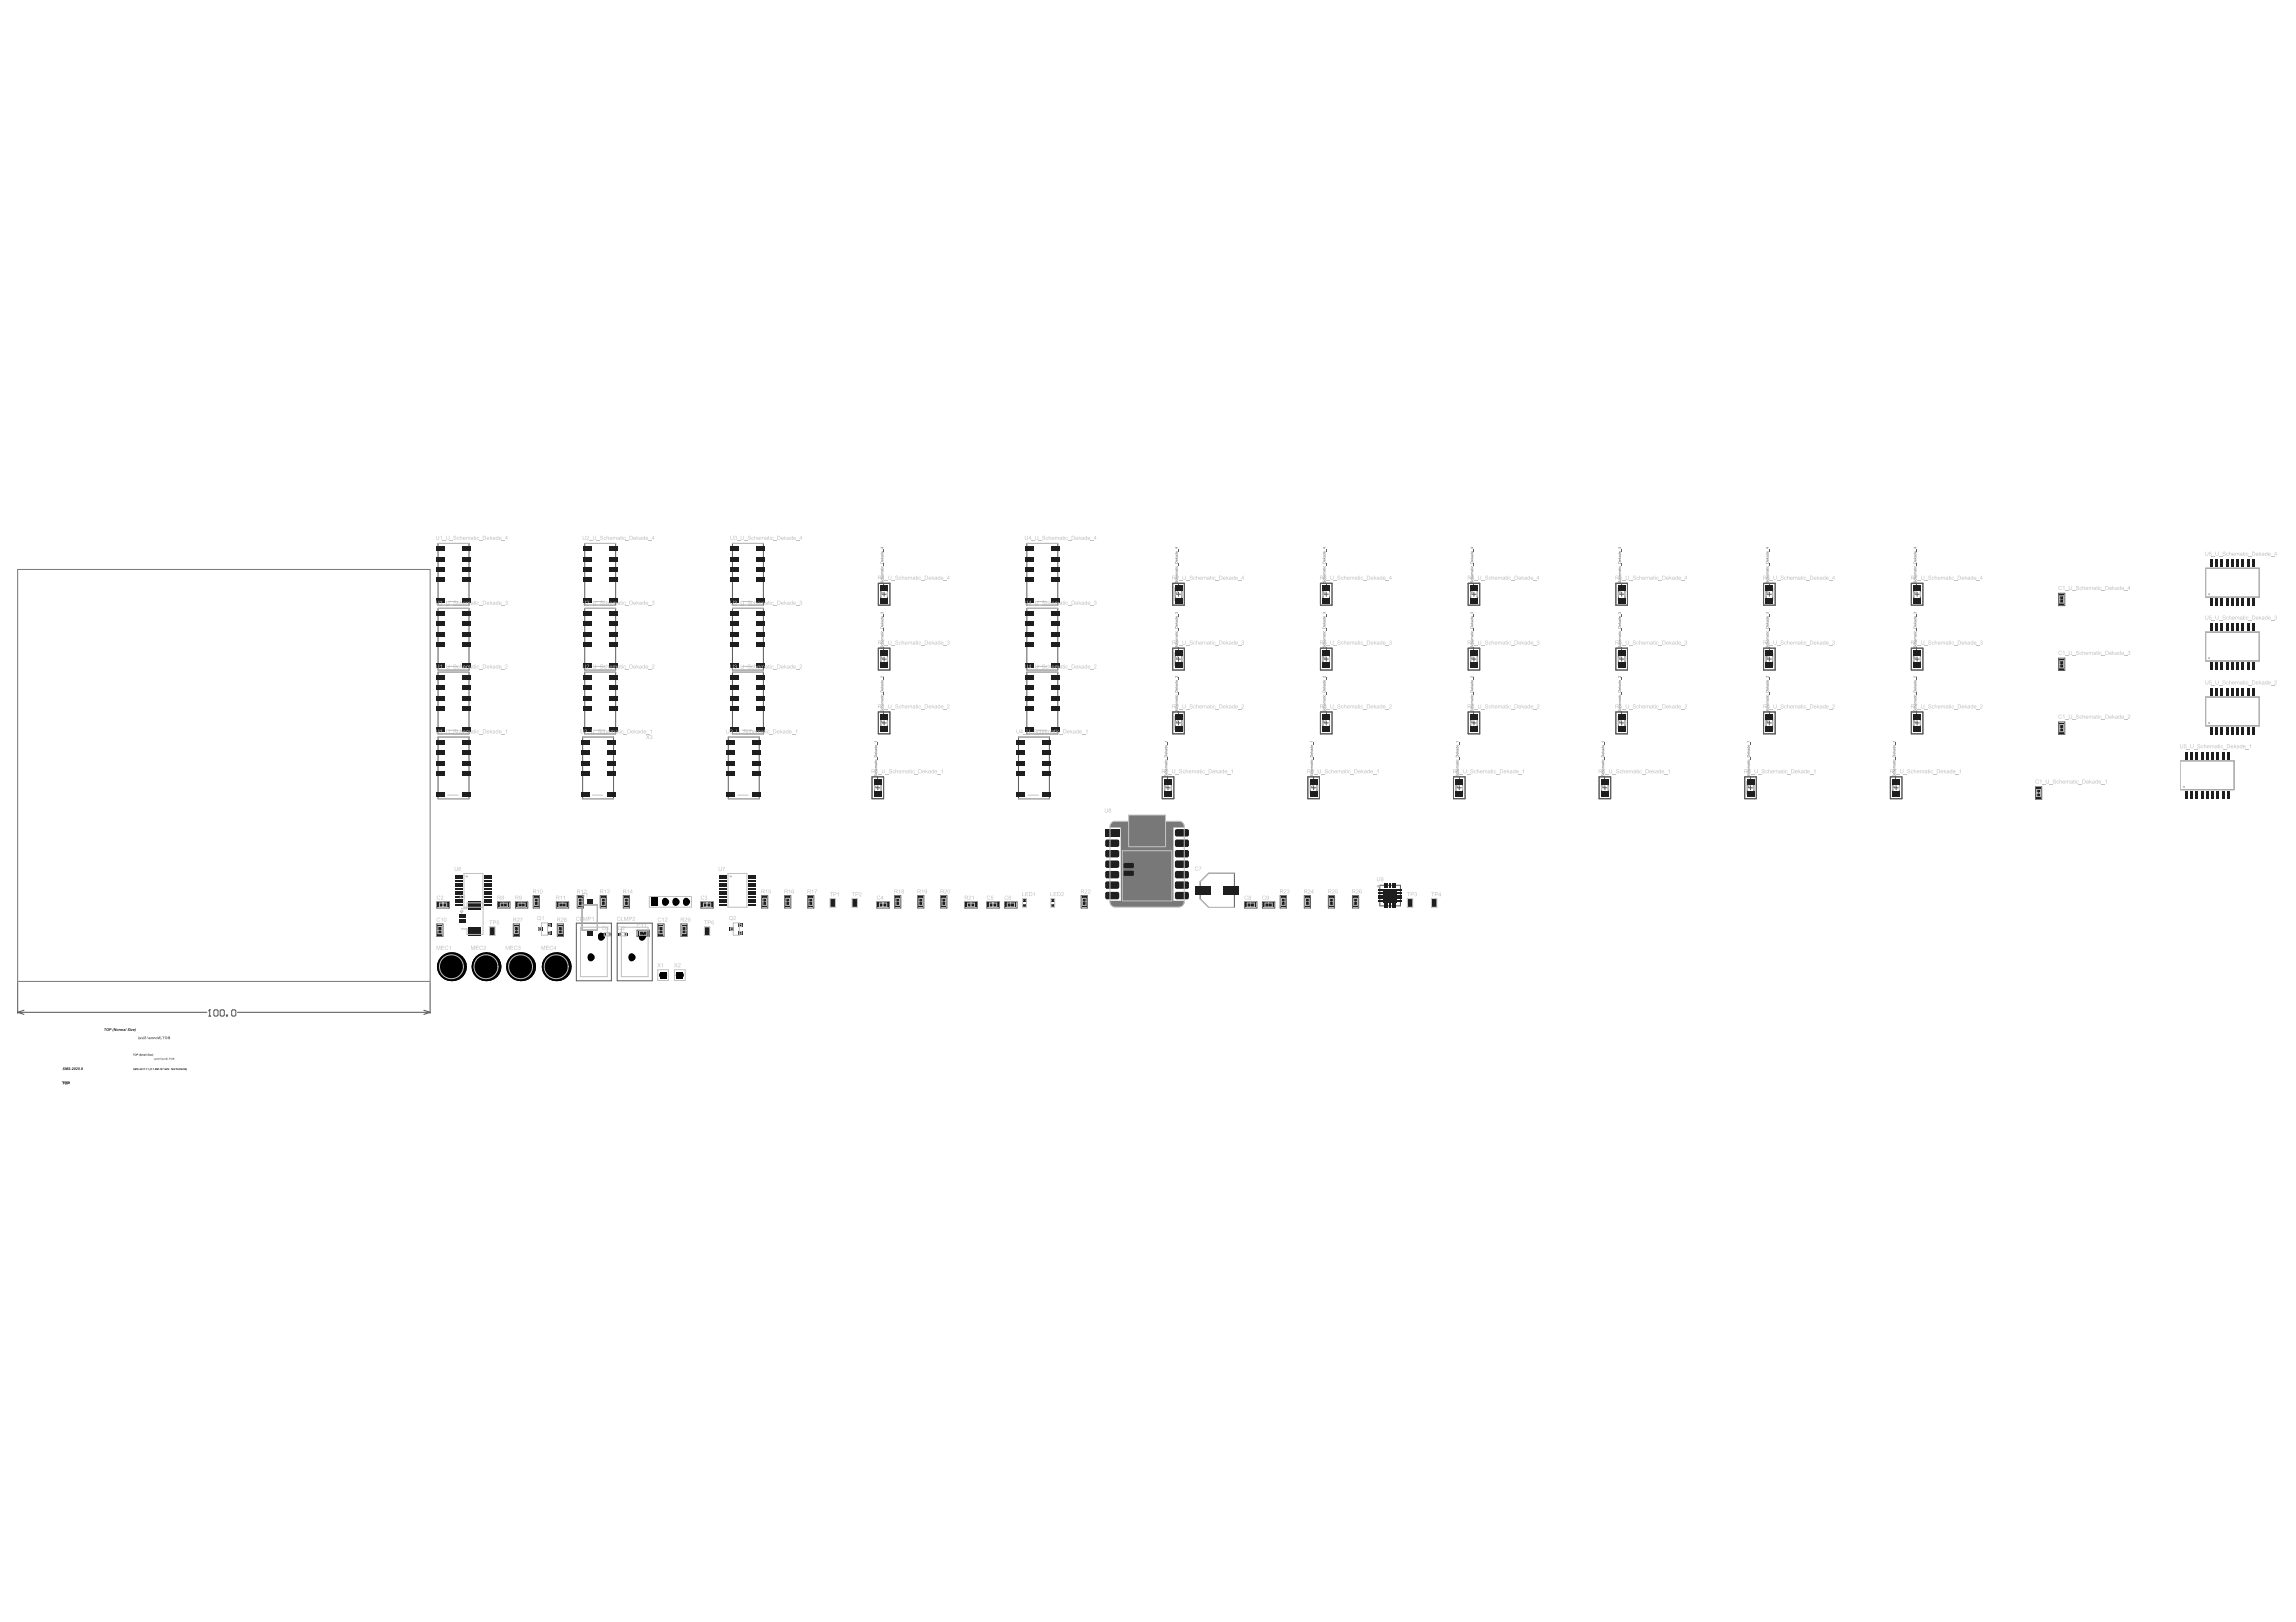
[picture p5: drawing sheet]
<svg xmlns="http://www.w3.org/2000/svg" width="297mm" height="210mm" viewBox="0 0 297 210" stroke-linecap="round" stroke-linejoin="round" font-family="sans-serif">
<g fill="none" stroke="#5a5a5a" stroke-width=".13">
<path d="M113.6 75.5h1.5v2.8h-1.5zM151.7 75.5h1.5v2.8h-1.5zM170.8 75.5h1.5v2.8h-1.5zM189.9 75.5h1.5v2.8h-1.5zM209 75.5h1.5v2.8h-1.5zM228.2 75.5h1.5v2.8h-1.5zM247.3 75.5h1.5v2.8h-1.5zM113.6 83.9h1.5v2.8h-1.5zM113.6 92.1h1.5v2.9h-1.5zM151.7 83.9h1.5v2.8h-1.5zM151.7 92.1h1.5v2.9h-1.5zM170.8 83.9h1.5v2.8h-1.5z"/>
<path d="M170.8 92.1h1.5v2.9h-1.5zM189.9 83.9h1.5v2.8h-1.5zM189.9 92.1h1.5v2.9h-1.5zM209 83.9h1.5v2.8h-1.5zM209 92.1h1.5v2.9h-1.5zM228.2 83.9h1.5v2.8h-1.5zM228.2 92.1h1.5v2.9h-1.5zM247.3 83.9h1.5v2.8h-1.5zM247.3 92.1h1.5v2.9h-1.5zM74.6 119.5h4.5v7.4h-4.5zM79.8 119.5h4.6v7.4h-4.6zM112.8 100.5h1.5v2.9h-1.5z"/>
<path d="M150.4 100.5h1.5v2.9h-1.5zM169.2 100.5h1.5v2.9h-1.5zM188 100.5h1.5v2.9h-1.5zM206.9 100.5h1.5v2.9h-1.5zM225.7 100.5h1.5v2.9h-1.5zM244.6 100.5h1.5v2.9h-1.5z"/>
</g>
<g fill="#5a5a5a">
<path d="M247.6 76.4l.3 .1-.3-.1v.2z"/>
<path d="M248 76.1v.2z"/>
<path d="M247.6 75.8h.3v.2h-.3l.3-.1v-.1z"/>
<path d="M248 75.4v.3z"/>
<path d="M247.6 75.2h.1l-.1 .1 .1 .1v-.2h.2v.2h-.1l.1-.1-.1-.1-.1 .2h-.1z"/>
<path d="M247.7 75v-.1v.1l.1 .1 .1-.2v.1l-.1 .1z"/>
<path d="M247.7 74.7h.2h-.2v.1l.2 .1h-.3l.1-.1z"/>
<path d="M247.7 74h.2l-.2 .1h.2l-.2 .2h.2h-.2z"/>
<path d="M247.6 73.6h.3v.1z"/>
<path d="M247.7 73.5h.2z"/>
<path d="M247.7 73.3v-.1v.2h.2v-.1v.1h-.2z"/>
<path d="M248 73v.2z"/>
<path d="M247.7 72.1l.1 .1 .1-.1-.1 .2h.1h-.3h.2z"/>
<path d="M248 71.1v.2z"/>
<path d="M228.9 76.1v.2z"/>
<path d="M228.5 75.8h.3v.2h-.3l.3-.1v-.1z"/>
<path d="M228.9 75.4v.3z"/>
<path d="M228.5 75.2h.1l-.1 .1 .1 .1v-.2h.2v.2h-.1l.1-.1-.1-.1-.1 .2h-.1z"/>
<path d="M228.6 74.9v.1l.1 .1v-.2l.1 .1-.2 .1z"/>
<path d="M228.6 74.7h.2h-.2v.1l.2 .1h-.3l.1-.1z"/>
<path d="M228.6 74h.2l-.2 .1h.2l-.2 .2h.2h-.2z"/>
<path d="M228.5 73.6h.3v.1z"/>
<path d="M228.6 73.5h.2z"/>
<path d="M228.6 73.3v-.1v.2h.1l.1-.1v.1h-.2z"/>
<path d="M228.9 73v.2z"/>
<path d="M228.6 72.1l.1 .1 .1-.1-.1 .2h.1h-.3h.2z"/>
<path d="M228.9 71.1v.2z"/>
<path d="M209.4 76.4v.1h.1v-.1h.2v.1l-.1 .1 .1-.2h-.1l-.1 .2-.1-.1z"/>
<path d="M209.8 76.1v.2z"/>
<path d="M209.4 75.8h.2l.1 .2h-.3l.3-.1-.1-.1z"/>
<path d="M209.8 75.4v.3z"/>
<path d="M209.4 75.2v.1l.1 .1v-.2h.1l.1 .2h-.1l.1-.1-.1-.1-.1 .2h-.1z"/>
<path d="M209.4 75l.1-.1v.1l.1 .1v-.2l.1 .1-.2 .1z"/>
<path d="M209.5 74.7h.2h-.2v.1l.2 .1h-.3l.1-.1z"/>
<path d="M209.4 74h.3l-.2 .1h.2l-.2 .2h.2h-.3z"/>
<path d="M209.4 73.6h.3v.1z"/>
<path d="M209.4 73.5h.3z"/>
<path d="M209.5 73.3v-.1v.2h.1l.1-.1v.1h-.2z"/>
<path d="M209.8 73v.2z"/>
<path d="M209.4 72.1l.1 .1 .2-.1-.1 .2h.1h-.3h.2z"/>
<path d="M209.8 71.1v.2z"/>
<path d="M190.6 76.1l.1 .2z"/>
<path d="M190.2 75.8h.3l.1 .2h-.4l.4-.1-.1-.1z"/>
<path d="M190.6 75.4l.1 .3z"/>
<path d="M190.3 75.2v.1v.1l.1-.2h.1l.1 .2h-.1l.1-.1-.1-.1-.1 .2h-.1z"/>
<path d="M190.3 75l.1-.1v.1l.1 .1v-.2l.1 .1-.2 .1z"/>
<path d="M190.3 74.7h.3h-.2v.1l.2 .1h-.4l.2-.1z"/>
<path d="M190.3 74h.3l-.2 .1h.2l-.2 .2h.2h-.3z"/>
<path d="M190.3 73.6h.3v.1z"/>
<path d="M190.3 73.3l.1-.1v.2h.1l.1-.1v.1h-.2z"/>
<path d="M190.6 73l.1 .2z"/>
<path d="M190.3 72.1l.1 .1 .2-.1-.1 .2h.1h-.4h.2z"/>
<path d="M190.6 71.1l.1 .2z"/>
<path d="M171.2 76.4h.2l.1 .1-.1 .1v-.2l-.1 .1-.1-.1v.2z"/>
<path d="M171.5 76.1l.1 .2z"/>
<path d="M171.1 75.8h.3l.1 .2h-.4l.3-.1v-.1z"/>
<path d="M171.5 75.4l.1 .3z"/>
<path d="M171.1 75.2h.1v.1v.1l.1-.2h.1l.1 .2h-.1v-.1v-.1l-.1 .2h-.1z"/>
<path d="M171.2 74.9h.1v.1l.1 .1v-.2l.1 .1-.2 .1z"/>
<path d="M171.2 74.7h.3h-.2v.1l.2 .1h-.4l.2-.1z"/>
<path d="M171.2 74h.3l-.2 .1h.2l-.2 .2h.2h-.3z"/>
<path d="M171.1 73.6h.4l-.1 .1z"/>
<path d="M171.2 73.3l.1-.1v.2h.1v-.1l.1 .1h-.2z"/>
<path d="M171.5 73l.1 .2z"/>
<path d="M171.2 72.1l.1 .1 .2-.1-.2 .2h.2h-.4h.2z"/>
<path d="M171.5 71.1l.1 .2z"/>
<path d="M152 76.4h.2l.1 .1 .1-.1v.2l-.3-.2v.2z"/>
<path d="M152.4 76.1l.1 .2z"/>
<path d="M152 75.8h.3l.1 .2h-.4l.3-.1v-.1z"/>
<path d="M152.4 75.4l.1 .3z"/>
<path d="M152 75.2h.1v.1v.1l.1-.2h.1l.1 .2h-.2l.1-.1v-.1l-.1 .2h-.1z"/>
<path d="M152.1 74.9h.1l-.1 .1 .2 .1v-.2l.1 .1-.2 .1z"/>
<path d="M152.1 74.7h.3h-.2v.1l.2 .1h-.4l.1-.1z"/>
<path d="M152.1 74h.3l-.2 .1h.2l-.2 .2h.2h-.3z"/>
<path d="M152 73.6h.4l-.1 .1z"/>
<path d="M152.1 73.3l.1-.1v.2h.1v-.1l.1 .1h-.2z"/>
<path d="M152.4 73l.1 .2z"/>
<path d="M152.1 72.1l.1 .1 .2-.1-.2 .2h.2h-.4h.2z"/>
<path d="M152.4 71.1l.1 .2z"/>
<path d="M113.9 76.4l.4 .1h-.3z"/>
<path d="M114.3 76.1l.1 .2z"/>
<path d="M113.9 75.8h.3l.1 .2h-.4l.3-.1v-.1z"/>
<path d="M114.3 75.4l.1 .3z"/>
<path d="M113.9 75.2h.1v.1v.1l.1-.2h.1l.1 .2h-.1v-.1v-.1l-.1 .2h-.1z"/>
<path d="M114 74.9h.1v.1l.1 .1v-.2l.1 .1-.2 .1z"/>
<path d="M114 74.7h.3h-.2v.1l.2 .1h-.4l.2-.1z"/>
<path d="M114 74h.3l-.2 .1h.2l-.2 .2h.2h-.3z"/>
<path d="M113.9 73.6h.4l-.1 .1z"/>
<path d="M114 73.3l.1-.1v.2h.1v-.1l.1 .1h-.2z"/>
<path d="M114.3 73l.1 .2z"/>
<path d="M114 72.1l.1 .1 .2-.1-.2 .2h.2h-.4h.2z"/>
<path d="M114.3 71.1l.1 .2z"/>
<path d="M247.6 84.8l.3 .1-.3-.1v.2z"/>
<path d="M248 84.5v.2z"/>
<path d="M247.6 84.2h.3v.2h-.3l.3-.1v-.1z"/>
<path d="M248 83.8v.3z"/>
<path d="M247.6 83.6h.1l-.1 .1 .1 .1v-.2h.2v.2h-.1l.1-.1-.1-.1-.1 .2h-.1z"/>
<path d="M247.7 83.4v-.1v.1l.1 .1 .1-.2v.1l-.1 .1z"/>
<path d="M247.7 83.1h.2h-.2v.1l.2 .1h-.3l.1-.1z"/>
<path d="M247.7 82.4h.2h-.2v.1h.2l-.2 .2h.2h-.2z"/>
<path d="M247.6 82h.3v.1z"/>
<path d="M247.7 81.9h.2z"/>
<path d="M247.7 81.7v-.1v.2h.2v-.1v.1h-.2z"/>
<path d="M248 81.4v.2z"/>
<path d="M247.7 80.5l.1 .1 .1-.1-.1 .1 .1 .1h-.3h.2z"/>
<path d="M248 79.5v.2z"/>
<path d="M247.6 79.3l.2-.1 .1 .2h-.1l.1-.1h-.2l-.1 .1z"/>
<path d="M228.9 84.5v.2z"/>
<path d="M228.5 84.2h.3v.2h-.3l.3-.1v-.1z"/>
<path d="M228.9 83.8v.3z"/>
<path d="M228.5 83.6h.1l-.1 .1 .1 .1v-.2h.2v.2h-.1l.1-.1-.1-.1-.1 .2h-.1z"/>
<path d="M228.6 83.4v-.1v.1l.1 .1v-.2l.1 .1-.1 .1z"/>
<path d="M228.6 83.1h.2h-.2v.1l.2 .1h-.3l.1-.1z"/>
<path d="M228.6 82.4h.2h-.2v.1h.2l-.2 .2h.2h-.2z"/>
<path d="M228.5 82h.3v.1z"/>
<path d="M228.6 81.9h.2z"/>
<path d="M228.6 81.7v-.1v.2h.1l.1-.1v.1h-.2z"/>
<path d="M228.9 81.4v.2z"/>
<path d="M228.6 80.5l.1 .1 .1-.1-.1 .1 .1 .1h-.3h.2z"/>
<path d="M228.9 79.5v.2z"/>
<path d="M228.5 79.3l.2-.1 .1 .2h-.1l.1-.1h-.2h-.1v.1z"/>
<path d="M209.4 84.8v.1h.1v-.1h.2v.1l-.1 .1 .1-.2h-.1l-.1 .2-.1-.1z"/>
<path d="M209.8 84.5v.2z"/>
<path d="M209.4 84.2h.2l.1 .2h-.3l.3-.1-.1-.1z"/>
<path d="M209.8 83.8v.3z"/>
<path d="M209.4 83.6v.1l.1 .1v-.2h.1l.1 .2h-.1l.1-.1-.1-.1-.1 .2h-.1z"/>
<path d="M209.4 83.4l.1-.1v.1l.1 .1v-.2l.1 .1-.2 .1z"/>
<path d="M209.5 83.1h.2h-.2v.1l.2 .1h-.3l.1-.1z"/>
<path d="M209.4 82.4h.3h-.2v.1h.2l-.2 .2h.2h-.3z"/>
<path d="M209.4 82h.3v.1z"/>
<path d="M209.4 81.9h.3z"/>
<path d="M209.5 81.7v-.1v.2h.1l.1-.1v.1h-.2z"/>
<path d="M209.8 81.4v.2z"/>
<path d="M209.4 80.5l.1 .1 .2-.1-.1 .1 .1 .1h-.3h.2z"/>
<path d="M209.8 79.5v.2z"/>
<path d="M209.4 79.3l.2-.1 .1 .2h-.1v-.1h-.1h-.1v.1z"/>
<path d="M190.6 84.5l.1 .2z"/>
<path d="M190.2 84.2h.3l.1 .2h-.4l.4-.1-.1-.1z"/>
<path d="M190.6 83.8l.1 .3z"/>
<path d="M190.3 83.6v.1v.1l.1-.2h.1l.1 .2h-.1l.1-.1-.1-.1-.1 .2h-.1z"/>
<path d="M190.3 83.4l.1-.1v.1l.1 .1v-.2l.1 .1-.2 .1z"/>
<path d="M190.3 83.1h.3h-.2v.1l.2 .1h-.4l.2-.1z"/>
<path d="M190.3 82.4h.3h-.2v.1h.2l-.2 .2h.2h-.3z"/>
<path d="M190.3 82h.3v.1z"/>
<path d="M190.3 81.7l.1-.1v.2h.1l.1-.1v.1h-.2z"/>
<path d="M190.6 81.4l.1 .2z"/>
<path d="M190.3 80.5l.1 .1 .2-.1-.1 .1 .1 .1h-.4h.2z"/>
<path d="M190.6 79.5l.1 .2z"/>
<path d="M190.3 79.3l.2-.1 .1 .2h-.1v-.1h-.1h-.1v.1z"/>
<path d="M171.2 84.8h.2l.1 .1-.1 .1v-.2l-.1 .1-.1-.1v.2z"/>
<path d="M171.5 84.5l.1 .2z"/>
<path d="M171.1 84.2h.3l.1 .2h-.4l.3-.1v-.1z"/>
<path d="M171.5 83.8l.1 .3z"/>
<path d="M171.2 83.6v.1v.1l.1-.2h.1l.1 .2h-.1v-.1v-.1l-.1 .2h-.1z"/>
<path d="M171.2 83.3h.1v.1l.1 .1v-.2l.1 .1-.2 .1z"/>
<path d="M171.2 83.1h.3h-.2v.1l.2 .1h-.4l.2-.1z"/>
<path d="M171.2 82.4h.3h-.2v.1h.2l-.2 .2h.2h-.3z"/>
<path d="M171.1 82h.4l-.1 .1z"/>
<path d="M171.2 81.7l.1-.1v.2h.1v-.1l.1 .1h-.2z"/>
<path d="M171.5 81.4l.1 .2z"/>
<path d="M171.2 80.5l.1 .1 .2-.1-.2 .1 .2 .1h-.4h.2z"/>
<path d="M171.5 79.5l.1 .2z"/>
<path d="M171.1 79.3l.3-.1 .1 .2h-.1v-.1h-.1h-.1v.1z"/>
<path d="M152 84.8h.2l.1 .1 .1-.1v.2l-.3-.2v.2z"/>
<path d="M152.4 84.5l.1 .2z"/>
<path d="M152 84.2h.3l.1 .2h-.4l.3-.1v-.1z"/>
<path d="M152.4 83.8l.1 .3z"/>
<path d="M152 83.6h.1v.1v.1l.1-.2h.1l.1 .2h-.2l.1-.1v-.1l-.1 .2h-.1z"/>
<path d="M152.1 83.4l.1-.1-.1 .1 .2 .1v-.2l.1 .1-.2 .1z"/>
<path d="M152.1 83.1h.3h-.2v.1l.2 .1h-.4l.1-.1z"/>
<path d="M152.1 82.4h.3h-.2v.1h.2l-.2 .2h.2h-.3z"/>
<path d="M152 82h.4l-.1 .1z"/>
<path d="M152.1 81.7l.1-.1v.2h.1v-.1l.1 .1h-.2z"/>
<path d="M152.4 81.4l.1 .2z"/>
<path d="M152.1 80.5l.1 .1 .2-.1-.2 .1 .2 .1h-.4h.2z"/>
<path d="M152.4 79.5l.1 .2z"/>
<path d="M152 79.3l.3-.1 .1 .2h-.1v-.1h-.1h-.1v.1z"/>
<path d="M113.9 84.8l.4 .1h-.3z"/>
<path d="M114.3 84.5l.1 .2z"/>
<path d="M113.9 84.2h.3l.1 .2h-.4l.3-.1v-.1z"/>
<path d="M114.3 83.8l.1 .3z"/>
<path d="M113.9 83.6h.1v.1v.1l.1-.2h.1l.1 .2h-.1v-.1v-.1l-.1 .2h-.1z"/>
<path d="M114 83.4l.1-.1v.1l.1 .1v-.2l.1 .1-.2 .1z"/>
<path d="M114 83.1h.3h-.2v.1l.2 .1h-.4l.2-.1z"/>
<path d="M114 82.4h.3h-.2v.1h.2l-.2 .2h.2h-.3z"/>
<path d="M113.9 82h.4l-.1 .1z"/>
<path d="M114 81.7l.1-.1v.2h.1v-.1l.1 .1h-.2z"/>
<path d="M114.3 81.4l.1 .2z"/>
<path d="M114 80.5l.1 .1 .2-.1-.2 .1 .2 .1h-.4h.2z"/>
<path d="M114.3 79.5l.1 .2z"/>
<path d="M113.9 79.3l.3-.1 .1 .2h-.1v-.1h-.1h-.1v.1z"/>
<path d="M247.6 93l.3 .2-.3-.1v.1z"/>
<path d="M248 92.7v.3z"/>
<path d="M247.6 92.4h.3v.2l-.3 .1 .3-.1v-.1z"/>
<path d="M248 92.1v.3z"/>
<path d="M247.6 91.9l.1-.1-.1 .2h.1l.1-.2 .1 .2-.1 .1 .1-.1-.1-.1-.2 .2z"/>
<path d="M247.7 91.6v.1h.1l.1-.1v.1l-.1 .1z"/>
<path d="M247.7 91.3h.2l-.2 .1v.1h.2h-.3h.1z"/>
<path d="M247.7 90.7h.2h-.2v.1h.2l-.2 .1 .2 .1h-.2z"/>
<path d="M247.6 90.3l.3-.1v.1z"/>
<path d="M247.7 90.2h.2z"/>
<path d="M247.7 89.9v.2l.2-.1v-.1v.2h-.2z"/>
<path d="M248 89.6v.3z"/>
<path d="M247.7 88.8l.1 .1 .1-.1-.1 .1 .1 .1h-.3l.2-.1z"/>
<path d="M248 87.7v.3z"/>
<path d="M247.6 87.5l.3 .1v-.1v.2l-.2-.2-.1 .1 .1 .1h-.1z"/>
<path d="M228.9 92.7v.3z"/>
<path d="M228.5 92.4h.3v.2l-.3 .1 .3-.1v-.1z"/>
<path d="M228.9 92.1v.3z"/>
<path d="M228.5 91.9l.1-.1-.1 .2h.1l.1-.2 .1 .2-.1 .1 .1-.1-.1-.1-.2 .2z"/>
<path d="M228.6 91.6v.1h.1v-.1l.1 .1-.2 .1z"/>
<path d="M228.6 91.3h.2l-.2 .1v.1h.2h-.3h.1z"/>
<path d="M228.6 90.7h.2h-.2v.1h.2l-.2 .1 .2 .1h-.2z"/>
<path d="M228.5 90.3l.3-.1v.1z"/>
<path d="M228.6 90.2h.2z"/>
<path d="M228.6 89.9v.2h.1l.1-.2v.2h-.2z"/>
<path d="M228.9 89.6v.3z"/>
<path d="M228.6 88.8l.1 .1 .1-.1-.1 .1 .1 .1h-.3l.2-.1z"/>
<path d="M228.9 87.7v.3z"/>
<path d="M228.5 87.5h.1l.2 .1v-.1v.2l-.2-.2-.1 .1 .1 .1h-.1z"/>
<path d="M209.4 93v.2h.1v-.2h.2v.2h-.1l.1-.1h-.1l-.1 .1h-.1z"/>
<path d="M209.8 92.7v.3z"/>
<path d="M209.4 92.4h.2l.1 .2-.3 .1 .3-.1-.1-.1z"/>
<path d="M209.8 92.1v.3z"/>
<path d="M209.4 91.9v-.1v.2h.1l.1-.2 .1 .2-.1 .1 .1-.1-.1-.1-.2 .2z"/>
<path d="M209.4 91.6h.1v.1h.1v-.1l.1 .1-.2 .1z"/>
<path d="M209.5 91.3h.2l-.2 .1v.1h.2h-.3h.1z"/>
<path d="M209.4 90.7h.3h-.2v.1h.2l-.2 .1 .2 .1h-.3z"/>
<path d="M209.4 90.3l.3-.1v.1z"/>
<path d="M209.4 90.2h.3z"/>
<path d="M209.5 89.9v.2l.1-.1 .1-.1v.2h-.2z"/>
<path d="M209.8 89.6v.3z"/>
<path d="M209.4 88.8l.1 .1 .2-.1-.1 .1 .1 .1h-.3l.2-.1z"/>
<path d="M209.8 87.7v.3z"/>
<path d="M209.4 87.5l.3 .1v-.1v.2l-.2-.2-.1 .1 .1 .1h-.1z"/>
<path d="M190.6 92.7l.1 .3z"/>
<path d="M190.2 92.4h.3l.1 .2-.4 .1 .4-.1-.1-.1z"/>
<path d="M190.6 92.1l.1 .3z"/>
<path d="M190.3 91.9v-.1v.2l.2-.2 .1 .2-.1 .1 .1-.1-.1-.1-.2 .2z"/>
<path d="M190.3 91.6h.1v.1h.1v-.1l.1 .1-.2 .1z"/>
<path d="M190.4 91.3h.2l-.2 .1v.1h.2h-.4h.2z"/>
<path d="M190.3 90.7h.3h-.2v.1h.2l-.2 .1 .2 .1h-.3z"/>
<path d="M190.3 90.3l.3-.1v.1z"/>
<path d="M190.4 89.9v.2l.1-.1 .1-.1v.2h-.2z"/>
<path d="M190.6 89.6l.1 .3z"/>
<path d="M190.3 88.8l.1 .1 .2-.1-.1 .1 .1 .1h-.4l.2-.1z"/>
<path d="M190.6 87.7l.1 .3z"/>
<path d="M190.3 87.5l.3 .1v-.1v.2l-.3-.2v.1v.1z"/>
<path d="M171.2 93.1l.2-.1 .1 .2h-.1v-.1h-.1h-.1v.1z"/>
<path d="M171.5 92.7l.1 .3z"/>
<path d="M171.1 92.4h.3l.1 .2-.4 .1 .3-.1v-.1z"/>
<path d="M171.5 92.1l.1 .3z"/>
<path d="M171.1 91.9l.1-.1v.2l.2-.2 .1 .2-.1 .1v-.1v-.1l-.2 .2z"/>
<path d="M171.2 91.6h.1v.1h.1v-.1l.1 .1-.2 .1z"/>
<path d="M171.2 91.3h.3l-.2 .1v.1h.2h-.4h.2z"/>
<path d="M171.2 90.7h.3h-.2v.1h.2l-.2 .1 .2 .1h-.3z"/>
<path d="M171.1 90.3l.4-.1-.1 .1z"/>
<path d="M171.2 89.9h.1v.2h.1v-.2l.1 .2h-.2z"/>
<path d="M171.5 89.6l.1 .3z"/>
<path d="M171.2 88.8l.1 .1 .2-.1-.2 .1 .2 .1h-.4l.2-.1z"/>
<path d="M171.5 87.7l.1 .3z"/>
<path d="M171.2 87.5l.2 .1 .1-.1v.2l-.3-.2v.1v.1z"/>
<path d="M152 93h.2l.1 .2 .1-.2v.2l-.3-.1v.1z"/>
<path d="M152.4 92.7l.1 .3z"/>
<path d="M152 92.4h.3l.1 .2-.4 .1 .3-.1v-.1z"/>
<path d="M152.4 92.1l.1 .3z"/>
<path d="M152 91.9l.1-.1v.2l.2-.2 .1 .2-.2 .1 .1-.1v-.1l-.2 .2z"/>
<path d="M152.1 91.6h.1l-.1 .1h.2v-.1l.1 .1-.2 .1z"/>
<path d="M152.1 91.3h.3l-.2 .1v.1h.2h-.4h.1z"/>
<path d="M152.1 90.7h.3h-.2v.1h.2l-.2 .1 .2 .1h-.3z"/>
<path d="M152 90.3l.4-.1-.1 .1z"/>
<path d="M152.1 89.9l.1 .2 .1-.1v-.1l.1 .2h-.2z"/>
<path d="M152.4 89.6l.1 .3z"/>
<path d="M152.1 88.8l.1 .1 .2-.1-.2 .1 .2 .1h-.4l.2-.1z"/>
<path d="M152.4 87.7l.1 .3z"/>
<path d="M152 87.5h.2l.1 .1 .1-.1v.2l-.3-.2v.1v.1z"/>
<path d="M113.9 93.1h.4h-.3v.1z"/>
<path d="M114.3 92.7l.1 .3z"/>
<path d="M113.9 92.4h.3l.1 .2-.4 .1 .3-.1v-.1z"/>
<path d="M114.3 92.1l.1 .3z"/>
<path d="M113.9 91.9l.1-.1v.2l.2-.2 .1 .2-.1 .1v-.1v-.1l-.2 .2z"/>
<path d="M114 91.6h.1v.1h.1v-.1l.1 .1-.2 .1z"/>
<path d="M114.1 91.3h.2l-.2 .1v.1h.2h-.4h.2z"/>
<path d="M114 90.7h.3h-.2v.1h.2l-.2 .1 .2 .1h-.3z"/>
<path d="M113.9 90.3l.4-.1-.1 .1z"/>
<path d="M114.1 89.9v.2l.1-.1v-.1l.1 .2h-.2z"/>
<path d="M114.3 89.6l.1 .3z"/>
<path d="M114 88.8l.1 .1 .2-.1-.2 .1 .2 .1h-.4l.2-.1z"/>
<path d="M114.3 87.7l.1 .3z"/>
<path d="M114 87.5l.2 .1 .1-.1v.2l-.3-.2v.1v.1z"/>
<path d="M244.9 101.4l.3 .2-.3-.1v.1z"/>
<path d="M245.3 101.1v.3z"/>
<path d="M244.9 100.8h.3v.2l-.3 .1 .3-.1v-.1z"/>
<path d="M245.3 100.5v.3z"/>
<path d="M244.9 100.3l.1-.1-.1 .2h.1v-.1l.2-.1v.2l-.1 .1 .1-.1-.1-.1-.2 .2z"/>
<path d="M245 100v.1h.1v-.1l.1 .1-.2 .1z"/>
<path d="M245 99.7h.2l-.2 .1v.1h.2h-.3h.1z"/>
<path d="M245 99.1h.2h-.2v.1h.2l-.2 .1 .2 .1h-.2z"/>
<path d="M244.9 98.7l.3-.1v.1z"/>
<path d="M245 98.6h.2z"/>
<path d="M245 98.3v.2h.1l.1-.2v.2h-.2z"/>
<path d="M245.3 98v.3z"/>
<path d="M245 97.2l.1 .1 .1-.1-.1 .1 .1 .1h-.3l.2-.1z"/>
<path d="M245.3 96.1v.3z"/>
<path d="M244.9 95.9l.3 .1h-.3v.1z"/>
<path d="M226.4 101.1l.1 .3z"/>
<path d="M226 100.8h.3l.1 .2-.4 .1 .3-.1v-.1z"/>
<path d="M226.4 100.5l.1 .3z"/>
<path d="M226 100.3l.1-.1v.2l.1-.1 .1-.1 .1 .2-.1 .1v-.1v-.1l-.1 .2h-.1z"/>
<path d="M226.1 100h.1l-.1 .1h.2v-.1l.1 .1-.2 .1z"/>
<path d="M226.1 99.7h.3l-.2 .1v.1h.2h-.4h.1z"/>
<path d="M226.1 99.1h.3h-.2v.1h.2l-.2 .1 .2 .1h-.3z"/>
<path d="M226 98.7l.4-.1-.1 .1z"/>
<path d="M226.1 98.3h.1v.2h.1v-.2l.1 .2h-.2z"/>
<path d="M226.4 98l.1 .3z"/>
<path d="M226.1 97.2l.1 .1 .2-.1-.2 .1 .2 .1h-.4l.2-.1z"/>
<path d="M226.4 96.1l.1 .3z"/>
<path d="M226 95.9l.4 .1h-.3v.1z"/>
<path d="M207.2 101.4v.2h.1l.1-.2h.1v.2h-.1l.1-.1-.1-.1v.2h-.2z"/>
<path d="M207.6 101.1v.3z"/>
<path d="M207.2 100.8h.3v.2l-.3 .1 .3-.1v-.1z"/>
<path d="M207.6 100.5v.3z"/>
<path d="M207.2 100.3l.1-.1-.1 .2h.1v-.1l.2-.1v.2l-.1 .1 .1-.1-.1-.1-.1 .2h-.1z"/>
<path d="M207.3 100h.1l-.1 .1h.1l.1-.1v.1l-.2 .1z"/>
<path d="M207.3 99.7h.2l-.2 .1v.1h.2h-.3h.1z"/>
<path d="M207.3 99.1h.2h-.2v.1h.2l-.2 .1 .2 .1h-.2z"/>
<path d="M207.2 98.7l.3-.1v.1z"/>
<path d="M207.3 98.6h.2z"/>
<path d="M207.3 98.3h.1l-.1 .2h.2v-.2v.2h-.2z"/>
<path d="M207.6 98v.3z"/>
<path d="M207.3 97.2l.1 .1 .1-.1-.1 .1 .1 .1h-.3l.2-.1z"/>
<path d="M207.6 96.1v.3z"/>
<path d="M207.2 95.9l.3 .1h-.2v.1z"/>
<path d="M188.7 101.1l.1 .3z"/>
<path d="M188.3 100.8h.3l.1 .2-.4 .1 .4-.1-.1-.1z"/>
<path d="M188.7 100.5l.1 .3z"/>
<path d="M188.4 100.3v-.1v.2h.1v-.1l.1-.1 .1 .2-.1 .1 .1-.1-.1-.1-.1 .1-.1 .1z"/>
<path d="M188.5 100v.1h.1v-.1l.1 .1-.2 .1z"/>
<path d="M188.5 99.7h.2l-.2 .1v.1h.2h-.4h.2z"/>
<path d="M188.4 99.1h.3h-.2v.1h.2l-.2 .1 .2 .1h-.3z"/>
<path d="M188.4 98.7l.3-.1v.1z"/>
<path d="M188.5 98.3v.2h.1l.1-.2v.2h-.2z"/>
<path d="M188.7 98l.1 .3z"/>
<path d="M188.4 97.2l.1 .1 .2-.1-.1 .1 .1 .1h-.4l.2-.1z"/>
<path d="M188.7 96.1l.1 .3z"/>
<path d="M188.3 95.9l.4 .1h-.3v.1z"/>
<path d="M169.5 101.5l.3-.1 .1 .2h-.1v-.1h-.1h-.1v.1z"/>
<path d="M169.9 101.1l.1 .3z"/>
<path d="M169.5 100.8h.3v.2l-.3 .1 .3-.1v-.1z"/>
<path d="M169.9 100.5l.1 .3z"/>
<path d="M169.5 100.3l.1-.1-.1 .2h.1l.1-.1 .1-.1v.2l-.1 .1 .1-.1-.1-.1v.2h-.2z"/>
<path d="M169.6 100h.1l-.1 .1h.1l.1-.1 .1 .1-.2 .1z"/>
<path d="M169.6 99.7h.3l-.3 .1 .1 .1h.2h-.4h.1z"/>
<path d="M169.6 99.1h.3h-.3l.1 .1h.2l-.3 .1 .3 .1h-.3z"/>
<path d="M169.5 98.7l.4-.1-.1 .1z"/>
<path d="M169.6 98.3h.1v.2h.1v-.2v.2h-.1z"/>
<path d="M169.9 98l.1 .3z"/>
<path d="M169.6 97.2l.1 .1 .2-.1-.2 .1 .2 .1h-.4l.2-.1z"/>
<path d="M169.9 96.1l.1 .3z"/>
<path d="M169.5 95.9l.4 .1h-.3v.1z"/>
<path d="M150.7 101.4h.1l.2 .2v-.2v.2l-.2-.2-.1 .1 .1 .1h-.1z"/>
<path d="M151.1 101.1v.3z"/>
<path d="M150.7 100.8h.3v.2l-.3 .1 .3-.1v-.1z"/>
<path d="M151.1 100.5v.3z"/>
<path d="M150.7 100.3l.1-.1-.1 .2h.1v-.1l.2-.1v.2l-.1 .1 .1-.1-.1-.1-.1 .2h-.1z"/>
<path d="M150.8 100v.1h.1v-.1l.1 .1-.1 .1z"/>
<path d="M150.8 99.7h.2l-.2 .1v.1h.2h-.3h.1z"/>
<path d="M150.8 99.1h.2h-.2v.1h.2l-.2 .1 .2 .1h-.2z"/>
<path d="M150.7 98.7l.3-.1v.1z"/>
<path d="M150.8 98.6h.2z"/>
<path d="M150.8 98.3v.2h.1l.1-.2v.2h-.2z"/>
<path d="M151.1 98v.3z"/>
<path d="M150.8 97.2l.1 .1 .1-.1-.1 .1 .1 .1h-.3l.2-.1z"/>
<path d="M151.1 96.1v.3z"/>
<path d="M150.7 95.9l.3 .1h-.3v.1z"/>
<path d="M113.1 101.5h.4h-.3v.1z"/>
<path d="M113.5 101.1l.1 .3z"/>
<path d="M113.1 100.8h.3l.1 .2-.4 .1 .3-.1v-.1z"/>
<path d="M113.5 100.5l.1 .3z"/>
<path d="M113.1 100.3l.1-.1v.2l.1-.1 .1-.1 .1 .2-.2 .1 .1-.1v-.1l-.1 .2h-.1z"/>
<path d="M113.2 100h.1l-.1 .1h.2v-.1l.1 .1-.2 .1z"/>
<path d="M113.2 99.7h.3l-.2 .1v.1h.2h-.4h.1z"/>
<path d="M113.2 99.1h.3h-.2v.1h.2l-.2 .1 .2 .1h-.3z"/>
<path d="M113.1 98.7l.4-.1-.1 .1z"/>
<path d="M113.2 98.3h.1v.2h.1v-.2l.1 .2h-.2z"/>
<path d="M113.5 98l.1 .3z"/>
<path d="M113.2 97.2l.1 .1 .2-.1-.2 .1 .2 .1h-.4l.2-.1z"/>
<path d="M113.5 96.1l.1 .3z"/>
<path d="M113.1 95.9l.4 .1h-.3v.1z"/>
<path d="M247.6 76.7v.2h.1v-.2zM247.6 76.6l.2 .1 .1-.1-.1 .2v.1h.1h-.3z"/>
<path d="M247.7 74.5l.1 .1v-.2zM247.7 74.4h.1v.2l.1-.2v.2h-.2z"/>
<path d="M247.8 73.8l.1 .1zM247.7 73.8l.2-.1v.2h-.1l-.1-.1v.1z"/>
<path d="M247.6 72.7v.2h.3v-.2zM247.6 72.7h.3v.2h-.3z"/>
<path d="M247.7 72.5l.1 .1v-.2zM247.7 72.4h.1v.2l.1-.2v.2h-.2z"/>
<path d="M247.8 72a.06 .06 0 0 0 .1 0 .06 .06 0 0 0-.1 0zM247.7 71.9h.2v.2h-.1l-.1-.2v.2z"/>
<path d="M247.6 71.6h.3v.2h-.2v-.1zM247.7 71.7a.1 .1 0 0 0 .2 0 .1 .1 0 0 0-.2 0z"/>
<path d="M247.7 71.4l.1 .1v-.1zM247.7 71.4l.1-.1v.2l.1-.1v.1l-.2 .1z"/>
<path d="M247.6 70.9l.2 .1v-.1zM247.6 70.9l.2-.1 .1 .1h-.1v.1z"/>
<path d="M228.5 76.7v.2h.1v-.2zM228.5 76.7h.2l.1-.1-.1 .2v.1h.1h-.3z"/>
<path d="M228.5 76.4h.1v.1l.1-.1 .1 .1-.2 .1zM228.6 76.5a.1 .1 0 0 0 .2 0 .1 .1 0 0 0-.2 0z"/>
<path d="M228.6 74.5l.1 .1v-.2zM228.6 74.4h.1v.2l.1-.2v.2h-.2z"/>
<path d="M228.7 73.8l.1 .1zM228.6 73.8l.2-.1v.2h-.1l-.1-.1v.1z"/>
<path d="M228.5 72.7v.2h.3l-.1-.2zM228.5 72.7h.2l.1 .2h-.3z"/>
<path d="M228.6 72.5l.1 .1v-.2zM228.6 72.4h.1v.2l.1-.2v.2h-.2z"/>
<path d="M228.7 72a.06 .06 0 0 0 .1 0 .06 .06 0 0 0-.1 0zM228.6 71.9h.2v.2h-.1l-.1-.2v.2z"/>
<path d="M228.5 71.6h.3v.2h-.2v-.1zM228.6 71.7a.1 .1 0 0 0 .2 0 .1 .1 0 0 0-.2 0z"/>
<path d="M228.6 71.4l.1 .1zM228.6 71.4l.1-.1v.2l.1-.1v.1l-.2 .1z"/>
<path d="M228.5 70.9l.2 .1v-.1zM228.5 70.9l.2-.1 .1 .1h-.1v.1z"/>
<path d="M209.4 76.7v.2h.1v-.2zM209.4 76.6l.1 .1 .2-.1-.2 .2v.1h.2h-.3z"/>
<path d="M209.5 74.5l.1 .1v-.2zM209.5 74.4h.1v.2l.1-.2v.2h-.2z"/>
<path d="M209.6 73.8l.1 .1zM209.4 73.8l.3-.1v.2h-.1l-.1-.1v.1z"/>
<path d="M209.4 72.7v.2h.3l-.1-.2zM209.4 72.7h.2l.1 .2h-.3z"/>
<path d="M209.5 72.5l.1 .1v-.2zM209.5 72.4h.1v.2l.1-.2v.2h-.2z"/>
<path d="M209.5 72a.1 .1 0 0 0 .2 0 .1 .1 0 0 0-.2 0zM209.4 71.9h.3v.2h-.1l-.1-.2v.2z"/>
<path d="M209.4 71.6h.3v.2h-.2v-.1zM209.5 71.7a.08 .08 0 0 0 .1 0 .08 .08 0 0 0-.1 0z"/>
<path d="M209.5 71.4l.1 .1v-.1zM209.5 71.4l.1-.1v.2l.1-.1v.1l-.2 .1z"/>
<path d="M209.4 70.9l.2 .1v-.1zM209.4 70.9l.2-.1 .1 .1h-.1v.1z"/>
<path d="M190.3 76.7v.2h.1v-.2zM190.3 76.6l.1 .1 .2-.1-.2 .2v.1h.2h-.4z"/>
<path d="M190.3 76.4l.2 .1v-.1zM190.2 76.4h.3h.1h-.1v.2z"/>
<path d="M190.4 74.5v.1v-.2zM190.4 74.4h.1v.2l.1-.2v.2h-.2z"/>
<path d="M190.5 73.8l.1 .1zM190.3 73.8l.3-.1v.2h-.1l-.1-.1v.1z"/>
<path d="M190.2 73.5h.1zM190.3 73.5h.3z"/>
<path d="M190.3 72.7v.2h.3l-.1-.2zM190.3 72.7h.2l.1 .2h-.4z"/>
<path d="M190.4 72.5v.1v-.2zM190.4 72.4h.1v.2l.1-.2v.2h-.2z"/>
<path d="M190.4 72a.1 .1 0 0 0 .2 0 .1 .1 0 0 0-.2 0zM190.3 71.9h.3v.2h-.1l-.1-.2v.2z"/>
<path d="M190.2 71.6h.4v.2h-.2v-.1zM190.4 71.7a.08 .08 0 0 0 .1 0 .08 .08 0 0 0-.1 0z"/>
<path d="M190.4 71.4v.1v-.1zM190.4 71.4l.1-.1v.2l.1-.1v.1l-.2 .1z"/>
<path d="M190.3 70.9l.2 .1v-.1zM190.2 70.9l.3-.1 .1 .1h-.1v.1z"/>
<path d="M171.2 76.7v.2h.1v-.2zM171.2 76.6l.1 .1 .2-.1-.2 .2v.1h.2h-.4z"/>
<path d="M171.3 74.5v.1v-.2zM171.3 74.4h.1v.2l.1-.2v.2h-.2z"/>
<path d="M171.3 73.8l.1 .1zM171.2 73.8l.3-.1v.2h-.1l-.1-.1v.1z"/>
<path d="M171.1 73.5h.1zM171.2 73.5h.3z"/>
<path d="M171.2 72.7v.2h.2v-.2zM171.2 72.7h.2l.1 .2h-.4z"/>
<path d="M171.3 72.5v.1v-.2zM171.3 72.4h.1v.2l.1-.2v.2h-.2z"/>
<path d="M171.3 72a.06 .06 0 0 0 .1 0 .06 .06 0 0 0-.1 0zM171.2 71.9h.3v.2h-.1l-.1-.2v.2z"/>
<path d="M171.1 71.6h.4v.2h-.2v-.1zM171.3 71.7a.08 .08 0 0 0 .1 0 .08 .08 0 0 0-.1 0z"/>
<path d="M171.3 71.4v.1zM171.3 71.4l.1-.1v.2l.1-.1v.1l-.2 .1z"/>
<path d="M171.2 70.9l.2 .1v-.1zM171.1 70.9l.3-.1 .1 .1h-.1v.1z"/>
<path d="M152.1 76.7v.2h.1v-.2zM152.1 76.6l.1 .1 .2-.1-.2 .2v.1h.2h-.4z"/>
<path d="M152.2 74.5v.1v-.2zM152.1 74.4h.1v.2l.1-.2 .1 .2h-.2z"/>
<path d="M152.2 73.8l.1 .1zM152.1 73.8l.3-.1v.2h-.2v-.1v.1z"/>
<path d="M152 73.5h.1zM152.1 73.5h.3z"/>
<path d="M152.1 72.7v.2h.2v-.2zM152.1 72.7h.2l.1 .2h-.4z"/>
<path d="M152.2 72.5v.1v-.2zM152.1 72.4h.1v.2l.1-.2 .1 .2h-.2z"/>
<path d="M152.2 72a.06 .06 0 0 0 .1 0 .06 .06 0 0 0-.1 0zM152.1 71.9h.3v.2h-.2v-.2v.2z"/>
<path d="M152 71.6h.4v.2h-.2l-.1-.1zM152.1 71.7a.1 .1 0 0 0 .2 0 .1 .1 0 0 0-.2 0z"/>
<path d="M152.2 71.4v.1v-.1zM152.1 71.4l.1-.1v.2l.1-.1 .1 .1-.2 .1z"/>
<path d="M152.1 70.9l.1 .1v-.1zM152 70.9l.3-.1 .1 .1h-.1l-.1 .1z"/>
<path d="M114 76.7v.2h.1v-.2zM114 76.6l.1 .1 .2-.1-.2 .2v.1h.2h-.4z"/>
<path d="M114.1 74.5v.1v-.2zM114.1 74.4h.1v.2l.1-.2v.2h-.2z"/>
<path d="M114.1 73.8l.1 .1zM114 73.8l.3-.1v.2h-.1l-.1-.1v.1z"/>
<path d="M113.9 73.5h.1zM114 73.5h.3z"/>
<path d="M114 72.7v.2h.2v-.2zM114 72.7h.2l.1 .2h-.4z"/>
<path d="M114.1 72.5v.1v-.2zM114.1 72.4h.1v.2l.1-.2v.2h-.2z"/>
<path d="M114.1 72a.06 .06 0 0 0 .1 0 .06 .06 0 0 0-.1 0zM114 71.9h.3v.2h-.1l-.1-.2v.2z"/>
<path d="M113.9 71.6h.4v.2h-.2v-.1zM114.1 71.7a.08 .08 0 0 0 .1 0 .08 .08 0 0 0-.1 0z"/>
<path d="M114.1 71.4v.1v-.1zM114.1 71.4l.1-.1v.2l.1-.1v.1l-.2 .1z"/>
<path d="M114 70.9l.2 .1v-.1zM113.9 70.9l.3-.1 .1 .1h-.1v.1z"/>
<path d="M247.6 85.1v.2h.1v-.2zM247.6 85l.2 .1 .1-.1-.1 .2v.1h.1h-.3z"/>
<path d="M247.7 82.9l.1 .1v-.2zM247.7 82.8h.1v.2l.1-.2v.2h-.2z"/>
<path d="M247.8 82.2l.1 .1zM247.7 82.2l.2-.1v.2h-.1l-.1-.1v.1z"/>
<path d="M247.6 81.1v.2h.3v-.2zM247.6 81.1h.3v.2h-.3z"/>
<path d="M247.7 80.9l.1 .1v-.2zM247.7 80.8h.1v.2l.1-.2v.1l-.2 .1z"/>
<path d="M247.8 80.4a.06 .06 0 0 0 .1 0 .06 .06 0 0 0-.1 0zM247.7 80.3h.2v.2h-.1l-.1-.2v.2z"/>
<path d="M247.6 80h.3v.2h-.2v-.1zM247.7 80.1a.1 .1 0 0 0 .2 0 .1 .1 0 0 0-.2 0z"/>
<path d="M247.7 79.8l.1 .1v-.1zM247.7 79.8l.1-.1v.2l.1-.1v.1l-.2 .1z"/>
<path d="M228.5 85.1v.2h.1v-.2zM228.5 85l.2 .1 .1-.1-.1 .2v.1h.1h-.3z"/>
<path d="M228.5 84.8h.1l-.1 .1h.1v-.1h.1l.1 .1-.2 .1zM228.6 84.9a.1 .1 0 0 0 .2 0 .1 .1 0 0 0-.2 0z"/>
<path d="M228.6 82.8l.1 .2zM228.6 82.8h.1v.2l.1-.2v.2h-.2z"/>
<path d="M228.7 82.2l.1 .1zM228.6 82.2l.2-.1v.2h-.1l-.1-.1v.1z"/>
<path d="M228.5 81.1v.2h.3l-.1-.2zM228.5 81.1h.2l.1 .2h-.3z"/>
<path d="M228.6 80.9l.1 .1v-.2zM228.6 80.8h.1v.2l.1-.2v.1l-.2 .1z"/>
<path d="M228.7 80.4a.06 .06 0 0 0 .1 0 .06 .06 0 0 0-.1 0zM228.6 80.3h.2v.2h-.1l-.1-.2v.2z"/>
<path d="M228.5 80h.3v.2h-.2v-.1zM228.6 80.1a.1 .1 0 0 0 .2 0 .1 .1 0 0 0-.2 0z"/>
<path d="M228.6 79.8l.1 .1v-.1zM228.6 79.8l.1-.1v.2l.1-.1v.1l-.2 .1z"/>
<path d="M209.4 85.1v.2h.1v-.2zM209.4 85l.1 .1 .2-.1-.2 .2v.1h.2h-.3z"/>
<path d="M209.5 82.9l.1 .1v-.2zM209.5 82.8h.1v.2l.1-.2v.2h-.2z"/>
<path d="M209.6 82.2l.1 .1zM209.4 82.2l.3-.1v.2h-.1l-.1-.1v.1z"/>
<path d="M209.4 81.1v.2h.3l-.1-.2zM209.4 81.1h.2l.1 .2h-.3z"/>
<path d="M209.5 80.9l.1 .1v-.2zM209.5 80.8h.1v.2l.1-.2v.1l-.2 .1z"/>
<path d="M209.5 80.4a.1 .1 0 0 0 .2 0 .1 .1 0 0 0-.2 0zM209.4 80.3h.3v.2h-.1l-.1-.2v.2z"/>
<path d="M209.4 80h.3v.2h-.2v-.1zM209.5 80.1a.08 .08 0 0 0 .1 0 .08 .08 0 0 0-.1 0z"/>
<path d="M209.5 79.8l.1 .1v-.1zM209.5 79.8l.1-.1v.2l.1-.1v.1l-.2 .1z"/>
<path d="M190.3 85.1v.2h.1v-.2zM190.3 85l.1 .1 .2-.1-.2 .2v.1h.2h-.4z"/>
<path d="M190.3 84.8l.2 .1v-.1zM190.2 84.8h.3h.1h-.1v.2z"/>
<path d="M190.4 82.9v.1v-.2zM190.4 82.8h.1v.2l.1-.2v.2h-.2z"/>
<path d="M190.5 82.2l.1 .1zM190.3 82.2l.3-.1v.2h-.1l-.1-.1v.1z"/>
<path d="M190.2 81.9h.1zM190.3 81.9h.3z"/>
<path d="M190.3 81.1v.2h.3l-.1-.2zM190.3 81.1h.2l.1 .2h-.4z"/>
<path d="M190.4 80.9v.1v-.2zM190.4 80.8h.1v.2l.1-.2v.1l-.2 .1z"/>
<path d="M190.4 80.4a.1 .1 0 0 0 .2 0 .1 .1 0 0 0-.2 0zM190.3 80.3h.3v.2h-.1l-.1-.2v.2z"/>
<path d="M190.2 80h.4v.2h-.2v-.1zM190.4 80.1a.08 .08 0 0 0 .1 0 .08 .08 0 0 0-.1 0z"/>
<path d="M190.4 79.8v.1v-.1zM190.4 79.8l.1-.1v.2l.1-.1v.1l-.2 .1z"/>
<path d="M171.2 85.1v.2h.1v-.2zM171.2 85l.1 .1 .2-.1-.2 .2v.1h.2h-.4z"/>
<path d="M171.3 82.8v.2zM171.3 82.8h.1v.2l.1-.2v.2h-.2z"/>
<path d="M171.3 82.2l.1 .1zM171.2 82.2l.3-.1v.2h-.1l-.1-.1v.1z"/>
<path d="M171.1 81.9h.1zM171.2 81.9h.3z"/>
<path d="M171.2 81.1v.2h.2v-.2zM171.2 81.1h.2l.1 .2h-.4z"/>
<path d="M171.3 80.9v.1v-.2zM171.3 80.8h.1v.2l.1-.2v.1l-.2 .1z"/>
<path d="M171.3 80.4a.06 .06 0 0 0 .1 0 .06 .06 0 0 0-.1 0zM171.2 80.3h.3v.2h-.1l-.1-.2v.2z"/>
<path d="M171.1 80h.4v.2h-.2v-.1zM171.3 80.1a.08 .08 0 0 0 .1 0 .08 .08 0 0 0-.1 0z"/>
<path d="M171.3 79.8v.1v-.1zM171.3 79.8l.1-.1v.2l.1-.1v.1l-.2 .1z"/>
<path d="M152.1 85.1v.2h.1v-.2zM152.1 85l.1 .1 .2-.1-.2 .2v.1h.2h-.4z"/>
<path d="M152.2 82.8v.2zM152.1 82.8h.1v.2l.1-.2 .1 .2h-.2z"/>
<path d="M152.2 82.2l.1 .1zM152.1 82.2l.3-.1v.2h-.2v-.1v.1z"/>
<path d="M152 81.9h.1zM152.1 81.9h.3z"/>
<path d="M152.1 81.1v.2h.2v-.2zM152.1 81.1h.2l.1 .2h-.4z"/>
<path d="M152.2 80.9v.1v-.2zM152.1 80.8h.1v.2l.1-.2 .1 .1-.2 .1z"/>
<path d="M152.2 80.4a.06 .06 0 0 0 .1 0 .06 .06 0 0 0-.1 0zM152.1 80.3h.3v.2h-.2v-.2v.2z"/>
<path d="M152 80h.4v.2h-.2l-.1-.1zM152.1 80.1a.1 .1 0 0 0 .2 0 .1 .1 0 0 0-.2 0z"/>
<path d="M152.2 79.8v.1v-.1zM152.1 79.8l.1-.1v.2l.1-.1 .1 .1-.2 .1z"/>
<path d="M114 85.1v.2h.1v-.2zM114 85l.1 .1 .2-.1-.2 .2v.1h.2h-.4z"/>
<path d="M114.1 82.8v.2zM114.1 82.8h.1v.2l.1-.2v.2h-.2z"/>
<path d="M114.1 82.2l.1 .1zM114 82.2l.3-.1v.2h-.1l-.1-.1v.1z"/>
<path d="M113.9 81.9h.1zM114 81.9h.3z"/>
<path d="M114 81.1v.2h.2v-.2zM114 81.1h.2l.1 .2h-.4z"/>
<path d="M114.1 80.9v.1v-.2zM114.1 80.8h.1v.2l.1-.2v.1l-.2 .1z"/>
<path d="M114.1 80.4a.06 .06 0 0 0 .1 0 .06 .06 0 0 0-.1 0zM114 80.3h.3v.2h-.1l-.1-.2v.2z"/>
<path d="M113.9 80h.4v.2h-.2v-.1zM114.1 80.1a.08 .08 0 0 0 .1 0 .08 .08 0 0 0-.1 0z"/>
<path d="M114.1 79.8v.1v-.1zM114.1 79.8l.1-.1v.2l.1-.1v.1l-.2 .1z"/>
<path d="M247.6 93.4v.1h.1v-.1zM247.6 93.3l.2 .1 .1-.1-.1 .1v.1l.1 .1h-.3z"/>
<path d="M247.7 91.1l.1 .1v-.1zM247.7 91.1l.1-.1v.2l.1-.1v.1l-.2 .1z"/>
<path d="M247.8 90.4l.1 .2zM247.7 90.4h.2v.2h-.1l-.1-.2v.2z"/>
<path d="M247.6 89.4v.1h.3l-.1-.1zM247.6 89.3h.3v.3h-.3z"/>
<path d="M247.7 89.1l.1 .1v-.1zM247.7 89.1l.1-.1v.2l.1-.1v.1h-.2z"/>
<path d="M247.8 88.6a.06 .06 0 0 0 .1 0 .06 .06 0 0 0-.1 0zM247.7 88.6l.2-.1v.2h-.1l-.1-.1v.1z"/>
<path d="M247.6 88.3h.3v.1l-.2 .1v-.2zM247.7 88.4a.1 .1 0 0 0 .2 0 .1 .1 0 0 0-.2 0z"/>
<path d="M247.7 88.1l.1 .1v-.2zM247.7 88h.1v.2l.1-.2v.2h-.2z"/>
<path d="M228.5 93.3v.2h.1zM228.5 93.3l.2 .1 .1-.1-.1 .1v.1l.1 .1h-.3z"/>
<path d="M228.5 93.1l.1-.1v.2l.1-.2 .1 .1-.2 .1zM228.6 93.1a.1 .1 0 0 0 .2 0 .1 .1 0 0 0-.2 0z"/>
<path d="M228.6 91.1l.1 .1v-.1zM228.6 91.1l.1-.1v.2l.1-.1v.1l-.2 .1z"/>
<path d="M228.7 90.4l.1 .2zM228.6 90.4h.2v.2h-.1l-.1-.2v.2z"/>
<path d="M228.5 89.4v.1h.3l-.1-.1zM228.5 89.3h.2l.1 .3h-.3z"/>
<path d="M228.6 89.1l.1 .1v-.1zM228.6 89.1l.1-.1v.2l.1-.1v.1h-.2z"/>
<path d="M228.7 88.6a.06 .06 0 0 0 .1 0 .06 .06 0 0 0-.1 0zM228.6 88.6l.2-.1v.2h-.1l-.1-.1v.1z"/>
<path d="M228.5 88.3h.3v.1l-.2 .1v-.2zM228.6 88.4a.1 .1 0 0 0 .2 0 .1 .1 0 0 0-.2 0z"/>
<path d="M228.6 88.1l.1 .1zM228.6 88h.1v.2l.1-.2v.2h-.2z"/>
<path d="M209.4 93.4v.1h.1v-.1zM209.4 93.3l.1 .1 .2-.1-.2 .1v.1l.2 .1h-.3z"/>
<path d="M209.5 91.1l.1 .1v-.1zM209.5 91.1l.1-.1v.2l.1-.1v.1l-.2 .1z"/>
<path d="M209.6 90.4l.1 .2zM209.4 90.4h.3v.2h-.1l-.1-.2v.2z"/>
<path d="M209.4 89.4v.1h.3l-.1-.1zM209.4 89.3h.2l.1 .3h-.3z"/>
<path d="M209.5 89.1l.1 .1v-.1zM209.5 89.1l.1-.1v.2l.1-.1v.1h-.2z"/>
<path d="M209.5 88.6a.1 .1 0 0 0 .2 0 .1 .1 0 0 0-.2 0zM209.4 88.6l.3-.1v.2h-.1l-.1-.1v.1z"/>
<path d="M209.4 88.3h.3v.1l-.2 .1v-.2zM209.5 88.4a.08 .08 0 0 0 .1 0 .08 .08 0 0 0-.1 0z"/>
<path d="M209.5 88.1l.1 .1v-.2zM209.5 88h.1v.2l.1-.2v.2h-.2z"/>
<path d="M190.3 93.4v.1h.1v-.1zM190.3 93.3l.1 .1 .2-.1-.2 .1v.1l.2 .1h-.4z"/>
<path d="M190.3 93.1l.2 .1v-.1zM190.2 93.1l.3-.1 .1 .1h-.1v.1z"/>
<path d="M190.4 91.1v.1v-.1zM190.4 91.1l.1-.1v.2l.1-.1v.1l-.2 .1z"/>
<path d="M190.5 90.4l.1 .2zM190.3 90.4h.3v.2h-.1l-.1-.2v.2z"/>
<path d="M190.2 90.2h.1zM190.3 90.2h.3z"/>
<path d="M190.3 89.4v.1h.3l-.1-.1zM190.3 89.3h.2l.1 .3h-.4z"/>
<path d="M190.4 89.1v.1v-.1zM190.4 89.1l.1-.1v.2l.1-.1v.1h-.2z"/>
<path d="M190.4 88.6a.1 .1 0 0 0 .2 0 .1 .1 0 0 0-.2 0zM190.3 88.6l.3-.1v.2h-.1l-.1-.1v.1z"/>
<path d="M190.2 88.3h.4v.1l-.2 .1v-.2zM190.4 88.4a.08 .08 0 0 0 .1 0 .08 .08 0 0 0-.1 0z"/>
<path d="M190.4 88.1v.1v-.2zM190.4 88h.1v.2l.1-.2v.2h-.2z"/>
<path d="M171.2 93.3v.2h.1zM171.2 93.3l.1 .1 .2-.1-.2 .1v.1l.2 .1h-.4z"/>
<path d="M171.3 91.1v.1v-.1zM171.3 91.1l.1-.1v.2l.1-.1v.1l-.2 .1z"/>
<path d="M171.3 90.4l.1 .2zM171.2 90.4h.3v.2h-.1l-.1-.2v.2z"/>
<path d="M171.1 90.2h.1zM171.2 90.2h.3z"/>
<path d="M171.2 89.4v.1h.2v-.1zM171.2 89.3h.2l.1 .3h-.4z"/>
<path d="M171.3 89.1v.1v-.1zM171.3 89.1l.1-.1v.2l.1-.1v.1h-.2z"/>
<path d="M171.3 88.6a.06 .06 0 0 0 .1 0 .06 .06 0 0 0-.1 0zM171.2 88.6l.3-.1v.2h-.1l-.1-.1v.1z"/>
<path d="M171.1 88.3h.4v.1l-.2 .1v-.2zM171.3 88.4a.08 .08 0 0 0 .1 0 .08 .08 0 0 0-.1 0z"/>
<path d="M171.3 88.1v.1zM171.3 88h.1v.2l.1-.2v.2h-.2z"/>
<path d="M152.1 93.3v.2h.1zM152.1 93.3l.1 .1 .2-.1-.2 .1v.1l.2 .1h-.4z"/>
<path d="M152.2 91.1v.1v-.1zM152.1 91.1l.1-.1v.2l.1-.1 .1 .1-.2 .1z"/>
<path d="M152.2 90.4l.1 .2zM152.1 90.4h.3v.2h-.2v-.2v.2z"/>
<path d="M152 90.2h.1zM152.1 90.2h.3z"/>
<path d="M152.1 89.4v.1h.2v-.1zM152.1 89.3h.2l.1 .3h-.4z"/>
<path d="M152.2 89.1v.1v-.1zM152.1 89.1l.1-.1v.2l.1-.1 .1 .1h-.2z"/>
<path d="M152.2 88.6a.06 .06 0 0 0 .1 0 .06 .06 0 0 0-.1 0zM152.1 88.6l.3-.1v.2h-.2v-.1v.1z"/>
<path d="M152 88.3h.4v.1l-.2 .1-.1-.2zM152.1 88.4a.1 .1 0 0 0 .2 0 .1 .1 0 0 0-.2 0z"/>
<path d="M152.2 88.1v.1v-.2zM152.1 88h.1v.2l.1-.2 .1 .2h-.2z"/>
<path d="M114 93.3v.2h.1zM114 93.3l.1 .1 .2-.1-.2 .1v.1l.2 .1h-.4z"/>
<path d="M114.1 91.1v.1v-.1zM114.1 91.1l.1-.1v.2l.1-.1v.1l-.2 .1z"/>
<path d="M114.1 90.4l.1 .2zM114 90.4h.3v.2h-.1l-.1-.2v.2z"/>
<path d="M113.9 90.2h.1zM114 90.2h.3z"/>
<path d="M114 89.4v.1h.2v-.1zM114 89.3h.2l.1 .3h-.4z"/>
<path d="M114.1 89.1v.1v-.1zM114.1 89.1l.1-.1v.2l.1-.1v.1h-.2z"/>
<path d="M114.1 88.6a.06 .06 0 0 0 .1 0 .06 .06 0 0 0-.1 0zM114 88.6l.3-.1v.2h-.1l-.1-.1v.1z"/>
<path d="M113.9 88.3h.4v.1l-.2 .1v-.2zM114.1 88.4a.08 .08 0 0 0 .1 0 .08 .08 0 0 0-.1 0z"/>
<path d="M114.1 88.1v.1v-.2zM114.1 88h.1v.2l.1-.2v.2h-.2z"/>
<path d="M244.9 101.7v.2h.1v-.1zM244.9 101.7l.2 .1 .1-.1-.1 .1v.1h.1h-.3z"/>
<path d="M245 99.5l.1 .1v-.1zM245 99.5l.1-.1v.2l.1-.1v.1h-.2z"/>
<path d="M245.1 98.8l.1 .2zM245 98.8h.2v.2h-.1l-.1-.2v.2z"/>
<path d="M244.9 97.8v.1h.3l-.1-.1zM244.9 97.7h.2l.1 .3h-.3z"/>
<path d="M245 97.5l.1 .1v-.1zM245 97.5l.1-.1v.2l.1-.1v.1h-.2z"/>
<path d="M245.1 97a.06 .06 0 0 0 .1 0 .06 .06 0 0 0-.1 0zM245 97l.2-.1v.2h-.1l-.1-.1v.1z"/>
<path d="M244.9 96.7h.3v.1l-.2 .1v-.2zM245 96.8a.1 .1 0 0 0 .2 0 .1 .1 0 0 0-.2 0z"/>
<path d="M245 96.5l.1 .1zM245 96.4h.1v.2l.1-.2v.2h-.2z"/>
<path d="M226.1 101.7v.2h.1v-.1zM226 101.7l.2 .1 .2-.1-.2 .1v.1h.2h-.4z"/>
<path d="M226 101.4h.1v.2l.1-.2 .2 .1-.3 .1zM226.2 101.5a.07 .07 0 0 0 .1 0 .07 .07 0 0 0-.1 0z"/>
<path d="M226.2 99.5v.1v-.1zM226.1 99.5l.2-.1v.2v-.1l.1 .1h-.2z"/>
<path d="M226.2 98.8l.1 .2zM226.1 98.8h.3v.2h-.1l-.1-.2v.2z"/>
<path d="M226 98.6h.1zM226.1 98.6h.3z"/>
<path d="M226.1 97.8v.1h.2v-.1zM226.1 97.7h.2l.1 .3h-.4z"/>
<path d="M226.2 97.5v.1v-.1zM226.1 97.5l.2-.1v.2v-.1l.1 .1h-.2z"/>
<path d="M226.2 97a.06 .06 0 0 0 .1 0 .06 .06 0 0 0-.1 0zM226.1 97l.3-.1v.2h-.1l-.1-.1v.1z"/>
<path d="M226 96.7h.4v.1l-.2 .1-.1-.2zM226.1 96.8a.1 .1 0 0 0 .2 0 .1 .1 0 0 0-.2 0z"/>
<path d="M226.2 96.5v.1zM226.1 96.4h.2v.2v-.2l.1 .2h-.2z"/>
<path d="M207.2 101.7v.2h.1v-.1zM207.2 101.7l.2 .1 .1-.1-.1 .1v.1h.1h-.3z"/>
<path d="M207.3 99.5l.1 .1v-.1zM207.3 99.5l.1-.1v.2l.1-.1v.1h-.2z"/>
<path d="M207.4 98.8l.1 .2zM207.3 98.8h.2v.2h-.1l-.1-.2v.2z"/>
<path d="M207.3 97.8l-.1 .1h.3l-.1-.1zM207.2 97.7h.3v.3h-.3z"/>
<path d="M207.3 97.5l.1 .1v-.1zM207.3 97.5l.1-.1v.2l.1-.1v.1h-.2z"/>
<path d="M207.4 97a.06 .06 0 0 0 .1 0 .06 .06 0 0 0-.1 0zM207.3 97l.2-.1v.2h-.1l-.1-.1v.1z"/>
<path d="M207.2 96.7h.3v.1l-.2 .1v-.2zM207.3 96.8a.1 .1 0 0 0 .2 0 .1 .1 0 0 0-.2 0z"/>
<path d="M207.3 96.5l.1 .1zM207.3 96.4h.1v.2l.1-.2v.2h-.2z"/>
<path d="M188.4 101.7v.2h.1v-.1zM188.4 101.7l.1 .1 .2-.1-.2 .1v.1h.2h-.4z"/>
<path d="M188.4 101.5l.2 .1v-.1zM188.3 101.4h.3l.1 .1h-.1v.1z"/>
<path d="M188.5 99.5v.1v-.1zM188.5 99.5l.1-.1v.2l.1-.1v.1h-.2z"/>
<path d="M188.6 98.8l.1 .2zM188.4 98.8h.3v.2h-.1l-.1-.2v.2z"/>
<path d="M188.3 98.6h.1zM188.4 98.6h.3z"/>
<path d="M188.4 97.8v.1h.3l-.1-.1zM188.4 97.7h.2l.1 .3h-.4z"/>
<path d="M188.5 97.5v.1v-.1zM188.5 97.5l.1-.1v.2l.1-.1v.1h-.2z"/>
<path d="M188.5 97a.1 .1 0 0 0 .2 0 .1 .1 0 0 0-.2 0zM188.5 97l.2-.1v.2h-.1l-.1-.1v.1z"/>
<path d="M188.3 96.7h.4v.1l-.2 .1v-.2zM188.5 96.8a.08 .08 0 0 0 .1 0 .08 .08 0 0 0-.1 0z"/>
<path d="M188.5 96.5v.1zM188.5 96.4h.1v.2l.1-.2v.2h-.2z"/>
<path d="M169.6 101.7l-.1 .2h.2v-.1zM169.5 101.7l.2 .1 .2-.1-.2 .1v.1h.2h-.4z"/>
<path d="M169.6 99.5l.1 .1v-.1zM169.6 99.5l.1-.1v.2l.1-.1v.1h-.2z"/>
<path d="M169.7 98.8l.1 .2zM169.6 98.8h.3l-.1 .2h-.1v-.2l-.1 .2z"/>
<path d="M169.5 98.6h.1zM169.6 98.6h.3z"/>
<path d="M169.6 97.8l-.1 .1h.3l-.1-.1zM169.5 97.7h.3l.1 .3h-.4z"/>
<path d="M169.6 97.5l.1 .1v-.1zM169.6 97.5l.1-.1v.2l.1-.1v.1h-.2z"/>
<path d="M169.7 97a.06 .06 0 0 0 .1 0 .06 .06 0 0 0-.1 0zM169.6 97l.3-.1-.1 .2h-.1v-.1l-.1 .1z"/>
<path d="M169.5 96.7h.4v.1l-.2 .1-.1-.2zM169.6 96.8a.1 .1 0 0 0 .2 0 .1 .1 0 0 0-.2 0z"/>
<path d="M169.7 96.5v.1zM169.6 96.4h.1v.2l.1-.2v.2h-.1z"/>
<path d="M150.7 101.7v.2h.1v-.1zM150.7 101.7l.2 .1 .1-.1-.1 .1v.1h.1h-.3z"/>
<path d="M150.8 99.5l.1 .1v-.1zM150.8 99.5l.1-.1v.2l.1-.1v.1h-.2z"/>
<path d="M150.9 98.8l.1 .2zM150.8 98.8h.2v.2h-.1l-.1-.2v.2z"/>
<path d="M150.7 97.8v.1h.3l-.1-.1zM150.7 97.7h.2l.1 .3h-.3z"/>
<path d="M150.8 97.5l.1 .1v-.1zM150.8 97.5l.1-.1v.2l.1-.1v.1h-.2z"/>
<path d="M150.9 97a.06 .06 0 0 0 .1 0 .06 .06 0 0 0-.1 0zM150.8 97l.2-.1v.2h-.1l-.1-.1v.1z"/>
<path d="M150.7 96.7h.3v.1l-.2 .1v-.2zM150.8 96.8a.1 .1 0 0 0 .2 0 .1 .1 0 0 0-.2 0z"/>
<path d="M150.8 96.5l.1 .1v-.2zM150.8 96.4h.1v.2l.1-.2v.2h-.2z"/>
<path d="M113.2 101.7v.2h.1v-.1zM113.2 101.7l.1 .1 .2-.1-.2 .1v.1h.2h-.4z"/>
<path d="M113.3 99.5v.1v-.1zM113.2 99.5l.1-.1v.2l.1-.1 .1 .1h-.2z"/>
<path d="M113.3 98.8l.1 .2zM113.2 98.8h.3v.2h-.2v-.2v.2z"/>
<path d="M113.1 98.6h.1zM113.2 98.6h.3z"/>
<path d="M113.2 97.8v.1h.2v-.1zM113.2 97.7h.2l.1 .3h-.4z"/>
<path d="M113.3 97.5v.1v-.1zM113.2 97.5l.1-.1v.2l.1-.1 .1 .1h-.2z"/>
<path d="M113.3 97a.06 .06 0 0 0 .1 0 .06 .06 0 0 0-.1 0zM113.2 97l.3-.1v.2h-.2v-.1v.1z"/>
<path d="M113.1 96.7h.4v.1l-.2 .1-.1-.2zM113.2 96.8a.1 .1 0 0 0 .2 0 .1 .1 0 0 0-.2 0z"/>
<path d="M113.3 96.5v.1v-.2zM113.2 96.4h.1v.2l.1-.2 .1 .2h-.2z"/>
</g>
<g fill="none" stroke="#5a5a5a" stroke-width=".13">
<path d="M56.7 70.3h4v8h-4zM56.7 78.7h4v8h-4zM75.6 70.3h4.1v8h-4.1zM75.6 78.7h4.1v8h-4.1zM94.8 70.3h4v8h-4zM94.8 78.7h4v8h-4zM114.1 76.9h.5M114.4 76.6v.6M132.8 70.3h4v8h-4zM132.8 78.7h4v8h-4zM152.2 76.9h.5M152.5 76.6v.6"/>
<path d="M171.3 76.9h.5M171.6 76.6v.6M190.4 76.9h.6M190.7 76.6v.6M209.5 76.9h.6M209.8 76.6v.6M228.6 76.9h.6M228.9 76.6v.6M247.8 76.9h.5M248 76.6v.6M266.3 76.8h.8v1.6h-.8zM266.5 77.6h.5"/>
<path d="M266.7 77.3v.5M285.3 73.5h7v3.8h-7zM56.7 87h4v8h-4zM56.7 95.4h4v8h-4zM75.4 95.4h4v8h-4zM75.6 87h4.1v8h-4.1zM94.2 95.4h4v8h-4zM94.8 87h4v8h-4zM114.1 85.3h.5M114.1 93.6h.5M114.4 85v.6M114.4 93.3v.5"/>
<path d="M131.8 95.4h4v8h-4zM132.8 87h4v8h-4zM152.2 85.3h.5M152.2 93.6h.5M152.5 85v.6M152.5 93.3v.5M171.3 85.3h.5M171.3 93.6h.5M171.6 85v.6M171.6 93.3v.5M190.4 85.3h.6M190.4 93.6h.6"/>
<path d="M190.7 85v.6M190.7 93.3v.5M209.5 85.3h.6M209.5 93.6h.6M209.8 85v.6M209.8 93.3v.5M228.6 85.3h.6M228.6 93.6h.6M228.9 85v.6M228.9 93.3v.5M247.8 85.3h.5M247.8 93.6h.5"/>
<path d="M248 85v.6M248 93.3v.5M266.3 85.2h.8v1.6h-.8zM266.3 93.4h.8v1.6h-.8zM266.5 86h.5M266.5 94.2h.5M266.7 85.7v.5M266.7 94v.5M282.1 98.5h6.9v3.7h-6.9zM285.3 81.8h7v3.7h-7zM285.3 90.2h7v3.7h-7zM56.5 119.6h.8v1.6h-.8z"/>
<path d="M56.5 116.7h1.6v.8h-1.6zM57.1 117.1h.5M57.3 116.9v.5M64.4 116.7h1.6v.8h-1.6zM64.7 116.9h.9v.5h-.9zM64.9 117.1h.5M65.2 116.9v.5M66.4 119.6h.8v1.6h-.8zM66.6 119.9h.4v.9h-.4zM66.7 116.7h1.6v.8h-1.6zM67.2 117.1h.5M67.5 116.9v.5"/>
<path d="M67.9 116.9v.5h-.9v-.5h.9M69 115.9h.8v1.6h-.8zM69.1 116.7h.5M69.1 116.3h.5v.9h-.5M69.1 116.3v.9M69.4 116.5v.5M72 116.7h1.6v.8h-1.6zM72.1 119.6h.8v1.6h-.8zM72.3 119.9h.4v.9h-.4zM72.3 116.9h.9v.5h-.9zM72.5 117.1h.5M72.8 116.9v.5"/>
<path d="M74.7 115.9h.8v1.6h-.8zM74.8 116.7h.5M74.8 116.3h.5v.9h-.5M74.8 116.3v.9M75.1 116.5v.5M75.3 117.1h2v3.3h-2zM77.7 115.9h.8v1.6h-.8zM77.8 116.7h.5M77.8 116.3h.5v.9h-.5M77.8 116.3v.9M78.1 116.5v.5M80.6 115.9h.8v1.6h-.8z"/>
<path d="M80.8 116.7h.5M80.8 116.3h.5v.9h-.5M80.8 116.3v.9M81 116.5v.5M85.1 119.6h.8v1.6h-.8zM88.1 119.6h.8v1.6h-.8zM88.3 119.9h.4v.9h-.4zM90.7 116.7h1.6v.8h-1.6zM91.2 117.1h.5M91.5 116.9v.5M98.5 115.9h.8v1.6h-.8zM98.7 116.7h.5"/>
<path d="M98.7 116.3h.5v.9h-.5M98.7 116.3v.9M98.9 116.5v.5M101.5 115.9h.8v1.6h-.8zM101.7 116.7h.5M101.7 116.3h.5v.9h-.5M101.7 116.3v.9M101.9 116.5v.5M104.5 115.9h.8v1.6h-.8zM104.6 116.7h.5M104.7 116.3h.4v.9h-.4M104.7 116.3v.9"/>
<path d="M104.9 116.5v.5M107.5 116.4h.5v.9h-.5zM110.4 116.4h.4v.9h-.4zM113.3 101.9h.5M113.4 116.7h1.6v.8h-1.6zM113.6 101.7v.5M114 117.1h.5M114.2 116.9v.5M115.7 115.9h.8v1.6h-.8zM115.9 116.7h.5M115.9 116.3h.5v.9h-.5M115.9 116.3v.9"/>
<path d="M116.1 116.5v.5M118.7 115.9h.8v1.6h-.8zM118.9 116.7h.5M118.9 116.3h.5v.9h-.5M118.9 116.3v.9M119.1 116.5v.5M121.7 115.9h.8v1.6h-.8zM121.8 116.7h.6M121.9 116.3h.4v.9h-.4M121.9 116.3v.9M122.1 116.5v.5M124.8 116.7h1.6v.8h-1.6z"/>
<path d="M125.2 116.9h.9v.5h-.9zM125.4 117.1h.5M125.6 116.9v.5M127.7 116.7h1.6v.8h-1.6zM128.2 117.1h.5M128.5 116.9v.5M130 116.7h1.6v.8h-1.6zM130.5 117.1h.5M130.8 116.9v.5M139.9 115.9h.8v1.6h-.8zM140 116.7h.5M140 116.3h.5v.9h-.5"/>
<path d="M140 116.3v.9M140.3 116.5v.5M150.8 101.9h.6M151.1 101.7v.5M155.3 114.1l1.1-1.1h3.3v4.4h-3.3l-1.1-1.1zM161 116.7h1.6v.8h-1.6zM161.6 117.1h.5M161.8 116.9v.5M163.3 116.7h1.6v.8h-1.6zM163.9 117.1h.5M164.1 116.9v.5M165.6 115.9h.8v1.6h-.8z"/>
<path d="M165.8 116.7h.5M165.8 116.3h.5v.9h-.5M165.8 116.3v.9M166 116.5v.5M168.7 115.9h.8v1.6h-.8zM168.9 116.7h.5M168.9 116.3h.5v.9h-.5M168.9 116.3v.9M169.1 116.5v.5M169.7 101.9h.5M170 101.7v.5M171.9 115.9h.8v1.6h-.8z"/>
<path d="M172 116.7h.5M172 116.3h.5v.9h-.5M172 116.3v.9M172.3 116.5v.5M175 115.9h.8v1.6h-.8zM175.1 116.7h.5M175.1 116.3h.5v.9h-.5M175.1 116.3v.9M175.4 116.5v.5M178.5 114.6h2.7v2.6h-2.7zM182.2 116.4h.4v.9h-.4zM185.3 116.4h.5v.9h-.5z"/>
<path d="M188.5 101.9h.6M188.8 101.7v.5M207.4 101.9h.5M207.6 101.7v.5M226.2 101.9h.5M226.5 101.7v.5M245 101.9h.6M245.3 101.7v.5M263.3 101.8h.8v1.6h-.8zM263.5 102.6h.5M263.7 102.4v.5M56.7 120.4h.5"/>
<path d="M56.9 120.1v.5M63.5 120.1h.4v.8h-.4zM66.6 120.4h.5M66.8 120.1v.5M72.2 120.4h.6M72.5 120.1v.5M82.4 120.4h1.6v.8h-1.6zM83 120.8h.5M83.2 120.5v.5M85.3 120.4h.5M85.5 120.1v.5M88.2 120.4h.5"/>
<path d="M88.5 120.1v.5M91.3 120.1h.4v.8h-.4z"/>
</g>
<g fill="none" stroke="#5a5a5a" stroke-width=".13">
<path d="M113.6 75.5h1.5v2.8h-1.5zM114 76.1h.8v1.6h-.8zM151.7 75.5h1.5v2.8h-1.5zM152 76.1h.9v1.6h-.9zM170.8 75.5h1.5v2.8h-1.5zM171.1 76.1h.9v1.6h-.9zM189.9 75.5h1.5v2.8h-1.5zM190.3 76.1h.8v1.6h-.8zM209 75.5h1.5v2.8h-1.5zM209.4 76.1h.8v1.6h-.8zM228.2 75.5h1.5v2.8h-1.5zM228.5 76.1h.8v1.6h-.8z"/>
<path d="M247.3 75.5h1.5v2.8h-1.5zM247.6 76.1h.8v1.6h-.8zM113.6 83.9h1.5v2.8h-1.5zM113.6 92.1h1.5v2.9h-1.5zM114 84.5h.8v1.6h-.8zM114 92.7h.8v1.7h-.8zM151.7 83.9h1.5v2.8h-1.5zM151.7 92.1h1.5v2.9h-1.5zM152 84.5h.9v1.6h-.9zM152 92.7h.9v1.7h-.9zM170.8 83.9h1.5v2.8h-1.5zM170.8 92.1h1.5v2.9h-1.5z"/>
<path d="M171.1 84.5h.9v1.6h-.9zM171.1 92.7h.9v1.7h-.9zM189.9 83.9h1.5v2.8h-1.5zM189.9 92.1h1.5v2.9h-1.5zM190.3 84.5h.8v1.6h-.8zM190.3 92.7h.8v1.7h-.8zM209 83.9h1.5v2.8h-1.5zM209 92.1h1.5v2.9h-1.5zM209.4 84.5h.8v1.6h-.8zM209.4 92.7h.8v1.7h-.8zM228.2 83.9h1.5v2.8h-1.5zM228.2 92.1h1.5v2.9h-1.5z"/>
<path d="M228.5 84.5h.8v1.6h-.8zM228.5 92.7h.8v1.7h-.8zM247.3 83.9h1.5v2.8h-1.5zM247.3 92.1h1.5v2.9h-1.5zM247.6 84.5h.8v1.6h-.8zM247.6 92.7h.8v1.7h-.8zM112.8 100.5h1.5v2.9h-1.5zM113.1 101.1h.9v1.7h-.9zM150.4 100.5h1.5v2.9h-1.5zM150.7 101.1h.8v1.7h-.8zM169.2 100.5h1.5v2.9h-1.5zM169.5 101.1h.9v1.7h-.9z"/>
<path d="M188 100.5h1.5v2.9h-1.5zM188.4 101.1h.8v1.7h-.8zM206.9 100.5h1.5v2.9h-1.5zM207.2 101.1h.9v1.7h-.9zM225.7 100.5h1.5v2.9h-1.5zM226 101.1h.9v1.7h-.9zM244.6 100.5h1.5v2.9h-1.5zM244.9 101.1h.8v1.7h-.8zM27 131.5h.3M27.1 130.7h.1M27.1 130.7v.8M27.1 130.7l-.1 .1"/>
<path d="M27.8 130.7h.3l.1 .1v.6l-.1 .1h-.3l-.1-.1v-.6zM28.6 130.7h.3l.1 .1v.6l-.1 .1h-.3l-.1-.1v-.6zM29.3 131.4h.1v.1h-.1zM30 130.8l.1-.1h.3l.1 .1v.6l-.1 .1h-.3l-.1-.1z"/>
</g>
<path d="M2.3 131l.8 .3M2.3 131h24.5M2.3 127.1v4M3.1 130.7l-.8 .3M30.7 131h24.9M54.8 130.7l.8 .3M55.6 131l-.8 .3M55.6 127.1v4" fill="none" stroke="#5a5a5a" stroke-width=".14"/>
<path d="M143.8 106.4l.2-.1h2v-.8h4.8v.8h2l.4 .4v.4h-1.4v9.5h1.4v.4l-.4 .3-8.8 .1-.4-.4v-.4h1.4v-9.5h-1.4v-.4z" fill="#787878"/>
<path d="M2.3 73.7h53.3v53.3h-53.3z" fill="none" stroke="#787878" stroke-width=".13"/>
<g fill="#5a5a5a">
<path d="M8 139.9h.3l-.1 .1v.2z"/>
<path d="M21 134.1h.3l-.1 .1v.3z"/>
<path d="M20.7 134.1l.2 .2-.1 .3z"/>
<path d="M20.4 134.1l.1 .3 .2-.3v.4l-.1-.3-.1 .3z"/>
<path d="M19.9 134.2h.1l.1 .3z"/>
<path d="M19.5 134.2h.4v.3l-.1-.2v.2l-.2-.2-.1 .2z"/>
<path d="M19.1 134.1l.1 .4z"/>
<path d="M18.6 134.2h.3v.1l-.2 .1h.2l-.2 .1v-.1l.1-.2z"/>
<path d="M18.3 134.2h.2l-.1 .1 .1 .2h-.2l.1-.1z"/>
<path d="M17.9 134.1l.2 .5-.2-.2z"/>
<path d="M21.8 136.9h.2v.2z"/>
<path d="M21.6 136.9l.1 .1v.2z"/>
<path d="M21.5 136.9h.1l-.1 .2h.1h-.1l.1-.1z"/>
<path d="M21.2 137h.2v.1l-.1-.1v.1l-.1-.1v.1z"/>
<path d="M20.8 136.9l.1 .2z"/>
<path d="M20.8 136.9v.2z"/>
<path d="M20.5 136.9h.1l-.1 .2h.2h-.1h-.1l.1-.2z"/>
<path d="M20.2 137h.1h-.1l.2 .1h-.2h.1z"/>
<path d="M20 137v.1h.1h-.1h.1l.1-.1z"/>
<path d="M19.9 136.9l.1 .3-.1-.1z"/>
<path d="M8.8 140h.1zM8.8 140.1h.1v.1h-.1zM8.7 139.9v.3h.3l-.1-.3z"/>
<path d="M8.4 140.1a.11 .11 0 0 1 .2 0 .11 .11 0 0 1-.2 0zM8.3 140.1a.2 .2 0 0 0 .4 0 .2 .2 0 0 0-.4 0z"/>
<path d="M21.8 134.2l.1 .1zM21.8 134.4l.1-.1v.1zM21.7 134.2v.2l.3 .1v-.4z"/>
<path d="M21.4 134.3a.11 .11 0 0 1 .2 0 .11 .11 0 0 1-.2 0zM21.3 134.3a.2 .2 0 0 0 .4 0 .2 .2 0 0 0-.4 0z"/>
<path d="M20.2 134.3a.07 .07 0 0 1 .1 0 .07 .07 0 0 1-.1 0zM20.1 134.3a.15 .15 0 0 0 .3 0 .15 .15 0 0 0-.3 0z"/>
<path d="M19.3 134.4a.05 .05 0 0 1 .1 0 .05 .05 0 0 1-.1 0zM19.2 134.3l.1 .2h.2v-.1l-.2-.1h.1v-.1z"/>
<path d="M18.5 134.1l.1 .1zM18.5 134.2l.1 .3z"/>
<path d="M18.1 134.3h.1zM18 134.3v.1h.2h-.2l.1 .1 .1-.1v-.1z"/>
<path d="M22.4 137h.1zM22.4 137l.1 .1zM22.3 136.9l.1 .2h.2l-.1-.2z"/>
<path d="M22.1 137a.1 .1 0 0 1 .2 0 .1 .1 0 0 1-.2 0zM22.1 137a.12 .12 0 0 0 .2 0 .12 .12 0 0 0-.2 0z"/>
<path d="M21 137.1a.05 .05 0 0 1 .1 0 .05 .05 0 0 1-.1 0zM21 137v.1h.1l-.1-.1h.1z"/>
<path d="M20.3 136.9h.1zM20.4 137v.1z"/>
</g>
<g fill="#000">
<circle cx="179.3" cy="115.4" r=".19"/>
<circle cx="179.3" cy="116.4" r=".19"/>
<circle cx="179.8" cy="115.9" r=".19"/>
<circle cx="180.4" cy="115.4" r=".19"/>
<circle cx="180.4" cy="116.4" r=".19"/>
<circle cx="58.4" cy="125.1" r="1.87"/>
<circle cx="62.9" cy="125.1" r="1.87"/>
<circle cx="67.3" cy="125.1" r="1.87"/>
<circle cx="72" cy="125.1" r="1.87"/>
</g>
<path d="M86.1 116.6v.2M87.4 116.6v.2M88.8 116.6v.2M76.4 123.8v.2M77.8 121.1v.3M81.7 123.8v.2M83 121.1v.3M85.6 126.2h.3M87.8 126.2h.3" fill="none" stroke="#000" stroke-width=".8"/>
<path d="M84.3 116.2h.8v1h-.8z" fill-rule="evenodd" fill="#000"/>
<g fill="#1e1e1e">
<path d="M8.1 140h.3l-.1 .1-.1 .2h-.1l.1-.2z"/>
<path d="M13.5 133.1h.3h-.2v.3h-.1l.1-.3z"/>
<path d="M14.7 133.1l-.1 .4z"/>
<path d="M14.8 133.1l.1 .2 .2-.2-.1 .3-.2-.2-.1 .2z"/>
<path d="M15.4 133.2h.2l-.2 .2z"/>
<path d="M15.6 133.2h.3v.2h-.1l.1-.2-.2 .2v-.2l-.2 .2z"/>
<path d="M16.3 133.1v.3h-.1z"/>
<path d="M16.6 133.1h.2h-.2l.2 .2-.1 .1h-.2l.2-.1z"/>
<path d="M16.9 133.2l-.1 .2z"/>
<path d="M17 133.2h.2l-.2 .2h.1h-.2l.2-.2z"/>
<path d="M17.5 133.1l.1 .2-.2 .2 .1-.2z"/>
<path d="M17.3 138.3h.1h-.1l.1 .1v.1l-.2-.1h.2z"/>
<path d="M17.5 138.2l.1 .2 .1-.2v.3v-.2l-.1 .2-.1-.2-.1 .2z"/>
<path d="M17.8 138.3h.1h-.1l.1 .1v.1l-.2-.1h.2z"/>
<path d="M17.9 138.4h.1z"/>
<path d="M18.1 138.3h.1l-.1 .1 .1 .1h-.1l.1-.2z"/>
<path d="M18.4 138.3l.2-.1-.1 .3z"/>
<path d="M18.6 138.2h.2l-.1 .3v-.2z"/>
<path d="M18.9 138.3l.1-.1v.3z"/>
<path d="M19.1 138.3l.1-.1v.3z"/>
<path d="M19.4 138.2v.4z"/>
<path d="M19.8 138.2h.1l-.1 .3 .1-.2z"/>
<path d="M20.1 138.2v.2l.2-.2-.1 .3v-.2v.2l-.1-.2-.1 .2z"/>
<path d="M20.3 138.2l.1 .2 .2-.2-.1 .3v-.2l-.1 .2v-.2l-.1 .2z"/>
<path d="M20.7 138.2v.3z"/>
<path d="M20.8 138.3h.2h-.2l.2 .1-.1 .1-.1-.1h.1z"/>
<path d="M21 138.2h.2l-.1 .3z"/>
<path d="M21.3 138.2l.1 .2 .2-.2-.1 .3v-.2l-.1 .2v-.2l-.1 .2z"/>
<path d="M21.6 138.2v.3z"/>
<path d="M21.7 138.2l.1 .2 .1-.2-.1 .3-.1-.2-.1 .2z"/>
<path d="M22.1 138.2h.2l-.1 .3z"/>
<path d="M22.3 138.2h.2l-.1 .1h.1l-.2 .1 .2 .1h-.2z"/>
<path d="M22.5 138.2l.1 .1 .1-.1-.1 .2 .1 .1-.1-.1-.1 .1 .1-.2z"/>
<path d="M22.8 138.2h.1l-.1 .3z"/>
<path d="M23 138.2v.1l.2-.1-.1 .3v-.1l-.2 .1z"/>
<path d="M23.5 138.2h.2l-.2 .1 .1 .1h-.1l.1 .1h-.2z"/>
<path d="M23.7 138.2v.1l.2-.1-.1 .3v-.1l-.1 .1z"/>
<path d="M23.9 138.2h.2l-.1 .1h.1l-.2 .1 .2 .1h-.2z"/>
<path d="M24.1 138.2l.1 .2-.1 .2z"/>
<path d="M17.2 136.4h.2l-.1 .2z"/>
<path d="M18 136.4h.1l-.1 .3z"/>
<path d="M18.1 136.4h.2h-.1l.1 .1-.1 .1h-.1h.1z"/>
<path d="M18.3 136.4h.3v.2l-.1-.1-.1 .1v-.1l-.1 .1z"/>
<path d="M18.6 136.5h.2v.1h-.2l.1-.1z"/>
<path d="M18.8 136.4v.2z"/>
<path d="M18.9 136.4v.2z"/>
<path d="M19.1 136.4h.2h-.1v.2h-.1l.1-.1z"/>
<path d="M19.3 136.4v.2z"/>
<path d="M19.4 136.4h.1l-.1 .2h.1h-.1l.1-.1z"/>
<path d="M19.8 136.4v.1l-.1 .2z"/>
<path d="M8.2 138.2h.2h-.2l.2 .1-.1 .2-.2-.1h.2l-.2-.1z"/>
<path d="M8.5 138.1h.1v.3l.1-.3h.1l-.1 .4v-.3l-.1 .3-.1-.3-.1 .3z"/>
<path d="M8.9 138.2h.2h-.2l.2 .1-.1 .2-.2-.1h.2z"/>
<path d="M9.1 138.3l.1 .1z"/>
<path d="M9.3 138.2h.2l-.1 .2 .1 .1h-.2l.2-.2z"/>
<path d="M9.9 138.2h.1l-.1 .2 .1 .1h-.2l.2-.3z"/>
<path d="M10.2 138.1h.1l-.1 .1 .1 .1-.1 .2-.1-.1h.1v-.1h-.1z"/>
<path d="M10.4 138.4v.1z"/>
<path d="M8.4 140.2a.11 .11 0 0 0 .2 0 .11 .11 0 0 0-.2 0zM8.3 140.2a.2 .2 0 0 1 .4 0 .2 .2 0 0 1-.4 0z"/>
<path d="M8.9 140.1h-.1h.2zM8.8 140l.2 .1-.3 .2z"/>
<path d="M13.8 133.2a.11 .11 0 0 0 .2 0 .11 .11 0 0 0-.2 0zM13.8 133.2a.17 .17 0 0 1 .3 0 .17 .17 0 0 1-.3 0z"/>
<path d="M14.2 133.1v.1h.2zM14.2 133.1h.2v.1l-.3 .2z"/>
<path d="M15.1 133.3a.1 .1 0 0 0 .2 0 .1 .1 0 0 0-.2 0zM15.1 133.3a.13 .13 0 0 1 .2 0 .13 .13 0 0 1-.2 0z"/>
<path d="M16 133.3a.05 .05 0 0 0 .1 0 .05 .05 0 0 0-.1 0zM16 133.2h.2v.2h-.2l.1-.1z"/>
<path d="M17.3 133.2l.1 .1zM17.2 133.2h.2v.1h-.1l.1 .1h-.2z"/>
<path d="M18.3 138.3v.1zM18.2 138.3a.11 .11 0 0 1 .2 0 .11 .11 0 0 1-.2 0z"/>
<path d="M19.5 138.3v.1zM19.4 138.3a.15 .15 0 0 1 .3 0 .15 .15 0 0 1-.3 0z"/>
<path d="M23.2 138.3a.1 .1 0 0 0 .2 0 .1 .1 0 0 0-.2 0zM23.2 138.3a.12 .12 0 0 1 .2 0 .12 .12 0 0 1-.2 0z"/>
<path d="M17.4 136.5a.1 .1 0 0 0 .2 0 .1 .1 0 0 0-.2 0zM17.4 136.5a.12 .12 0 0 1 .2 0 .12 .12 0 0 1-.2 0z"/>
<path d="M17.7 136.4l.1 .1zM17.7 136.4l.2 .1-.2 .1z"/>
<path d="M19.6 136.5h.1zM19.6 136.5l.1-.1v.1l-.1 .1h.1h-.1z"/>
<path d="M9.7 138.2l-.1 .2 .1-.1zM9.6 138.2l.1-.1 .1 .1-.1 .3-.1-.1z"/>
<path d="M10.5 138.2a.1 .1 0 0 0 .2 0 .1 .1 0 0 0-.2 0zM10.5 138.2l.2-.1v.1l-.1 .3-.1-.1h.1l-.1-.1z"/>
</g>
<g fill="#000">
<circle cx="86.1" cy="116.7" r=".4"/>
<circle cx="87.4" cy="116.7" r=".4"/>
<circle cx="88.8" cy="116.7" r=".4"/>
<circle cx="179.3" cy="115.4" r=".19"/>
<circle cx="179.3" cy="116.4" r=".19"/>
<circle cx="179.8" cy="115.9" r=".19"/>
<circle cx="180.4" cy="115.4" r=".19"/>
<circle cx="180.4" cy="116.4" r=".19"/>
<circle cx="58.4" cy="125.1" r="1.87"/>
<circle cx="62.9" cy="125.1" r="1.87"/>
<circle cx="67.3" cy="125.1" r="1.87"/>
<circle cx="72" cy="125.1" r="1.87"/>
<circle cx="76.4" cy="123.9" r=".4"/>
<circle cx="77.8" cy="121.2" r=".4"/>
<circle cx="81.7" cy="123.9" r=".4"/>
<circle cx="83" cy="121.2" r=".4"/>
</g>
<g fill="#000">
<path d="M84.3 116.3h.8v.8h-.8z" fill-rule="evenodd"/>
<path d="M85.4 125.8h.8v.8h-.8z" fill-rule="evenodd"/>
<path d="M87.5 125.8h.9v.8h-.9z" fill-rule="evenodd"/>
</g>
<g fill="#1e1e1e">
<path d="M285.9 72.4h.4v.9h-.4z" fill-rule="evenodd"/>
<path d="M286.6 72.4h.4v.9h-.4z" fill-rule="evenodd"/>
<path d="M287.3 72.4h.3v.9h-.3z" fill-rule="evenodd"/>
<path d="M288 72.4h.3v.9h-.3z" fill-rule="evenodd"/>
<path d="M288.6 72.4h.4v.9h-.4z" fill-rule="evenodd"/>
<path d="M289.3 72.4h.4v.9h-.4z" fill-rule="evenodd"/>
<path d="M290 72.4h.3v.9h-.3z" fill-rule="evenodd"/>
<path d="M290.7 72.4h.3v.9h-.3z" fill-rule="evenodd"/>
<path d="M291.4 72.4h.3v.9h-.3z" fill-rule="evenodd"/>
<path d="M291.4 77.5h.3v.9h-.3z" fill-rule="evenodd"/>
<path d="M290.7 77.5h.3v.9h-.3z" fill-rule="evenodd"/>
<path d="M290 77.5h.3v.9h-.3z" fill-rule="evenodd"/>
<path d="M289.3 77.5h.4v.9h-.4z" fill-rule="evenodd"/>
<path d="M288.6 77.5h.4v.9h-.4z" fill-rule="evenodd"/>
<path d="M288 77.5h.3v.9h-.3z" fill-rule="evenodd"/>
<path d="M287.3 77.5h.3v.9h-.3z" fill-rule="evenodd"/>
<path d="M286.6 77.5h.4v.9h-.4z" fill-rule="evenodd"/>
<path d="M285.9 77.5h.4v.9h-.4z" fill-rule="evenodd"/>
<path d="M266.5 76.9h.5v.6h-.5z" fill-rule="evenodd"/>
<path d="M266.5 77.7h.5v.6h-.5z" fill-rule="evenodd"/>
<path d="M247.5 75.7h1v.7h-1z" fill-rule="evenodd"/>
<path d="M247.5 77.4h1v.6h-1z" fill-rule="evenodd"/>
<path d="M228.4 75.7h1v.7h-1z" fill-rule="evenodd"/>
<path d="M228.4 77.4h1v.6h-1z" fill-rule="evenodd"/>
<path d="M209.3 75.7h1v.7h-1z" fill-rule="evenodd"/>
<path d="M209.3 77.4h1v.6h-1z" fill-rule="evenodd"/>
<path d="M190.2 75.7h1v.7h-1z" fill-rule="evenodd"/>
<path d="M190.2 77.4h1v.6h-1z" fill-rule="evenodd"/>
<path d="M171.1 75.7h1v.7h-1z" fill-rule="evenodd"/>
<path d="M171.1 77.4h1v.6h-1z" fill-rule="evenodd"/>
<path d="M152 75.7h.9v.7h-.9z" fill-rule="evenodd"/>
<path d="M152 77.4h.9v.6h-.9z" fill-rule="evenodd"/>
<path d="M132.6 77.5h1.1v.6h-1.1z" fill-rule="evenodd"/>
<path d="M132.6 74.8h1.1v.6h-1.1z" fill-rule="evenodd"/>
<path d="M132.6 73.4h1.1v.6h-1.1z" fill-rule="evenodd"/>
<path d="M132.6 72.1h1.1v.5h-1.1z" fill-rule="evenodd"/>
<path d="M132.6 70.7h1.1v.6h-1.1z" fill-rule="evenodd"/>
<path d="M136 70.7h1.1v.6h-1.1z" fill-rule="evenodd"/>
<path d="M136 72.1h1.1v.5h-1.1z" fill-rule="evenodd"/>
<path d="M136 73.4h1.1v.6h-1.1z" fill-rule="evenodd"/>
<path d="M136 74.8h1.1v.6h-1.1z" fill-rule="evenodd"/>
<path d="M136 77.5h1.1v.6h-1.1z" fill-rule="evenodd"/>
<path d="M113.9 75.7h1v.7h-1z" fill-rule="evenodd"/>
<path d="M113.9 77.4h1v.6h-1z" fill-rule="evenodd"/>
<path d="M94.5 77.5h1.1v.6h-1.1z" fill-rule="evenodd"/>
<path d="M94.5 74.8h1.1v.6h-1.1z" fill-rule="evenodd"/>
<path d="M94.5 73.4h1.1v.6h-1.1z" fill-rule="evenodd"/>
<path d="M94.5 72.1h1.1v.5h-1.1z" fill-rule="evenodd"/>
<path d="M94.5 70.7h1.1v.6h-1.1z" fill-rule="evenodd"/>
<path d="M97.9 70.7h1.1v.6h-1.1z" fill-rule="evenodd"/>
<path d="M97.9 72.1h1.1v.5h-1.1z" fill-rule="evenodd"/>
<path d="M97.9 73.4h1.1v.6h-1.1z" fill-rule="evenodd"/>
<path d="M97.9 74.8h1.1v.6h-1.1z" fill-rule="evenodd"/>
<path d="M97.9 77.5h1.1v.6h-1.1z" fill-rule="evenodd"/>
<path d="M75.4 77.5h1.1v.6h-1.1z" fill-rule="evenodd"/>
<path d="M75.4 74.8h1.1v.6h-1.1z" fill-rule="evenodd"/>
<path d="M75.4 73.4h1.1v.6h-1.1z" fill-rule="evenodd"/>
<path d="M75.4 72.1h1.1v.5h-1.1z" fill-rule="evenodd"/>
<path d="M75.4 70.7h1.1v.6h-1.1z" fill-rule="evenodd"/>
<path d="M78.8 70.7h1.1v.6h-1.1z" fill-rule="evenodd"/>
<path d="M78.8 72.1h1.1v.5h-1.1z" fill-rule="evenodd"/>
<path d="M78.8 73.4h1.1v.6h-1.1z" fill-rule="evenodd"/>
<path d="M78.8 74.8h1.1v.6h-1.1z" fill-rule="evenodd"/>
<path d="M78.8 77.5h1.1v.6h-1.1z" fill-rule="evenodd"/>
<path d="M56.5 77.5h1v.6h-1z" fill-rule="evenodd"/>
<path d="M56.5 74.8h1v.6h-1z" fill-rule="evenodd"/>
<path d="M56.5 73.4h1v.6h-1z" fill-rule="evenodd"/>
<path d="M56.5 72.1h1v.5h-1z" fill-rule="evenodd"/>
<path d="M56.5 70.7h1v.6h-1z" fill-rule="evenodd"/>
<path d="M59.8 70.7h1.1v.6h-1.1z" fill-rule="evenodd"/>
<path d="M59.8 72.1h1.1v.5h-1.1z" fill-rule="evenodd"/>
<path d="M59.8 73.4h1.1v.6h-1.1z" fill-rule="evenodd"/>
<path d="M59.8 74.8h1.1v.6h-1.1z" fill-rule="evenodd"/>
<path d="M59.8 77.5h1.1v.6h-1.1z" fill-rule="evenodd"/>
<path d="M285.9 80.6h.4v1h-.4z" fill-rule="evenodd"/>
<path d="M286.6 80.6h.4v1h-.4z" fill-rule="evenodd"/>
<path d="M287.3 80.6h.3v1h-.3z" fill-rule="evenodd"/>
<path d="M288 80.6h.3v1h-.3z" fill-rule="evenodd"/>
<path d="M288.6 80.6h.4v1h-.4z" fill-rule="evenodd"/>
<path d="M289.3 80.6h.4v1h-.4z" fill-rule="evenodd"/>
<path d="M290 80.6h.3v1h-.3z" fill-rule="evenodd"/>
<path d="M290.7 80.6h.3v1h-.3z" fill-rule="evenodd"/>
<path d="M291.4 80.6h.3v1h-.3z" fill-rule="evenodd"/>
<path d="M291.4 85.7h.3v1h-.3z" fill-rule="evenodd"/>
<path d="M290.7 85.7h.3v1h-.3z" fill-rule="evenodd"/>
<path d="M290 85.7h.3v1h-.3z" fill-rule="evenodd"/>
<path d="M289.3 85.7h.4v1h-.4z" fill-rule="evenodd"/>
<path d="M288.6 85.7h.4v1h-.4z" fill-rule="evenodd"/>
<path d="M288 85.7h.3v1h-.3z" fill-rule="evenodd"/>
<path d="M287.3 85.7h.3v1h-.3z" fill-rule="evenodd"/>
<path d="M286.6 85.7h.4v1h-.4z" fill-rule="evenodd"/>
<path d="M285.9 85.7h.4v1h-.4z" fill-rule="evenodd"/>
<path d="M266.5 85.3h.5v.6h-.5z" fill-rule="evenodd"/>
<path d="M266.5 86.1h.5v.6h-.5z" fill-rule="evenodd"/>
<path d="M247.5 84.1h1v.7h-1z" fill-rule="evenodd"/>
<path d="M247.5 85.8h1v.6h-1z" fill-rule="evenodd"/>
<path d="M228.4 84.1h1v.7h-1z" fill-rule="evenodd"/>
<path d="M228.4 85.8h1v.6h-1z" fill-rule="evenodd"/>
<path d="M209.3 84.1h1v.7h-1z" fill-rule="evenodd"/>
<path d="M209.3 85.8h1v.6h-1z" fill-rule="evenodd"/>
<path d="M190.2 84.1h1v.7h-1z" fill-rule="evenodd"/>
<path d="M190.2 85.8h1v.6h-1z" fill-rule="evenodd"/>
<path d="M171.1 84.1h1v.7h-1z" fill-rule="evenodd"/>
<path d="M171.1 85.8h1v.6h-1z" fill-rule="evenodd"/>
<path d="M152 84.1h.9v.7h-.9z" fill-rule="evenodd"/>
<path d="M152 85.8h.9v.6h-.9z" fill-rule="evenodd"/>
<path d="M132.6 85.9h1.1v.6h-1.1z" fill-rule="evenodd"/>
<path d="M132.6 83.2h1.1v.5h-1.1z" fill-rule="evenodd"/>
<path d="M132.6 81.8h1.1v.6h-1.1z" fill-rule="evenodd"/>
<path d="M132.6 80.4h1.1v.6h-1.1z" fill-rule="evenodd"/>
<path d="M132.6 79.1h1.1v.6h-1.1z" fill-rule="evenodd"/>
<path d="M136 79.1h1.1v.6h-1.1z" fill-rule="evenodd"/>
<path d="M136 80.4h1.1v.6h-1.1z" fill-rule="evenodd"/>
<path d="M136 81.8h1.1v.6h-1.1z" fill-rule="evenodd"/>
<path d="M136 83.2h1.1v.5h-1.1z" fill-rule="evenodd"/>
<path d="M136 85.9h1.1v.6h-1.1z" fill-rule="evenodd"/>
<path d="M113.9 84.1h1v.7h-1z" fill-rule="evenodd"/>
<path d="M113.9 85.8h1v.6h-1z" fill-rule="evenodd"/>
<path d="M94.5 85.9h1.1v.6h-1.1z" fill-rule="evenodd"/>
<path d="M94.5 83.2h1.1v.5h-1.1z" fill-rule="evenodd"/>
<path d="M94.5 81.8h1.1v.6h-1.1z" fill-rule="evenodd"/>
<path d="M94.5 80.4h1.1v.6h-1.1z" fill-rule="evenodd"/>
<path d="M94.5 79.1h1.1v.6h-1.1z" fill-rule="evenodd"/>
<path d="M97.9 79.1h1.1v.6h-1.1z" fill-rule="evenodd"/>
<path d="M97.9 80.4h1.1v.6h-1.1z" fill-rule="evenodd"/>
<path d="M97.9 81.8h1.1v.6h-1.1z" fill-rule="evenodd"/>
<path d="M97.9 83.2h1.1v.5h-1.1z" fill-rule="evenodd"/>
<path d="M97.9 85.9h1.1v.6h-1.1z" fill-rule="evenodd"/>
<path d="M75.4 85.9h1.1v.6h-1.1z" fill-rule="evenodd"/>
<path d="M75.4 83.2h1.1v.5h-1.1z" fill-rule="evenodd"/>
<path d="M75.4 81.8h1.1v.6h-1.1z" fill-rule="evenodd"/>
<path d="M75.4 80.4h1.1v.6h-1.1z" fill-rule="evenodd"/>
<path d="M75.4 79.1h1.1v.6h-1.1z" fill-rule="evenodd"/>
<path d="M78.8 79.1h1.1v.6h-1.1z" fill-rule="evenodd"/>
<path d="M78.8 80.4h1.1v.6h-1.1z" fill-rule="evenodd"/>
<path d="M78.8 81.8h1.1v.6h-1.1z" fill-rule="evenodd"/>
<path d="M78.8 83.2h1.1v.5h-1.1z" fill-rule="evenodd"/>
<path d="M78.8 85.9h1.1v.6h-1.1z" fill-rule="evenodd"/>
<path d="M56.5 85.9h1v.6h-1z" fill-rule="evenodd"/>
<path d="M56.5 83.2h1v.5h-1z" fill-rule="evenodd"/>
<path d="M56.5 81.8h1v.6h-1z" fill-rule="evenodd"/>
<path d="M56.5 80.4h1v.6h-1z" fill-rule="evenodd"/>
<path d="M56.5 79.1h1v.6h-1z" fill-rule="evenodd"/>
<path d="M59.8 79.1h1.1v.6h-1.1z" fill-rule="evenodd"/>
<path d="M59.8 80.4h1.1v.6h-1.1z" fill-rule="evenodd"/>
<path d="M59.8 81.8h1.1v.6h-1.1z" fill-rule="evenodd"/>
<path d="M59.8 83.2h1.1v.5h-1.1z" fill-rule="evenodd"/>
<path d="M59.8 85.9h1.1v.6h-1.1z" fill-rule="evenodd"/>
<path d="M285.9 89h.4v1h-.4z" fill-rule="evenodd"/>
<path d="M286.6 89h.4v1h-.4z" fill-rule="evenodd"/>
<path d="M287.3 89h.3v1h-.3z" fill-rule="evenodd"/>
<path d="M288 89h.3v1h-.3z" fill-rule="evenodd"/>
<path d="M288.6 89h.4v1h-.4z" fill-rule="evenodd"/>
<path d="M289.3 89h.4v1h-.4z" fill-rule="evenodd"/>
<path d="M290 89h.3v1h-.3z" fill-rule="evenodd"/>
<path d="M290.7 89h.3v1h-.3z" fill-rule="evenodd"/>
<path d="M291.4 89h.3v1h-.3z" fill-rule="evenodd"/>
<path d="M291.4 94.1h.3v1h-.3z" fill-rule="evenodd"/>
<path d="M290.7 94.1h.3v1h-.3z" fill-rule="evenodd"/>
<path d="M290 94.1h.3v1h-.3z" fill-rule="evenodd"/>
<path d="M289.3 94.1h.4v1h-.4z" fill-rule="evenodd"/>
<path d="M288.6 94.1h.4v1h-.4z" fill-rule="evenodd"/>
<path d="M288 94.1h.3v1h-.3z" fill-rule="evenodd"/>
<path d="M287.3 94.1h.3v1h-.3z" fill-rule="evenodd"/>
<path d="M286.6 94.1h.4v1h-.4z" fill-rule="evenodd"/>
<path d="M285.9 94.1h.4v1h-.4z" fill-rule="evenodd"/>
<path d="M266.5 93.6h.5v.5h-.5z" fill-rule="evenodd"/>
<path d="M266.5 94.4h.5v.5h-.5z" fill-rule="evenodd"/>
<path d="M247.5 92.4h1v.7h-1z" fill-rule="evenodd"/>
<path d="M247.5 94h1v.7h-1z" fill-rule="evenodd"/>
<path d="M228.4 92.4h1v.7h-1z" fill-rule="evenodd"/>
<path d="M228.4 94h1v.7h-1z" fill-rule="evenodd"/>
<path d="M209.3 92.4h1v.7h-1z" fill-rule="evenodd"/>
<path d="M209.3 94h1v.7h-1z" fill-rule="evenodd"/>
<path d="M190.2 92.4h1v.7h-1z" fill-rule="evenodd"/>
<path d="M190.2 94h1v.7h-1z" fill-rule="evenodd"/>
<path d="M171.1 92.4h1v.7h-1z" fill-rule="evenodd"/>
<path d="M171.1 94h1v.7h-1z" fill-rule="evenodd"/>
<path d="M152 92.4h.9v.7h-.9z" fill-rule="evenodd"/>
<path d="M152 94h.9v.7h-.9z" fill-rule="evenodd"/>
<path d="M132.6 94.1h1.1v.6h-1.1z" fill-rule="evenodd"/>
<path d="M132.6 91.4h1.1v.6h-1.1z" fill-rule="evenodd"/>
<path d="M132.6 90.1h1.1v.6h-1.1z" fill-rule="evenodd"/>
<path d="M132.6 88.7h1.1v.6h-1.1z" fill-rule="evenodd"/>
<path d="M132.6 87.4h1.1v.5h-1.1z" fill-rule="evenodd"/>
<path d="M136 87.4h1.1v.5h-1.1z" fill-rule="evenodd"/>
<path d="M136 88.7h1.1v.6h-1.1z" fill-rule="evenodd"/>
<path d="M136 90.1h1.1v.6h-1.1z" fill-rule="evenodd"/>
<path d="M136 91.4h1.1v.6h-1.1z" fill-rule="evenodd"/>
<path d="M136 94.1h1.1v.6h-1.1z" fill-rule="evenodd"/>
<path d="M113.9 92.4h1v.7h-1z" fill-rule="evenodd"/>
<path d="M113.9 94h1v.7h-1z" fill-rule="evenodd"/>
<path d="M94.5 94.1h1.1v.6h-1.1z" fill-rule="evenodd"/>
<path d="M94.5 91.4h1.1v.6h-1.1z" fill-rule="evenodd"/>
<path d="M94.5 90.1h1.1v.6h-1.1z" fill-rule="evenodd"/>
<path d="M94.5 88.7h1.1v.6h-1.1z" fill-rule="evenodd"/>
<path d="M94.5 87.4h1.1v.5h-1.1z" fill-rule="evenodd"/>
<path d="M97.9 87.4h1.1v.5h-1.1z" fill-rule="evenodd"/>
<path d="M97.9 88.7h1.1v.6h-1.1z" fill-rule="evenodd"/>
<path d="M97.9 90.1h1.1v.6h-1.1z" fill-rule="evenodd"/>
<path d="M97.9 91.4h1.1v.6h-1.1z" fill-rule="evenodd"/>
<path d="M97.9 94.1h1.1v.6h-1.1z" fill-rule="evenodd"/>
<path d="M75.4 94.1h1.1v.6h-1.1z" fill-rule="evenodd"/>
<path d="M75.4 91.4h1.1v.6h-1.1z" fill-rule="evenodd"/>
<path d="M75.4 90.1h1.1v.6h-1.1z" fill-rule="evenodd"/>
<path d="M75.4 88.7h1.1v.6h-1.1z" fill-rule="evenodd"/>
<path d="M75.4 87.4h1.1v.5h-1.1z" fill-rule="evenodd"/>
<path d="M78.8 87.4h1.1v.5h-1.1z" fill-rule="evenodd"/>
<path d="M78.8 88.7h1.1v.6h-1.1z" fill-rule="evenodd"/>
<path d="M78.8 90.1h1.1v.6h-1.1z" fill-rule="evenodd"/>
<path d="M78.8 91.4h1.1v.6h-1.1z" fill-rule="evenodd"/>
<path d="M78.8 94.1h1.1v.6h-1.1z" fill-rule="evenodd"/>
<path d="M56.5 94.1h1v.6h-1z" fill-rule="evenodd"/>
<path d="M56.5 91.4h1v.6h-1z" fill-rule="evenodd"/>
<path d="M56.5 90.1h1v.6h-1z" fill-rule="evenodd"/>
<path d="M56.5 88.7h1v.6h-1z" fill-rule="evenodd"/>
<path d="M56.5 87.4h1v.5h-1z" fill-rule="evenodd"/>
<path d="M59.8 87.4h1.1v.5h-1.1z" fill-rule="evenodd"/>
<path d="M59.8 88.7h1.1v.6h-1.1z" fill-rule="evenodd"/>
<path d="M59.8 90.1h1.1v.6h-1.1z" fill-rule="evenodd"/>
<path d="M59.8 91.4h1.1v.6h-1.1z" fill-rule="evenodd"/>
<path d="M59.8 94.1h1.1v.6h-1.1z" fill-rule="evenodd"/>
<path d="M282.7 97.3h.3v1h-.3z" fill-rule="evenodd"/>
<path d="M283.4 97.3h.3v1h-.3z" fill-rule="evenodd"/>
<path d="M284 97.3h.4v1h-.4z" fill-rule="evenodd"/>
<path d="M284.7 97.3h.4v1h-.4z" fill-rule="evenodd"/>
<path d="M285.4 97.3h.3v1h-.3z" fill-rule="evenodd"/>
<path d="M286.1 97.3h.3v1h-.3z" fill-rule="evenodd"/>
<path d="M286.7 97.3h.4v1h-.4z" fill-rule="evenodd"/>
<path d="M287.4 97.3h.4v1h-.4z" fill-rule="evenodd"/>
<path d="M288.1 97.3h.3v1h-.3z" fill-rule="evenodd"/>
<path d="M288.1 102.4h.3v.9h-.3z" fill-rule="evenodd"/>
<path d="M287.4 102.4h.4v.9h-.4z" fill-rule="evenodd"/>
<path d="M286.7 102.4h.4v.9h-.4z" fill-rule="evenodd"/>
<path d="M286.1 102.4h.3v.9h-.3z" fill-rule="evenodd"/>
<path d="M285.4 102.4h.3v.9h-.3z" fill-rule="evenodd"/>
<path d="M284.7 102.4h.4v.9h-.4z" fill-rule="evenodd"/>
<path d="M284 102.4h.4v.9h-.4z" fill-rule="evenodd"/>
<path d="M283.4 102.4h.3v.9h-.3z" fill-rule="evenodd"/>
<path d="M282.7 102.4h.3v.9h-.3z" fill-rule="evenodd"/>
<path d="M263.5 101.9h.5v.6h-.5z" fill-rule="evenodd"/>
<path d="M263.5 102.7h.5v.6h-.5z" fill-rule="evenodd"/>
<path d="M244.8 100.8h1v.7h-1z" fill-rule="evenodd"/>
<path d="M244.8 102.4h1v.7h-1z" fill-rule="evenodd"/>
<path d="M226 100.8h1v.7h-1z" fill-rule="evenodd"/>
<path d="M226 102.4h1v.7h-1z" fill-rule="evenodd"/>
<path d="M207.1 100.8h1v.7h-1z" fill-rule="evenodd"/>
<path d="M207.1 102.4h1v.7h-1z" fill-rule="evenodd"/>
<path d="M188.3 100.8h1v.7h-1z" fill-rule="evenodd"/>
<path d="M188.3 102.4h1v.7h-1z" fill-rule="evenodd"/>
<path d="M169.5 100.8h.9v.7h-.9z" fill-rule="evenodd"/>
<path d="M169.5 102.4h.9v.7h-.9z" fill-rule="evenodd"/>
<path d="M150.6 100.8h1v.7h-1z" fill-rule="evenodd"/>
<path d="M150.6 102.4h1v.7h-1z" fill-rule="evenodd"/>
<path d="M131.6 102.5h1v.6h-1z" fill-rule="evenodd"/>
<path d="M131.6 99.8h1v.6h-1z" fill-rule="evenodd"/>
<path d="M131.6 98.5h1v.5h-1z" fill-rule="evenodd"/>
<path d="M131.6 97.1h1v.6h-1z" fill-rule="evenodd"/>
<path d="M131.6 95.7h1v.6h-1z" fill-rule="evenodd"/>
<path d="M134.9 95.7h1.1v.6h-1.1z" fill-rule="evenodd"/>
<path d="M134.9 97.1h1.1v.6h-1.1z" fill-rule="evenodd"/>
<path d="M134.9 98.5h1.1v.5h-1.1z" fill-rule="evenodd"/>
<path d="M134.9 99.8h1.1v.6h-1.1z" fill-rule="evenodd"/>
<path d="M134.9 102.5h1.1v.6h-1.1z" fill-rule="evenodd"/>
<path d="M113.1 100.8h1v.7h-1z" fill-rule="evenodd"/>
<path d="M113.1 102.4h1v.7h-1z" fill-rule="evenodd"/>
<path d="M94 102.5h1.1v.6h-1.1z" fill-rule="evenodd"/>
<path d="M94 99.8h1.1v.6h-1.1z" fill-rule="evenodd"/>
<path d="M94 98.5h1.1v.5h-1.1z" fill-rule="evenodd"/>
<path d="M94 97.1h1.1v.6h-1.1z" fill-rule="evenodd"/>
<path d="M94 95.7h1.1v.6h-1.1z" fill-rule="evenodd"/>
<path d="M97.4 95.7h1v.6h-1z" fill-rule="evenodd"/>
<path d="M97.4 97.1h1v.6h-1z" fill-rule="evenodd"/>
<path d="M97.4 98.5h1v.5h-1z" fill-rule="evenodd"/>
<path d="M97.4 99.8h1v.6h-1z" fill-rule="evenodd"/>
<path d="M97.4 102.5h1v.6h-1z" fill-rule="evenodd"/>
<path d="M75.2 102.5h1v.6h-1z" fill-rule="evenodd"/>
<path d="M75.2 99.8h1v.6h-1z" fill-rule="evenodd"/>
<path d="M75.2 98.5h1v.5h-1z" fill-rule="evenodd"/>
<path d="M75.2 97.1h1v.6h-1z" fill-rule="evenodd"/>
<path d="M75.2 95.7h1v.6h-1z" fill-rule="evenodd"/>
<path d="M78.5 95.7h1.1v.6h-1.1z" fill-rule="evenodd"/>
<path d="M78.5 97.1h1.1v.6h-1.1z" fill-rule="evenodd"/>
<path d="M78.5 98.5h1.1v.5h-1.1z" fill-rule="evenodd"/>
<path d="M78.5 99.8h1.1v.6h-1.1z" fill-rule="evenodd"/>
<path d="M78.5 102.5h1.1v.6h-1.1z" fill-rule="evenodd"/>
<path d="M56.5 102.5h1v.6h-1z" fill-rule="evenodd"/>
<path d="M56.5 99.8h1v.6h-1z" fill-rule="evenodd"/>
<path d="M56.5 98.5h1v.5h-1z" fill-rule="evenodd"/>
<path d="M56.5 97.1h1v.6h-1z" fill-rule="evenodd"/>
<path d="M56.5 95.7h1v.6h-1z" fill-rule="evenodd"/>
<path d="M59.8 95.7h1.1v.6h-1.1z" fill-rule="evenodd"/>
<path d="M59.8 97.1h1.1v.6h-1.1z" fill-rule="evenodd"/>
<path d="M59.8 98.5h1.1v.5h-1.1z" fill-rule="evenodd"/>
<path d="M59.8 99.8h1.1v.6h-1.1z" fill-rule="evenodd"/>
<path d="M59.8 102.5h1.1v.6h-1.1z" fill-rule="evenodd"/>
<path d="M185.3 116.4h.5v.9h-.5z" fill-rule="evenodd"/>
<path d="M182.2 116.4h.5v.9h-.5z" fill-rule="evenodd"/>
<path d="M179 115h1.7v1.8h-1.7z" fill-rule="evenodd"/>
<path d="M179.1 114.4h.1v.5h-.1z" fill-rule="evenodd"/>
<path d="M179.4 114.4h.2v.5h-.2z" fill-rule="evenodd"/>
<path d="M179.8 114.4h.1v.5h-.1z" fill-rule="evenodd"/>
<path d="M180.1 114.4h.2v.5h-.2z" fill-rule="evenodd"/>
<path d="M180.4 114.4h.2v.5h-.2z" fill-rule="evenodd"/>
<path d="M180.8 115.1h.6v.2h-.6z" fill-rule="evenodd"/>
<path d="M180.8 115.5h.6v.1h-.6z" fill-rule="evenodd"/>
<path d="M180.8 115.8h.6v.2h-.6z" fill-rule="evenodd"/>
<path d="M180.8 116.1h.6v.2h-.6z" fill-rule="evenodd"/>
<path d="M180.8 116.5h.6v.2h-.6z" fill-rule="evenodd"/>
<path d="M180.4 116.9h.2v.5h-.2z" fill-rule="evenodd"/>
<path d="M180.1 116.9h.2v.5h-.2z" fill-rule="evenodd"/>
<path d="M179.8 116.9h.1v.5h-.1z" fill-rule="evenodd"/>
<path d="M179.4 116.9h.2v.5h-.2z" fill-rule="evenodd"/>
<path d="M179.1 116.9h.1v.5h-.1z" fill-rule="evenodd"/>
<path d="M178.3 116.5h.6v.2h-.6z" fill-rule="evenodd"/>
<path d="M178.3 116.1h.6v.2h-.6z" fill-rule="evenodd"/>
<path d="M178.3 115.8h.6v.2h-.6z" fill-rule="evenodd"/>
<path d="M178.3 115.5h.6v.1h-.6z" fill-rule="evenodd"/>
<path d="M178.3 115.1h.6v.2h-.6z" fill-rule="evenodd"/>
<path d="M175.1 116.8h.5v.6h-.5z" fill-rule="evenodd"/>
<path d="M175.1 116h.5v.6h-.5z" fill-rule="evenodd"/>
<path d="M172 116.8h.5v.6h-.5z" fill-rule="evenodd"/>
<path d="M172 116h.5v.6h-.5z" fill-rule="evenodd"/>
<path d="M168.9 116.8h.5v.6h-.5z" fill-rule="evenodd"/>
<path d="M168.9 116h.5v.6h-.5z" fill-rule="evenodd"/>
<path d="M165.8 116.8h.5v.6h-.5z" fill-rule="evenodd"/>
<path d="M165.8 116h.5v.6h-.5z" fill-rule="evenodd"/>
<path d="M164.2 116.8h.6v.6h-.6z" fill-rule="evenodd"/>
<path d="M163.4 116.8h.6v.6h-.6z" fill-rule="evenodd"/>
<path d="M161.9 116.8h.6v.6h-.6z" fill-rule="evenodd"/>
<path d="M161.1 116.8h.6v.6h-.6z" fill-rule="evenodd"/>
<path d="M158.3 114.6h2v1.2h-2z" fill-rule="evenodd"/>
<path d="M154.7 114.6h2v1.2h-2z" fill-rule="evenodd"/>
<path d="M145.4 111.8l.1-.1h1l.2 .1v.4l-.2 .1h-1l-.1-.1z" fill-rule="evenodd"/>
<path d="M145.4 112.8l.1-.1h1l.2 .1v.4l-.2 .1h-1l-.1-.1z" fill-rule="evenodd"/>
<path d="M152 108.9l.2-.3h1.4l.2 .3v.5l-.2 .2h-1.4l-.2-.2z" fill-rule="evenodd"/>
<path d="M152 115.7l.2-.3h1.4l.2 .3v.4l-.2 .3h-1.4l-.2-.3z" fill-rule="evenodd"/>
<path d="M152 112.9l.2-.2h1.4l.2 .2v.5l-.2 .3h-1.4l-.2-.3z" fill-rule="evenodd"/>
<path d="M152 111.6l.2-.2h1.4l.2 .2v.5l-.2 .2h-1.4l-.2-.2z" fill-rule="evenodd"/>
<path d="M152 110.2l.2-.2h1.4l.2 .2v.5l-.2 .3h-1.4l-.2-.3z" fill-rule="evenodd"/>
<path d="M152 114.3l.2-.2h1.4l.2 .2v.5l-.2 .2h-1.4l-.2-.2z" fill-rule="evenodd"/>
<path d="M152 107.5l.2-.2h1.4l.2 .2v.5l-.2 .3h-1.4l-.2-.3z" fill-rule="evenodd"/>
<path d="M143 107.3h1.8v1h-1.8z" fill-rule="evenodd"/>
<path d="M143 108.9l.2-.3h1.4l.2 .3v.5l-.2 .2h-1.4l-.2-.2z" fill-rule="evenodd"/>
<path d="M143 110.2l.2-.2h1.4l.2 .2v.5l-.2 .3h-1.4l-.2-.3z" fill-rule="evenodd"/>
<path d="M143 111.6l.2-.2h1.4l.2 .2v.5l-.2 .2h-1.4l-.2-.2z" fill-rule="evenodd"/>
<path d="M143 112.9l.2-.2h1.4l.2 .2v.5l-.2 .3h-1.4l-.2-.3z" fill-rule="evenodd"/>
<path d="M143 115.7l.2-.3h1.4l.2 .3v.4l-.2 .3h-1.4l-.2-.3z" fill-rule="evenodd"/>
<path d="M143 114.3l.2-.2h1.4l.2 .2v.5l-.2 .2h-1.4l-.2-.2z" fill-rule="evenodd"/>
<path d="M140 116.8h.5v.6h-.5z" fill-rule="evenodd"/>
<path d="M140 116h.5v.6h-.5z" fill-rule="evenodd"/>
<path d="M136 116.3h.4v.4h-.4z" fill-rule="evenodd"/>
<path d="M136 117.1l.3-.1 .1 .3-.3 .1z" fill-rule="evenodd"/>
<path d="M132.3 116.3h.5v.4h-.5z" fill-rule="evenodd"/>
<path d="M132.3 117.1l.4-.1 .1 .3-.4 .1z" fill-rule="evenodd"/>
<path d="M130.9 116.8h.6v.6h-.6z" fill-rule="evenodd"/>
<path d="M130.1 116.8h.6v.6h-.6z" fill-rule="evenodd"/>
<path d="M128.6 116.8h.6v.6h-.6z" fill-rule="evenodd"/>
<path d="M127.8 116.8h.6v.6h-.6z" fill-rule="evenodd"/>
<path d="M124.9 116.8h.6v.6h-.6z" fill-rule="evenodd"/>
<path d="M125.7 116.8h.6v.6h-.6z" fill-rule="evenodd"/>
<path d="M121.8 116.8h.6v.6h-.6z" fill-rule="evenodd"/>
<path d="M121.8 116h.6v.6h-.6z" fill-rule="evenodd"/>
<path d="M118.9 116.8h.5v.6h-.5z" fill-rule="evenodd"/>
<path d="M118.9 116h.5v.6h-.5z" fill-rule="evenodd"/>
<path d="M115.9 116.8h.5v.6h-.5z" fill-rule="evenodd"/>
<path d="M115.9 116h.5v.6h-.5z" fill-rule="evenodd"/>
<path d="M114.4 116.8h.5v.6h-.5z" fill-rule="evenodd"/>
<path d="M113.6 116.8h.5v.6h-.5z" fill-rule="evenodd"/>
<path d="M110.3 116.4h.6v.9h-.6z" fill-rule="evenodd"/>
<path d="M107.5 116.4h.5v.9h-.5z" fill-rule="evenodd"/>
<path d="M104.6 116.8h.6v.6h-.6z" fill-rule="evenodd"/>
<path d="M104.6 116h.6v.6h-.6z" fill-rule="evenodd"/>
<path d="M101.6 116.8h.6v.6h-.6z" fill-rule="evenodd"/>
<path d="M101.6 116h.6v.6h-.6z" fill-rule="evenodd"/>
<path d="M98.7 116.8h.5v.6h-.5z" fill-rule="evenodd"/>
<path d="M98.7 116h.5v.6h-.5z" fill-rule="evenodd"/>
<path d="M96.8 113.2h1v.2h-1z" fill-rule="evenodd"/>
<path d="M96.8 113.5h1v.3h-1z" fill-rule="evenodd"/>
<path d="M96.8 113.9h1v.2h-1z" fill-rule="evenodd"/>
<path d="M96.8 114.2h1v.3h-1z" fill-rule="evenodd"/>
<path d="M96.8 114.6h1v.2h-1z" fill-rule="evenodd"/>
<path d="M96.8 114.9h1v.3h-1z" fill-rule="evenodd"/>
<path d="M96.8 115.3h1v.2h-1z" fill-rule="evenodd"/>
<path d="M96.8 115.6h1v.3h-1z" fill-rule="evenodd"/>
<path d="M96.8 116h1v.2h-1z" fill-rule="evenodd"/>
<path d="M96.8 116.3h1v.3h-1z" fill-rule="evenodd"/>
<path d="M96.8 116.7h1v.2h-1z" fill-rule="evenodd"/>
<path d="M96.8 117h1v.2h-1z" fill-rule="evenodd"/>
<path d="M93 117h1v.2h-1z" fill-rule="evenodd"/>
<path d="M93 116.7h1v.2h-1z" fill-rule="evenodd"/>
<path d="M93 116.3h1v.3h-1z" fill-rule="evenodd"/>
<path d="M93 116h1v.2h-1z" fill-rule="evenodd"/>
<path d="M93 115.6h1v.3h-1z" fill-rule="evenodd"/>
<path d="M93 115.3h1v.2h-1z" fill-rule="evenodd"/>
<path d="M93 114.9h1v.3h-1z" fill-rule="evenodd"/>
<path d="M93 114.6h1v.2h-1z" fill-rule="evenodd"/>
<path d="M93 114.2h1v.3h-1z" fill-rule="evenodd"/>
<path d="M93 113.9h1v.2h-1z" fill-rule="evenodd"/>
<path d="M93 113.5h1v.3h-1z" fill-rule="evenodd"/>
<path d="M93 113.2h1v.2h-1z" fill-rule="evenodd"/>
<path d="M91.6 116.8h.6v.6h-.6z" fill-rule="evenodd"/>
<path d="M90.8 116.8h.6v.6h-.6z" fill-rule="evenodd"/>
<path d="M80.8 116.8h.5v.6h-.5z" fill-rule="evenodd"/>
<path d="M80.8 116h.5v.6h-.5z" fill-rule="evenodd"/>
<path d="M77.8 116.8h.5v.6h-.5z" fill-rule="evenodd"/>
<path d="M77.8 116h.5v.6h-.5z" fill-rule="evenodd"/>
<path d="M74.8 116.8h.5v.6h-.5z" fill-rule="evenodd"/>
<path d="M74.8 116h.5v.6h-.5z" fill-rule="evenodd"/>
<path d="M72.1 116.8h.5v.6h-.5z" fill-rule="evenodd"/>
<path d="M72.9 116.8h.6v.6h-.6z" fill-rule="evenodd"/>
<path d="M69.1 116.8h.5v.6h-.5z" fill-rule="evenodd"/>
<path d="M69.1 116h.5v.6h-.5z" fill-rule="evenodd"/>
<path d="M66.8 116.8h.6v.6h-.6z" fill-rule="evenodd"/>
<path d="M67.6 116.8h.6v.6h-.6z" fill-rule="evenodd"/>
<path d="M64.5 116.8h.6v.6h-.6z" fill-rule="evenodd"/>
<path d="M65.3 116.8h.6v.6h-.6z" fill-rule="evenodd"/>
<path d="M62.7 113.2h.9v.2h-.9z" fill-rule="evenodd"/>
<path d="M62.7 113.5h.9v.3h-.9z" fill-rule="evenodd"/>
<path d="M62.7 113.9h.9v.2h-.9z" fill-rule="evenodd"/>
<path d="M62.7 114.2h.9v.3h-.9z" fill-rule="evenodd"/>
<path d="M62.7 114.6h.9v.2h-.9z" fill-rule="evenodd"/>
<path d="M62.7 114.9h.9v.3h-.9z" fill-rule="evenodd"/>
<path d="M62.7 115.3h.9v.2h-.9z" fill-rule="evenodd"/>
<path d="M62.7 115.6h.9v.3h-.9z" fill-rule="evenodd"/>
<path d="M62.7 116h.9v.2h-.9z" fill-rule="evenodd"/>
<path d="M62.7 116.3h.9v.3h-.9z" fill-rule="evenodd"/>
<path d="M62.7 116.7h.9v.2h-.9z" fill-rule="evenodd"/>
<path d="M62.7 117h.9v.2h-.9z" fill-rule="evenodd"/>
<path d="M58.9 117h.9v.2h-.9z" fill-rule="evenodd"/>
<path d="M58.9 116.7h.9v.2h-.9z" fill-rule="evenodd"/>
<path d="M58.9 116.3h.9v.3h-.9z" fill-rule="evenodd"/>
<path d="M58.9 116h.9v.2h-.9z" fill-rule="evenodd"/>
<path d="M58.9 115.6h.9v.3h-.9z" fill-rule="evenodd"/>
<path d="M58.9 115.3h.9v.2h-.9z" fill-rule="evenodd"/>
<path d="M58.9 114.9h.9v.3h-.9z" fill-rule="evenodd"/>
<path d="M58.9 114.6h.9v.2h-.9z" fill-rule="evenodd"/>
<path d="M58.9 114.2h.9v.3h-.9z" fill-rule="evenodd"/>
<path d="M58.9 113.9h.9v.2h-.9z" fill-rule="evenodd"/>
<path d="M58.9 113.5h.9v.3h-.9z" fill-rule="evenodd"/>
<path d="M58.9 113.2h.9v.2h-.9z" fill-rule="evenodd"/>
<path d="M57.4 116.8h.6v.6h-.6z" fill-rule="evenodd"/>
<path d="M56.6 116.8h.6v.6h-.6z" fill-rule="evenodd"/>
<path d="M95.5 120.5h.7v.4h-.7z" fill-rule="evenodd"/>
<path d="M95.5 119.5h.7v.4h-.7z" fill-rule="evenodd"/>
<path d="M94.4 120h.6v.4h-.6z" fill-rule="evenodd"/>
<path d="M91.2 120h.5v1h-.5z" fill-rule="evenodd"/>
<path d="M88.2 120.5h.6v.5h-.6z" fill-rule="evenodd"/>
<path d="M88.2 119.7h.6v.5h-.6z" fill-rule="evenodd"/>
<path d="M85.2 119.7h.6v.5h-.6z" fill-rule="evenodd"/>
<path d="M85.2 120.5h.6v.5h-.6z" fill-rule="evenodd"/>
<path d="M83.3 120.5h.6v.5h-.6z" fill-rule="evenodd"/>
<path d="M82.5 120.5h.6v.5h-.6z" fill-rule="evenodd"/>
<path d="M80.9 120.7h.3v.4h-.3z" fill-rule="evenodd"/>
<path d="M80 120.7h.3v.4h-.3z" fill-rule="evenodd"/>
<path d="M78.9 120.7h.3v.4h-.3z" fill-rule="evenodd"/>
<path d="M78 120.7h.3v.4h-.3z" fill-rule="evenodd"/>
<path d="M76 120.5h.6v.6h-.6z" fill-rule="evenodd"/>
<path d="M76 116.4h.6v.5h-.6z" fill-rule="evenodd"/>
<path d="M72.2 120.5h.6v.5h-.6z" fill-rule="evenodd"/>
<path d="M72.2 119.7h.6v.5h-.6z" fill-rule="evenodd"/>
<path d="M70.7 120.5h.7v.4h-.7z" fill-rule="evenodd"/>
<path d="M70.7 119.5h.7v.4h-.7z" fill-rule="evenodd"/>
<path d="M69.6 120h.6v.4h-.6z" fill-rule="evenodd"/>
<path d="M66.5 120.5h.6v.5h-.6z" fill-rule="evenodd"/>
<path d="M66.5 119.7h.6v.5h-.6z" fill-rule="evenodd"/>
<path d="M63.4 120h.6v1h-.6z" fill-rule="evenodd"/>
<path d="M60.6 120h1.6v1.1h-1.6z" fill-rule="evenodd"/>
<path d="M59.4 118.3h.9v.5h-.9z" fill-rule="evenodd"/>
<path d="M60.6 116.6h1.6v1.1h-1.6z" fill-rule="evenodd"/>
<path d="M59.4 119h.9v.4h-.9z" fill-rule="evenodd"/>
<path d="M56.6 119.7h.6v.5h-.6z" fill-rule="evenodd"/>
<path d="M56.6 120.5h.6v.5h-.6z" fill-rule="evenodd"/>
</g>
<g fill="#1e1e1e">
<path d="M146.5 111.7l.2 .1h-.2z"/>
<path d="M145.4 111.7h.1v.1h-.1z"/>
<path d="M145.4 112.2h.1v.1z"/>
<path d="M146.5 112.2h.2l-.2 .1z"/>
<path d="M146.5 112.7l.2 .1h-.2z"/>
<path d="M145.4 112.7h.1v.1h-.1z"/>
<path d="M145.4 113.2h.1v.1z"/>
<path d="M146.5 113.2h.2l-.2 .1z"/>
<path d="M153.6 108.6l.1 .1 .1 .2h-.2z"/>
<path d="M152.1 108.7l.1-.1v.3h-.2z"/>
<path d="M152 109.4h.2v.2l-.1-.1z"/>
<path d="M153.6 109.4h.2l-.1 .1-.1 .1z"/>
<path d="M153.6 115.4l.1 .1 .1 .2h-.2z"/>
<path d="M152.1 115.5l.1-.1v.3h-.2z"/>
<path d="M152 116.1h.2v.3l-.1-.1z"/>
<path d="M153.6 116.1h.2l-.1 .2-.1 .1z"/>
<path d="M153.6 112.7l.1 .1 .1 .1h-.2z"/>
<path d="M152.1 112.8l.1-.1v.2h-.2z"/>
<path d="M152 113.4h.2v.3l-.1-.1z"/>
<path d="M153.6 113.4h.2l-.1 .2-.1 .1z"/>
<path d="M153.6 111.4h.1l.1 .2h-.2z"/>
<path d="M152.1 111.4h.1v.2h-.2z"/>
<path d="M152 112.1h.2v.2l-.1-.1z"/>
<path d="M153.6 112.1h.2l-.1 .1-.1 .1z"/>
<path d="M153.6 110l.1 .1 .1 .1h-.2z"/>
<path d="M152.1 110.1l.1-.1v.2h-.2z"/>
<path d="M152 110.7h.2v.3l-.1-.1z"/>
<path d="M153.6 110.7h.2l-.1 .2-.1 .1z"/>
<path d="M153.6 114.1h.1l.1 .2h-.2z"/>
<path d="M152.1 114.1h.1v.2h-.2z"/>
<path d="M152 114.8h.2v.2h-.1z"/>
<path d="M153.6 114.8h.2l-.1 .2h-.1z"/>
<path d="M153.6 107.3l.1 .1 .1 .1h-.2z"/>
<path d="M152.1 107.4l.1-.1v.2h-.2z"/>
<path d="M152 108h.2v.3l-.1-.1z"/>
<path d="M153.6 108h.2l-.1 .2-.1 .1z"/>
<path d="M144.6 108.6l.1 .1 .1 .2h-.2z"/>
<path d="M143.1 108.7l.1-.1v.3h-.2z"/>
<path d="M143 109.4h.2v.2l-.1-.1z"/>
<path d="M144.6 109.4h.2l-.1 .1-.1 .1z"/>
<path d="M144.6 110l.1 .1 .1 .1h-.2z"/>
<path d="M143.1 110.1l.1-.1v.2h-.2z"/>
<path d="M143 110.7h.2v.3l-.1-.1z"/>
<path d="M144.6 110.7h.2l-.1 .2-.1 .1z"/>
<path d="M144.6 111.4h.1l.1 .2h-.2z"/>
<path d="M143.1 111.4h.1v.2h-.2z"/>
<path d="M143 112.1h.2v.2l-.1-.1z"/>
<path d="M144.6 112.1h.2l-.1 .1-.1 .1z"/>
<path d="M144.6 112.7l.1 .1 .1 .1h-.2z"/>
<path d="M143.1 112.8l.1-.1v.2h-.2z"/>
<path d="M143 113.4h.2v.3l-.1-.1z"/>
<path d="M144.6 113.4h.2l-.1 .2-.1 .1z"/>
<path d="M144.6 115.4l.1 .1 .1 .2h-.2z"/>
<path d="M143.1 115.5l.1-.1v.3h-.2z"/>
<path d="M143 116.1h.2v.3l-.1-.1z"/>
<path d="M144.6 116.1h.2l-.1 .2-.1 .1z"/>
<path d="M144.6 114.1h.1l.1 .2h-.2z"/>
<path d="M143.1 114.1h.1v.2h-.2z"/>
<path d="M143 114.8h.2v.2h-.1z"/>
<path d="M144.6 114.8h.2l-.1 .2h-.1z"/>
<path d="M136 117l.1 .1z"/>
<path d="M136 117.3l.1 .1z"/>
<path d="M136.3 117.3h.1l-.1 .1z"/>
<path d="M136.3 117l.1 .1z"/>
<path d="M132.3 117l.1 .1z"/>
<path d="M132.3 117.3l.1 .1z"/>
<path d="M132.7 117.3h.1l-.1 .1z"/>
<path d="M132.7 117l.1 .1z"/>
</g>
<g fill="#c0c0c0">
<path d="M136 116.5h.1l-.1 .1z"/>
<path d="M136.3 116.5h.1v.1z"/>
<path d="M132.3 116.5h.2l-.2 .1z"/>
<path d="M132.6 116.5h.2v.1z"/>
</g>
<g fill="none" stroke="#c0c0c0" stroke-width=".13">
<path d="M56.7 70.3h4M56.7 78.3h4M56.7 78.7h4M57.9 77.8h1.4M75.6 70.3h4.1M75.6 78.3h4.1M75.6 78.7h4.1M76.9 77.8h1.3M94.8 70.3h4M94.8 78.3h4M94.8 78.7h4M96 77.8h1.3"/>
<path d="M114 76.6v.6M114.8 76.6v.6M132.8 70.3h4M132.8 78.3h4M132.8 78.7h4M134.1 77.8h1.3M152 76.6v.6M152.9 76.6v.6M171.1 76.6v.6M172 76.6v.6M190.3 76.6v.6M191.1 76.6v.6"/>
<path d="M209.4 76.6v.6M210.2 76.6v.6M228.5 76.6v.6M229.3 76.6v.6M247.6 76.6v.6M248.4 76.6v.6M266.5 77.1h.5v.9h-.5zM285.3 73.5h7v3.8h-7zM56.7 86.7h4M56.7 87h4M56.7 95h4M56.7 95.4h4"/>
<path d="M57.9 86.2h1.4M57.9 94.5h1.4M75.4 95.4h4M75.6 86.7h4.1M75.6 87h4.1M75.6 95h4.1M76.9 86.2h1.3M76.9 94.5h1.3M94.2 95.4h4M94.8 86.7h4M94.8 87h4M94.8 95h4"/>
<path d="M96 86.2h1.3M96 94.5h1.3M114 85v.6M114 93.3v.5M114.8 85v.6M114.8 93.3v.5M131.8 95.4h4M132.8 86.7h4M132.8 87h4M132.8 95h4M134.1 86.2h1.3M134.1 94.5h1.3"/>
<path d="M152 85v.6M152 93.3v.5M152.9 85v.6M152.9 93.3v.5M171.1 85v.6M171.1 93.3v.5M172 85v.6M172 93.3v.5M190.3 85v.6M190.3 93.3v.5M191.1 85v.6M191.1 93.3v.5"/>
<path d="M209.4 85v.6M209.4 93.3v.5M210.2 85v.6M210.2 93.3v.5M228.5 85v.6M228.5 93.3v.5M229.3 85v.6M229.3 93.3v.5M247.6 85v.6M247.6 93.3v.5M248.4 85v.6M248.4 93.3v.5"/>
<path d="M266.5 85.5h.5v.9h-.5zM266.5 93.8h.5v.9h-.5zM282.1 98.4h6.9v3.8h-6.9zM285.3 81.8h7v3.7h-7zM285.3 90.2h7v3.7h-7zM56.7 119.9h.5v.9h-.5zM56.7 103.4h4M56.9 116.9h.9v.5h-.9zM57.9 102.9h1.4M59.6 117.9l.1 .2M59.6 117.9h.3l-.2 .3M62.5 117.4h-2.5v-4.4h2.5v7.9h-2.1v-.7h-.7"/>
<path d="M62.5 116.8h-2.1v.8h-.7M63.3 119.9h.7v1.2h-.7zM64.7 116.9h.9v.5h-.9zM66.6 119.9h.4v.9h-.4zM67 116.9h.9v.5h-.9zM69.1 116.3h.5v.9h-.5zM70.1 119.4h.7v1.6h-.7zM70.8 119.6h.4v.3h-.4M72.3 119.9h.4v.9h-.4zM72.3 116.9h.9v.5h-.9zM74.8 116.3h.5v.9h-.5zM75.1 120h3.5v6.4h-3.5z"/>
<path d="M75.3 117.1h2v3.3h-2zM75.4 103.4h4M76.6 102.9h1.4M77.8 116.3h.5v.9h-.5zM80.4 120h3.4v6.4h-3.4zM80.8 116.3h.5v.9h-.5zM84 116h5.5v1.4h-5.5zM85.3 119.9h.5v.9h-.5zM88.3 119.9h.4v.9h-.4zM91 116.9h.9v.5h-.9zM91.1 119.9h.7v1.2h-.7zM94.2 113h2.4v4.4h-2.4z"/>
<path d="M94.2 103.4h4M94.9 119.4h.7v1.6h-.7zM95.5 102.9h1.3M95.6 119.6h.4v.3h-.4M98.7 116.3h.5v.9h-.5zM101.7 116.3h.5v.9h-.5zM104.7 116.3h.4v.9h-.4zM107.4 116.3h.7v1.1h-.7zM110.2 116.3h.7v1.1h-.7zM113.1 101.7v.5M113.8 116.9h.9v.5h-.9zM114 101.7v.5"/>
<path d="M115.9 116.3h.5v.9h-.5zM118.9 116.3h.5v.9h-.5zM121.9 116.3h.4v.9h-.4zM125.2 116.9h.9v.5h-.9zM128 116.9h.9v.5h-.9zM130.3 116.9h.9v.5h-.9zM131.8 103.4h4M132.3 116.3h.5v1.1h-.5zM133 102.9h1.3M136 116.3h.4v1.1h-.4zM140 116.3h.5v.9h-.5zM143.6 106.9v9.8"/>
<path d="M144.3 106.3h1.7M144.3 117.4h8.2M145.2 110.1h6.4v6.5h-6.4zM146 105.5h4.8v4.1h-4.8zM150.7 101.7v.5M150.8 106.3h1.7M151.5 101.7v.5M153.2 106.9v9.8M155.3 116.3l1.1 1.1h3.3M159.7 113h-3.3l-1.1 1.1M161.4 116.9h.9v.5h-.9zM163.7 116.9h.9v.5h-.9z"/>
<path d="M165.8 116.3h.5v.9h-.5zM168.9 116.3h.5v.9h-.5zM169.5 101.7v.5M170.4 101.7v.5M172 116.3h.5v.9h-.5zM175.1 116.3h.5v.9h-.5zM182.1 116.3h.7v1.1h-.7zM185.2 116.3h.7v1.1h-.7zM188.4 101.7v.5M189.2 101.7v.5M207.2 101.7v.5M208.1 101.7v.5"/>
<path d="M226 101.7v.5M226.9 101.7v.5M244.9 101.7v.5M245.7 101.7v.5M263.5 102.2h.5v.9h-.5zM70 120.1h-.3v.3h.3M70.8 120.5h.4v.4h-.4M78.2 120.7h.8v.4h-.8zM78.8 120.7v.4M80.2 120.7h.9v.4h-.9zM80.8 120.7v.4M82.7 120.5h1v.5h-1z"/>
<path d="M85.1 125.5h1.4v1.4h-1.4zM87.3 125.5h1.3v1.4h-1.3zM94.8 120.1h-.3v.3h.3M95.6 120.5h.4v.4h-.4"/>
</g>
<g fill="#c0c0c0">
<path d="M59.4 115.8l.2 .2 .2-.2-.2 .2 .2 .3-.2-.2-.2 .2 .2-.2z"/>
<path d="M83.6 95.1l.2 .2 .2-.2-.2 .3 .2 .2-.2-.2-.2 .2 .2-.2z"/>
<path d="M84.1 95.2h.3l-.1 .2 .1 .1-.1 .1h-.1l-.1-.1 .1 .1 .1-.1v-.1h-.1l.1-.2-.2 .1z"/>
<path d="M87.2 124.7l.2 .2 .3-.2-.2 .2 .2 .3-.3-.2-.2 .2 .2-.3z"/>
<path d="M87.7 124.7h.3v.2l-.2 .2 .2 .1h-.3l.3-.4-.1-.1-.2 .1z"/>
<path d="M85 124.7l.3 .2 .2-.2-.2 .2 .2 .3-.2-.2-.3 .2 .2-.3z"/>
<path d="M85.6 124.8l.2-.1v.5h-.1v-.4h-.1z"/>
<path d="M178.1 113.5h.1v.4l.1 .1 .1-.1 .1-.4v.5h-.3z"/>
<path d="M142.9 104.6h.1v.4l.1 .1h.1l.1-.5-.1 .5h-.3z"/>
<path d="M93 112.2v.4l.2 .1 .1-.1v-.4h.1l-.1 .5-.3-.1z"/>
<path d="M93.5 112.2h.3l-.2 .5v-.1l.1-.3z"/>
<path d="M58.8 112.2h.1v.4l.1 .1 .1-.1 .1-.4-.1 .5-.3-.1z"/>
<path d="M285.3 71.4h.1v.4l.1 .1 .1-.1v-.4h.1l-.1 .5-.3-.1z"/>
<path d="M285.8 71.4h.3l-.2 .1v.1h.2l-.1 .3-.2-.1 .2 .1 .1-.1-.1-.2-.2 .1z"/>
<path d="M286.1 72l.5 .1z"/>
<path d="M286.6 71.4h.1v.4l.1 .1 .1-.1 .1-.4v.5h-.2l-.2-.1z"/>
<path d="M287.1 72l.4 .1z"/>
<path d="M287.6 71.5l.1-.1 .2 .1h-.1h-.2l.3 .2v.2l-.4-.1 .2 .1 .2-.1v-.1l-.3-.1z"/>
<path d="M288.1 71.6h.2l-.2 .1v.2l.2-.1v.1h-.3z"/>
<path d="M288.4 71.4l.1 .2h.2v.3l-.1-.3h-.1l-.1 .3z"/>
<path d="M289.2 71.5l.5 .1v.3l-.1-.3h-.1v.3l-.1-.3h-.1v.3h-.1z"/>
<path d="M290.2 71.5l.1-.1v.1v.1v.3h-.1z"/>
<path d="M290.6 71.6h.2l.1 .1-.2-.1-.1 .1 .1 .2 .2-.1-.1 .1h-.2z"/>
<path d="M290.9 72l.4 .1z"/>
<path d="M292.3 71.4v.3l.3-.2-.2 .2 .2 .2-.2-.2-.1 .2z"/>
<path d="M293.8 72l.4 .1z"/>
<path d="M285.3 79.7h.1v.4h.1h.1v-.4h.1l-.1 .5-.3-.1z"/>
<path d="M285.8 79.7h.3h-.2v.2h.2l-.1 .3-.2-.1h.2l.1-.1-.1-.1h-.2z"/>
<path d="M286.1 80.3h.5z"/>
<path d="M286.6 79.7h.1v.4h.1h.1l.1-.4v.5h-.2l-.2-.1z"/>
<path d="M287.1 80.3h.4z"/>
<path d="M287.6 79.7l.1-.1 .2 .1v.1l-.1-.1-.2 .1 .3 .2v.2l-.4-.1v-.1l.2 .1h.2v-.1l-.3-.1z"/>
<path d="M288 79.8l.3 .1h-.2v.2h.2v.1l-.3-.1z"/>
<path d="M288.4 79.7l.1 .1h.2v.4l-.1-.4-.1 .1-.1 .3z"/>
<path d="M289.2 79.8h.5v.4l-.1-.4-.1 .1v.3l-.1-.4-.1 .1v.3h-.1z"/>
<path d="M290.2 79.7h.1v.1v.4l-.1-.1z"/>
<path d="M290.6 79.8h.2l.1 .1-.2-.1-.1 .1 .1 .2h.2l-.1 .1-.2-.1z"/>
<path d="M290.9 80.3h.4z"/>
<path d="M292.3 79.7v.3l.3-.2-.2 .1 .2 .3-.2-.2-.1 .2z"/>
<path d="M293.8 80.3h.4z"/>
<path d="M294.3 79.7h.2v.2l.1 .1-.1 .2h-.2l-.1-.2 .3 .1v-.1l-.1-.1 .1-.2h-.1l-.1 .1z"/>
<path d="M285.3 88.1h.1v.4h.1h.1v-.4h.1l-.1 .5-.3-.1z"/>
<path d="M285.8 88.1h.3h-.2v.2h.2l-.1 .3-.2-.1h.2l.1-.1-.1-.1h-.2z"/>
<path d="M286.1 88.7h.5z"/>
<path d="M286.6 88.1h.1v.4h.1h.1l.1-.4v.5h-.2l-.2-.1z"/>
<path d="M287.1 88.7h.4z"/>
<path d="M287.6 88.1l.1-.1 .2 .1v.1l-.1-.1-.2 .1 .3 .2v.2l-.4-.1v-.1l.2 .1h.2v-.1l-.3-.1z"/>
<path d="M288 88.2l.3 .1h-.2v.2l.2-.1v.2l-.3-.1z"/>
<path d="M288.4 88.1l.1 .1h.2v.4l-.1-.4-.1 .1-.1 .3z"/>
<path d="M289.2 88.2h.5v.4l-.1-.4-.1 .1v.3l-.1-.4-.1 .1v.3h-.1z"/>
<path d="M290.2 88.1h.1v.1v.4l-.1-.1z"/>
<path d="M290.6 88.2h.2l.1 .1-.2-.1-.1 .1 .1 .2 .2-.1-.1 .2-.2-.1z"/>
<path d="M290.9 88.7h.4z"/>
<path d="M292.3 88.1v.3l.3-.2-.2 .1 .2 .3-.2-.2-.1 .2z"/>
<path d="M293.8 88.7h.4z"/>
<path d="M294.3 88.1h.2v.2l-.2 .2 .3 .1h-.4l.3-.4v-.1l-.2 .1z"/>
<path d="M282 96.3h.1v.4l.1 .1 .2-.1v-.4v.5h-.3z"/>
<path d="M282.6 96.3h.3l-.3 .1v.1l.3 .1-.1 .2-.3-.1 .2 .1 .1-.1v-.1h-.3z"/>
<path d="M282.9 96.9l.4 .1z"/>
<path d="M283.4 96.3v.4l.1 .1 .2-.1v-.4h.1l-.1 .5h-.2l-.1-.1z"/>
<path d="M283.8 96.9l.4 .1z"/>
<path d="M284.3 96.4h.3l.1 .1-.2-.1h-.1l.3 .2-.1 .2h-.3v-.1l.1 .1 .2-.1v-.1l-.3-.1z"/>
<path d="M284.8 96.5h.3l-.3 .1 .1 .2 .2-.1-.1 .1h-.2z"/>
<path d="M285.1 96.3l.1 .2h.2v.3l-.1-.3h-.1l-.1 .3z"/>
<path d="M285.9 96.5h.5l.1 .3-.2-.3h-.1v.3l-.1-.3-.1 .1v.2h-.1z"/>
<path d="M287 96.4v-.1l.1 .2h-.1l.1 .3h-.1z"/>
<path d="M287.3 96.5h.3v.1l-.2-.1v.1v.2l.2-.1v.1h-.3z"/>
<path d="M287.6 96.9l.4 .1z"/>
<path d="M289 96.3l.1 .3 .2-.1-.1 .1 .1 .2-.2-.2-.1 .2z"/>
<path d="M290.5 96.9l.5 .1z"/>
<path d="M291 96.4l.2-.1v.5h-.1v-.4l-.1 .1z"/>
<path d="M132.6 69.3h.1v.4l.1 .1h.1v-.5h.1l-.1 .5h-.3z"/>
<path d="M133.4 70h.5z"/>
<path d="M133.9 69.3h.1v.4l.1 .1 .1-.1v-.4h.1l-.1 .5-.1 .1-.2-.1z"/>
<path d="M134.4 70h.4z"/>
<path d="M134.9 69.4l.1-.1 .2 .1v.1l-.1-.1-.2 .1 .3 .1v.2h-.4v-.1l.2 .1h.2l-.1-.1-.3-.2z"/>
<path d="M135.3 69.5h.3l-.2 .1v.2l.2-.1v.1h-.3z"/>
<path d="M135.7 69.3v.2h.3v.4l-.1-.4-.1 .1-.1 .3z"/>
<path d="M136.5 69.5h.5v.4l-.1-.4-.1 .1v.3l-.1-.4-.1 .1v.3h-.1z"/>
<path d="M137.5 69.4h.1v.1v.4l-.1-.1z"/>
<path d="M137.9 69.5h.2l.1 .1-.2-.1-.1 .1 .1 .2 .2-.1-.1 .1h-.2z"/>
<path d="M138.2 70h.4z"/>
<path d="M139.6 69.3v.3l.3-.1-.2 .1 .2 .3-.2-.2-.1 .2z"/>
<path d="M141.1 70h.4z"/>
<path d="M132.6 77.7h.1v.4l.1 .1h.1v-.5h.1l-.1 .5h-.3z"/>
<path d="M133.4 78.4h.5z"/>
<path d="M133.9 77.7h.1v.4l.1 .1 .1-.1v-.4h.1l-.1 .5-.1 .1-.2-.1z"/>
<path d="M134.4 78.4h.4z"/>
<path d="M134.9 77.8l.1-.1 .2 .1v.1l-.1-.1h-.2l.3 .2v.2h-.4v-.1l.2 .1h.2l-.1-.1-.3-.2z"/>
<path d="M135.3 77.9h.3l-.2 .1v.2l.2-.1v.1h-.3z"/>
<path d="M135.7 77.7v.2h.3v.4l-.1-.4-.1 .1-.1 .3z"/>
<path d="M136.5 77.9h.5v.4l-.1-.4-.1 .1v.3l-.1-.4-.1 .1v.3h-.1z"/>
<path d="M137.5 77.8h.1v.1v.4l-.1-.1z"/>
<path d="M137.9 77.9h.2l.1 .1-.2-.1-.1 .1 .1 .2 .2-.1-.1 .1h-.2z"/>
<path d="M138.2 78.4h.4z"/>
<path d="M139.6 77.7v.3l.3-.1-.2 .1 .2 .3-.2-.2-.1 .2z"/>
<path d="M141.1 78.4h.4z"/>
<path d="M141.5 77.8h.3v.2l.1 .1-.1 .2h-.2l-.1-.2 .3 .1v-.2h-.1l.1-.2h-.1l-.1 .1z"/>
<path d="M132.6 86h.1v.4l.1 .1 .1-.1v-.4h.1l-.1 .5-.3-.1z"/>
<path d="M133.4 86.6l.5 .1z"/>
<path d="M133.9 86h.1v.4l.1 .1 .1-.1v-.4h.1l-.1 .5h-.1l-.2-.1z"/>
<path d="M134.4 86.6l.4 .1z"/>
<path d="M134.9 86.1l.1-.1 .2 .1h-.1h-.2l.3 .2v.2l-.4-.1v-.1l.2 .2 .2-.1-.1-.1-.3-.1z"/>
<path d="M135.3 86.2h.3l-.2 .1v.2l.2-.1v.1h-.3z"/>
<path d="M135.7 86v.2h.3v.3l-.1-.3h-.1l-.1 .3z"/>
<path d="M136.5 86.1l.5 .1v.3l-.1-.3h-.1v.3l-.1-.3h-.1v.3h-.1z"/>
<path d="M137.5 86.1l.1-.1v.1v.1v.3h-.1z"/>
<path d="M137.9 86.2h.2l.1 .1-.2-.1-.1 .1 .1 .2 .2-.1-.1 .1h-.2z"/>
<path d="M138.2 86.6l.4 .1z"/>
<path d="M139.6 86v.3l.3-.2-.2 .2 .2 .2-.2-.2-.1 .2z"/>
<path d="M141.1 86.6l.4 .1z"/>
<path d="M141.5 86.1h.3v.1l-.2 .3h.3h-.4l.3-.3v-.1l-.2 .1z"/>
<path d="M131.5 94.4h.1v.4l.1 .1 .1-.1v-.4h.1l-.1 .5-.3-.1z"/>
<path d="M132.4 95l.4 .1z"/>
<path d="M132.8 94.4h.1v.4l.1 .1 .2-.1v-.4v.5h-.2l-.2-.1z"/>
<path d="M133.3 95l.4 .1z"/>
<path d="M133.8 94.4h.2l.1 .1-.1-.1-.2 .1 .3 .2v.2l-.4-.1v-.1l.2 .2 .2-.1v-.1l-.3-.1z"/>
<path d="M134.3 94.6h.2l-.2 .1v.2l.2-.1v.1h-.3z"/>
<path d="M134.6 94.4l.1 .2h.2v.3l-.1-.3h-.1l-.1 .3z"/>
<path d="M135.4 94.5l.5 .1v.3l-.1-.3h-.1v.3l-.1-.3h-.1v.3h-.1z"/>
<path d="M136.4 94.4h.1l.1 .1-.1 .1 .1 .3h-.2z"/>
<path d="M136.8 94.6h.3v.1l-.2-.1-.1 .1 .1 .2 .2-.1-.1 .1h-.2z"/>
<path d="M137.1 95l.4 .1z"/>
<path d="M138.5 94.4v.3l.3-.2-.2 .2 .2 .2-.2-.2-.1 .2z"/>
<path d="M140 95l.4 .1z"/>
<path d="M140.5 94.5l.2-.1v.5h-.1v-.4l-.1 .1z"/>
<path d="M94.5 69.3h.1v.4l.1 .1h.1v-.5h.1l-.1 .5h-.3z"/>
<path d="M95 69.4l.2-.1 .1 .1-.1 .2 .1 .2-.1 .1-.2-.1h.3l-.1-.2h-.1l.1-.2-.1 .1z"/>
<path d="M95.4 70h.4z"/>
<path d="M95.8 69.3h.1v.4l.1 .1 .2-.1v-.4v.5l-.2 .1-.2-.1z"/>
<path d="M96.3 70h.4z"/>
<path d="M96.8 69.4l.1-.1 .2 .1v.1l-.1-.1-.2 .1 .3 .1v.2h-.4v-.1l.2 .1h.2v-.1l-.3-.2z"/>
<path d="M97.2 69.5h.3l-.2 .1v.2l.2-.1v.1h-.3z"/>
<path d="M97.6 69.3l.1 .2h.2v.4l-.1-.4-.1 .1-.1 .3z"/>
<path d="M98.4 69.5h.5v.4l-.1-.4-.1 .1v.3l-.1-.4-.1 .1v.3h-.1z"/>
<path d="M99.4 69.4h.1l.1 .1h-.1l.1 .4-.2-.1z"/>
<path d="M99.8 69.5h.3v.1l-.2-.1-.1 .1 .1 .2 .2-.1-.1 .1h-.2z"/>
<path d="M100.1 70h.4z"/>
<path d="M101.5 69.3v.3l.3-.1-.2 .1 .2 .3-.2-.2-.1 .2z"/>
<path d="M103 70h.4z"/>
<path d="M94.5 77.7h.1v.4l.1 .1h.1v-.5h.1l-.1 .5h-.3z"/>
<path d="M95 77.8h.3l-.1 .2 .1 .2-.1 .1h-.1l-.1-.2 .2 .1v-.2h-.1l.1-.2-.1 .1z"/>
<path d="M95.4 78.4h.4z"/>
<path d="M95.8 77.7h.1v.4l.1 .1 .2-.1v-.4v.5l-.2 .1-.2-.1z"/>
<path d="M96.3 78.4h.4z"/>
<path d="M96.8 77.8l.1-.1 .2 .1v.1l-.1-.1h-.2l.3 .2v.2h-.4v-.1l.2 .1h.2v-.1l-.3-.2z"/>
<path d="M97.2 77.9h.3l-.2 .1v.2l.2-.1v.1h-.3z"/>
<path d="M97.6 77.7l.1 .2h.2v.4l-.1-.4-.1 .1-.1 .3z"/>
<path d="M98.4 77.9h.5v.4l-.1-.4-.1 .1v.3l-.1-.4-.1 .1v.3h-.1z"/>
<path d="M99.4 77.8h.1l.1 .1h-.1l.1 .4-.2-.1z"/>
<path d="M99.8 77.9h.3v.1l-.2-.1-.1 .1 .1 .2 .2-.1-.1 .1h-.2z"/>
<path d="M100.1 78.4h.4z"/>
<path d="M101.5 77.7v.3l.3-.1-.2 .1 .2 .3-.2-.2-.1 .2z"/>
<path d="M103 78.4h.4z"/>
<path d="M103.5 77.8h.2v.2l.1 .1-.1 .2h-.2l-.1-.2 .3 .1v-.2h-.1l.1-.2h-.1l-.1 .1z"/>
<path d="M94.5 86h.1v.4l.1 .1 .1-.1v-.4h.1l-.1 .5-.3-.1z"/>
<path d="M95 86.1h.3l-.1 .1 .1 .2-.1 .1h-.1l-.1-.1h.2v-.1h-.1l.1-.2h-.1z"/>
<path d="M95.4 86.6l.4 .1z"/>
<path d="M95.8 86h.1v.4l.1 .1 .2-.1v-.4v.5h-.2l-.2-.1z"/>
<path d="M96.3 86.6l.4 .1z"/>
<path d="M96.8 86.1l.1-.1 .2 .1h-.1h-.2l.3 .2v.2l-.4-.1v-.1l.2 .2 .2-.1v-.1l-.3-.1z"/>
<path d="M97.2 86.2h.3l-.2 .1v.2l.2-.1v.1h-.3z"/>
<path d="M97.6 86l.1 .2h.2v.3l-.1-.3h-.1l-.1 .3z"/>
<path d="M98.4 86.1l.5 .1v.3l-.1-.3h-.1v.3l-.1-.3h-.1v.3h-.1z"/>
<path d="M99.4 86.1l.1-.1 .1 .1-.1 .1 .1 .3h-.2z"/>
<path d="M99.8 86.2h.3v.1l-.2-.1-.1 .1 .1 .2 .2-.1-.1 .1h-.2z"/>
<path d="M100.1 86.6l.4 .1z"/>
<path d="M101.5 86v.3l.3-.2-.2 .2 .2 .2-.2-.2-.1 .2z"/>
<path d="M103 86.6l.4 .1z"/>
<path d="M103.5 86.1h.2l.1 .1-.3 .3h.3h-.4l.3-.3v-.1l-.2 .1z"/>
<path d="M94 94.4v.4l.1 .1 .2-.1v-.4h.1l-.1 .5-.3-.1z"/>
<path d="M94.5 94.5l.2-.1v.2l.1 .2-.1 .1h-.2l-.1-.1h.3v-.1h-.1l.1-.2h-.2z"/>
<path d="M94.8 95l.4 .1z"/>
<path d="M95.3 94.4h.1v.4l.1 .1 .1-.1v-.4h.1l-.1 .5h-.2l-.1-.1z"/>
<path d="M95.7 95l.5 .1z"/>
<path d="M96.2 94.4h.2l.2 .1-.2-.1-.1 .1 .3 .2-.1 .2-.3-.1v-.1l.1 .2 .2-.1v-.1l-.3-.1z"/>
<path d="M96.7 94.6h.3l-.3 .1 .1 .2 .2-.1-.1 .1h-.2z"/>
<path d="M97 94.4l.1 .2h.2l.1 .3-.2-.3h-.1l-.1 .3z"/>
<path d="M97.9 94.5l.4 .1 .1 .3-.1-.3h-.1l-.1 .3-.1-.3h-.1v.3z"/>
<path d="M98.9 94.4l.1 .1-.1 .1 .1 .3h-.1z"/>
<path d="M99.3 94.6h.2v.1l-.1-.1-.1 .1v.2l.2-.1v.1h-.3z"/>
<path d="M99.5 95l.5 .1z"/>
<path d="M100.9 94.4l.1 .3 .2-.2-.1 .2 .1 .2-.2-.2-.1 .2z"/>
<path d="M102.5 95l.4 .1z"/>
<path d="M102.9 94.5l.2-.1v.5v-.4l-.1 .1z"/>
<path d="M75.4 69.3h.1v.4l.1 .1h.1v-.5h.1l-.1 .5h-.3z"/>
<path d="M75.9 69.4h.3v.2l-.2 .2 .2 .1h-.3l.2-.4v-.1l-.2 .1z"/>
<path d="M76.2 70h.5z"/>
<path d="M76.7 69.3h.1v.4l.1 .1 .1-.1 .1-.4v.5l-.2 .1-.2-.1z"/>
<path d="M77.2 70h.4z"/>
<path d="M77.7 69.4l.1-.1 .2 .1v.1l-.1-.1-.2 .1 .3 .1v.2h-.4v-.1l.2 .1h.2l-.1-.1-.3-.2z"/>
<path d="M78.2 69.5h.2l-.2 .1v.2l.2-.1v.1h-.3z"/>
<path d="M78.5 69.3v.2h.3v.4l-.1-.4-.1 .1-.1 .3z"/>
<path d="M79.3 69.5h.5v.4l-.1-.4-.1 .1v.3l-.1-.4-.1 .1v.3h-.1z"/>
<path d="M80.3 69.4h.1v.1v.4l-.1-.1z"/>
<path d="M80.7 69.5h.2l.1 .1-.2-.1-.1 .1 .1 .2 .2-.1-.1 .1h-.2z"/>
<path d="M81 70h.4z"/>
<path d="M82.4 69.3v.3l.3-.1-.2 .1 .2 .3-.2-.2-.1 .2z"/>
<path d="M83.9 70h.4z"/>
<path d="M75.4 77.7h.1v.4l.1 .1h.1v-.5h.1l-.1 .5h-.3z"/>
<path d="M75.9 77.8h.3v.2l-.2 .2 .2 .1h-.3l.2-.4v-.1l-.2 .1z"/>
<path d="M76.2 78.4h.5z"/>
<path d="M76.7 77.7h.1v.4l.1 .1 .1-.1 .1-.4v.5l-.2 .1-.2-.1z"/>
<path d="M77.2 78.4h.4z"/>
<path d="M77.7 77.8l.1-.1 .2 .1v.1l-.1-.1h-.2l.3 .2v.2h-.4v-.1l.2 .1h.2l-.1-.1-.3-.2z"/>
<path d="M78.2 77.9h.2l-.2 .1v.2l.2-.1v.1h-.3z"/>
<path d="M78.5 77.7v.2h.3v.4l-.1-.4-.1 .1-.1 .3z"/>
<path d="M79.3 77.9h.5v.4l-.1-.4-.1 .1v.3l-.1-.4-.1 .1v.3h-.1z"/>
<path d="M80.3 77.8h.1v.1v.4l-.1-.1z"/>
<path d="M80.7 77.9h.2l.1 .1-.2-.1-.1 .1 .1 .2 .2-.1-.1 .1h-.2z"/>
<path d="M81 78.4h.4z"/>
<path d="M82.4 77.7v.3l.3-.1-.2 .1 .2 .3-.2-.2-.1 .2z"/>
<path d="M83.9 78.4h.4z"/>
<path d="M84.3 77.8h.3v.2l.1 .1-.1 .2h-.2l-.1-.2 .3 .1v-.2h-.1l.1-.2h-.1l-.1 .1z"/>
<path d="M75.4 86h.1v.4l.1 .1 .1-.1v-.4h.1l-.1 .5-.3-.1z"/>
<path d="M75.9 86.1h.3v.1l-.2 .3h.2h-.3l.2-.3v-.1l-.2 .1z"/>
<path d="M76.2 86.6l.5 .1z"/>
<path d="M76.7 86h.1v.4l.1 .1 .1-.1 .1-.4v.5h-.2l-.2-.1z"/>
<path d="M77.2 86.6l.4 .1z"/>
<path d="M77.7 86.1l.1-.1 .2 .1h-.1h-.2l.3 .2v.2l-.4-.1v-.1l.2 .2 .2-.1-.1-.1-.3-.1z"/>
<path d="M78.1 86.2h.3l-.2 .1v.2l.2-.1v.1h-.3z"/>
<path d="M78.5 86v.2h.3v.3l-.1-.3h-.1l-.1 .3z"/>
<path d="M79.3 86.1l.5 .1v.3l-.1-.3h-.1v.3l-.1-.3h-.1v.3h-.1z"/>
<path d="M80.3 86.1l.1-.1v.1v.1v.3h-.1z"/>
<path d="M80.7 86.2h.2l.1 .1-.2-.1-.1 .1 .1 .2 .2-.1-.1 .1h-.2z"/>
<path d="M81 86.6l.4 .1z"/>
<path d="M82.4 86v.3l.3-.2-.2 .2 .2 .2-.2-.2-.1 .2z"/>
<path d="M83.9 86.6l.4 .1z"/>
<path d="M84.3 86.1h.3v.1l-.2 .3h.3h-.4l.3-.3v-.1l-.2 .1z"/>
<path d="M75.1 94.4h.1v.4l.1 .1 .1-.1 .1-.4-.1 .5-.3-.1z"/>
<path d="M75.6 94.4h.3v.2l-.2 .3h.2h-.3l.3-.3-.1-.2-.2 .1z"/>
<path d="M76 95l.4 .1z"/>
<path d="M76.4 94.4h.1v.4l.1 .1 .2-.1v-.4v.5h-.2l-.1-.1z"/>
<path d="M76.9 95l.4 .1z"/>
<path d="M77.4 94.4h.2l.1 .1-.1-.1-.2 .1 .3 .2v.2l-.3-.1v-.1l.1 .2 .2-.1v-.1l-.3-.1z"/>
<path d="M77.9 94.6h.2l-.2 .1 .1 .2 .2-.1-.1 .1h-.2z"/>
<path d="M78.2 94.4l.1 .2h.2v.3l-.1-.3h-.1l-.1 .3z"/>
<path d="M79 94.5l.5 .1v.3l-.1-.3h-.1v.3l-.1-.3h-.1v.3h-.1z"/>
<path d="M80 94.4h.1l.1 .1-.1 .1 .1 .3h-.2z"/>
<path d="M80.4 94.6h.3v.1l-.2-.1-.1 .1 .1 .2 .2-.1-.1 .1h-.2z"/>
<path d="M80.7 95l.4 .1z"/>
<path d="M82.1 94.4v.3l.3-.2-.2 .2 .2 .2-.2-.2-.1 .2z"/>
<path d="M83.6 95l.4 .1z"/>
<path d="M84.1 94.5l.2-.1v.5h-.1v-.4l-.1 .1z"/>
<path d="M56.4 69.3h.1v.4l.1 .1h.1v-.5h.1l-.1 .5h-.3z"/>
<path d="M57 69.5l.1-.2v.6v-.4h-.1z"/>
<path d="M57.3 70h.4z"/>
<path d="M57.7 69.3h.1v.4l.1 .1 .2-.1v-.4v.5l-.2 .1-.1-.1z"/>
<path d="M58.2 70h.4z"/>
<path d="M58.7 69.4l.2-.1 .1 .1v.1l-.1-.1-.2 .1 .3 .1v.2h-.3l-.1-.1 .2 .1h.2v-.1l-.3-.2z"/>
<path d="M59.2 69.5h.2l-.2 .1 .1 .2 .1-.1v.1h-.2z"/>
<path d="M59.5 69.3l.1 .2h.2v.4l-.1-.4-.1 .1-.1 .3z"/>
<path d="M60.3 69.5h.5v.4l-.1-.4-.1 .1v.3l-.1-.4-.1 .1v.3h-.1z"/>
<path d="M61.3 69.4h.1l.1 .1h-.1l.1 .4-.2-.1z"/>
<path d="M61.7 69.5h.3v.1l-.2-.1-.1 .1 .1 .2 .2-.1-.1 .1h-.2z"/>
<path d="M62 70h.4z"/>
<path d="M63.4 69.3v.3l.3-.1-.2 .1 .2 .3-.2-.2-.1 .2z"/>
<path d="M64.9 70h.4z"/>
<path d="M56.4 77.7h.1v.4l.1 .1h.1v-.5h.1l-.1 .5h-.3z"/>
<path d="M57 77.9l.1-.2v.6v-.4h-.1z"/>
<path d="M57.3 78.4h.4z"/>
<path d="M57.7 77.7h.1v.4l.1 .1 .2-.1v-.4v.5l-.2 .1-.1-.1z"/>
<path d="M58.2 78.4h.4z"/>
<path d="M58.7 77.8l.2-.1 .1 .1v.1l-.1-.1h-.2l.3 .2v.2h-.3l-.1-.1 .2 .1h.2v-.1l-.3-.2z"/>
<path d="M59.2 77.9h.2l-.2 .1 .1 .2 .1-.1v.1h-.2z"/>
<path d="M59.5 77.7l.1 .2h.2v.4l-.1-.4-.1 .1-.1 .3z"/>
<path d="M60.3 77.9h.5v.4l-.1-.4-.1 .1v.3l-.1-.4-.1 .1v.3h-.1z"/>
<path d="M61.3 77.8h.1l.1 .1h-.1l.1 .4-.2-.1z"/>
<path d="M61.7 77.9h.3v.1l-.2-.1-.1 .1 .1 .2 .2-.1-.1 .1h-.2z"/>
<path d="M62 78.4h.4z"/>
<path d="M63.4 77.7v.3l.3-.1-.2 .1 .2 .3-.2-.2-.1 .2z"/>
<path d="M64.9 78.4h.4z"/>
<path d="M65.4 77.8h.2v.2l.1 .1-.1 .2h-.2l-.1-.2 .3 .1v-.2h-.1l.1-.2h-.1l-.1 .1z"/>
<path d="M56.4 86h.1v.4l.1 .1 .1-.1v-.4h.1l-.1 .5-.3-.1z"/>
<path d="M57 86.1l.1-.1v.5v-.4l-.1 .1z"/>
<path d="M57.3 86.6l.4 .1z"/>
<path d="M57.7 86h.1v.4l.1 .1 .2-.1v-.4v.5h-.2l-.1-.1z"/>
<path d="M58.2 86.6l.4 .1z"/>
<path d="M58.7 86.1l.2-.1 .1 .1h-.1h-.2l.3 .2v.2l-.3-.1-.1-.1 .3 .2 .1-.1v-.1l-.3-.1z"/>
<path d="M59.2 86.2h.2l-.2 .1 .1 .2 .1-.1v.1h-.2z"/>
<path d="M59.5 86l.1 .2h.2v.3l-.1-.3h-.1l-.1 .3z"/>
<path d="M60.3 86.1l.5 .1v.3l-.1-.3h-.1v.3l-.1-.3h-.1v.3h-.1z"/>
<path d="M61.3 86.1l.1-.1 .1 .1-.1 .1 .1 .3h-.2z"/>
<path d="M61.7 86.2h.3v.1l-.2-.1-.1 .1 .1 .2 .2-.1-.1 .1h-.2z"/>
<path d="M62 86.6l.4 .1z"/>
<path d="M63.4 86v.3l.3-.2-.2 .2 .2 .2-.2-.2-.1 .2z"/>
<path d="M64.9 86.6l.4 .1z"/>
<path d="M65.4 86.1h.3v.1l-.3 .3h.3h-.4l.3-.3v-.1l-.2 .1z"/>
<path d="M56.4 94.4h.1v.4l.1 .1 .1-.1v-.4h.1l-.1 .5-.3-.1z"/>
<path d="M57 94.5l.1-.1v.5v-.4l-.1 .1z"/>
<path d="M57.3 95l.4 .1z"/>
<path d="M57.7 94.4h.1v.4l.1 .1 .2-.1v-.4v.5h-.2l-.1-.1z"/>
<path d="M58.2 95l.4 .1z"/>
<path d="M58.7 94.4h.2l.1 .1-.1-.1-.2 .1 .3 .2v.2l-.3-.1-.1-.1 .2 .2 .2-.1v-.1l-.3-.1z"/>
<path d="M59.2 94.6h.2l-.2 .1 .1 .2 .1-.1v.1h-.2z"/>
<path d="M59.5 94.4l.1 .2h.2v.3l-.1-.3h-.1l-.1 .3z"/>
<path d="M60.3 94.5l.5 .1v.3l-.1-.3h-.1v.3l-.1-.3h-.1v.3h-.1z"/>
<path d="M61.3 94.4h.1l.1 .1-.1 .1 .1 .3h-.2z"/>
<path d="M61.7 94.6h.3v.1l-.2-.1-.1 .1 .1 .2 .2-.1-.1 .1h-.2z"/>
<path d="M62 95l.4 .1z"/>
<path d="M63.4 94.4v.3l.3-.2-.2 .2 .2 .2-.2-.2-.1 .2z"/>
<path d="M64.9 95l.4 .1z"/>
<path d="M65.4 94.5l.2-.1v.5h-.1v-.4l-.1 .1z"/>
<path d="M91.1 119.1h.4l-.2 .1v.4v-.4z"/>
<path d="M63.3 119.1h.4l-.2 .1v.4v-.4z"/>
<path d="M64.3 119.1h.3l-.2 .1-.1 .1h.2l.1 .1-.1 .2-.3-.1 .2 .1 .1-.1v-.1h-.2z"/>
<path d="M185.2 115.5h.4h-.2v.5h-.1v-.5z"/>
<path d="M182 115.5h.4h-.1v.5h-.1v-.5z"/>
<path d="M183 115.5h.2l.1 .1-.1 .1 .1 .2-.1 .1h-.2v-.2l.1 .1h.1v-.1l-.1-.1 .1-.1-.1-.1-.1 .1z"/>
<path d="M110.2 115.5h.4h-.2v.5v-.5z"/>
<path d="M111.2 115.5h.3v.2l-.3 .2 .3 .1h-.4l.3-.3-.1-.2-.2 .1z"/>
<path d="M107.4 115.5h.4h-.2v.5h-.1v-.5z"/>
<path d="M108.3 115.6l.2-.1v.5v-.4l-.2 .1z"/>
<path d="M75.3 115.6l.2-.1 .1 .1v.1l-.1-.1-.2 .1 .3 .2v.2l-.3-.1v-.1l.1 .1h.2l-.3-.2z"/>
<path d="M75.8 115.7l.2-.1v.5h-.1v-.4h-.1z"/>
<path d="M88.6 118.8h.3v.2l-.3 .2 .3 .1h-.3l.2-.4v-.1l-.2 .1z"/>
<path d="M72.6 118.8h.3v.2l-.3 .2 .3 .1h-.3l.2-.4v-.1l-.2 .1z"/>
<path d="M66.9 118.8h.3v.2l-.2 .2 .2 .1h-.3l.2-.4v-.1l-.2 .1z"/>
<path d="M67.3 118.8h.3l-.2 .5v-.2l.1-.3z"/>
<path d="M175.5 115.2h.3v.1l-.3 .3h.3h-.4l.3-.3v-.1l-.2 .1z"/>
<path d="M172.3 115.2h.3v.1l-.2 .3h.3h-.4l.3-.3v-.1l-.2 .1z"/>
<path d="M172.8 115.1h.3l-.3 .1v.1h.2l.1 .1-.2 .2-.2-.1 .2 .1 .1-.2-.1-.1-.2 .1z"/>
<path d="M169.2 115.2h.3v.1l-.2 .3h.2h-.3l.3-.3-.1-.1-.1 .1z"/>
<path d="M166.1 115.2h.3v.1l-.2 .3h.2h-.3l.3-.3-.1-.1-.1 .1z"/>
<path d="M166.5 115.2l.3-.1v.5h-.3v-.1l.2 .1 .1-.2h-.2l.1-.2h-.1z"/>
<path d="M140.4 115.2h.2l.1 .1-.3 .3h.3h-.4l.3-.3v-.1l-.2 .1z"/>
<path d="M140.8 115.2h.3v.1l-.3 .3h.3h-.4l.3-.3-.1-.1-.2 .1z"/>
<path d="M125.3 116h.3v.1l-.2 .3h.2h-.3l.3-.3-.1-.1-.2 .1z"/>
<path d="M125.8 116l.2-.1v.5h-.1v-.4l-.1 .1z"/>
<path d="M122.2 115.2h.3v.1l-.2 .3h.2h-.3l.2-.3v-.1l-.2 .1z"/>
<path d="M119.2 115.2l.2-.1v.5v-.4l-.1 .1z"/>
<path d="M116.3 115.2l.2-.1v.5h-.1v-.4l-.1 .1z"/>
<path d="M105 115.2l.2-.1v.5h-.1v-.4l-.1 .1z"/>
<path d="M105.4 115.1h.3l-.2 .5h-.1l.1-.2 .1-.2z"/>
<path d="M102 115.2l.2-.1v.5v-.4l-.2 .1z"/>
<path d="M99.1 115.2l.1-.1v.5v-.4l-.1 .1z"/>
<path d="M99.5 115.1h.2l-.2 .1v.1h.2l.1 .1-.2 .2-.2-.1 .2 .1 .1-.2-.1-.1-.2 .1z"/>
<path d="M81.2 115.2l.1-.1v.5v-.4l-.1 .1z"/>
<path d="M78.2 115.2l.2-.1v.5h-.1v-.4l-.1 .1z"/>
<path d="M78.6 115.2l.2-.1v.5h-.2l-.1-.1 .2 .1 .1-.2h-.1l.1-.2h-.2z"/>
<path d="M75.2 115.2l.2-.1v.5h-.1v-.4l-.1 .1z"/>
<path d="M75.6 115.2h.3v.1l-.3 .3h.3h-.4l.3-.3v-.1l-.3 .1z"/>
<path d="M72.5 116l.2-.1v.5h-.1v-.4l-.1 .1z"/>
<path d="M72.9 116l.2-.1v.5h-.1v-.4l-.1 .1z"/>
<path d="M69.5 115.2l.2-.1v.5h-.1v-.4l-.1 .1z"/>
<path d="M247.7 74.5h.3l-.1 .5-.1-.1 .2-.3z"/>
<path d="M248.1 75.1l.4 .1z"/>
<path d="M248.5 74.5h.1v.4l.1 .1 .2-.1v-.4h.1l-.1 .5h-.2l-.1-.1z"/>
<path d="M249 75.1l.4 .1z"/>
<path d="M249.5 74.5h.2l.1 .1h-.1h-.2l.3 .2v.2l-.3-.1 .1 .1 .2-.1v-.1l-.3-.1z"/>
<path d="M250 74.7h.2l-.2 .1 .1 .2 .2-.1-.1 .1h-.2z"/>
<path d="M250.3 74.5l.1 .2h.2v.3l-.1-.3h-.1l-.1 .3z"/>
<path d="M251.1 74.6l.5 .1v.3l-.1-.3h-.1v.3l-.1-.3h-.1v.3h-.1z"/>
<path d="M252.1 74.6l.1-.1 .1 .1-.1 .1 .1 .3h-.2z"/>
<path d="M252.5 74.7h.3v.1l-.2-.1-.1 .1 .1 .2 .2-.1v.1h-.3z"/>
<path d="M252.8 75.1l.4 .1z"/>
<path d="M254.2 74.5l.1 .3 .2-.2-.2 .2 .2 .2-.2-.2-.1 .2z"/>
<path d="M255.7 75.1l.4 .1z"/>
<path d="M247.7 82.9h.3l-.1 .5-.1-.1 .2-.3z"/>
<path d="M248.1 83.5l.4 .1z"/>
<path d="M248.5 82.9h.1v.4l.1 .1 .2-.1v-.4h.1l-.1 .5h-.2l-.1-.1z"/>
<path d="M249 83.5l.4 .1z"/>
<path d="M249.5 82.9h.2l.1 .1h-.1h-.2l.3 .2v.2l-.3-.1v-.1l.2 .2 .1-.1v-.1l-.3-.1z"/>
<path d="M250 83.1h.2l-.2 .1 .1 .2 .2-.1-.1 .1h-.2z"/>
<path d="M250.3 82.9l.1 .2h.2v.3l-.1-.3h-.1l-.1 .3z"/>
<path d="M251.1 83l.5 .1v.3l-.1-.3h-.1v.3l-.1-.3h-.1v.3h-.1z"/>
<path d="M252.1 83l.1-.1 .1 .1-.1 .1 .1 .3h-.2z"/>
<path d="M252.5 83.1h.3v.1l-.2-.1-.1 .1 .1 .2 .2-.1v.1h-.3z"/>
<path d="M252.8 83.5l.4 .1z"/>
<path d="M254.2 82.9l.1 .3 .2-.2-.2 .2 .2 .2-.2-.2-.1 .2z"/>
<path d="M255.7 83.5l.4 .1z"/>
<path d="M256.2 83h.3l-.1 .1 .1 .2-.1 .1h-.2v-.1h.2v-.1h-.1l.1-.2h-.1h-.1z"/>
<path d="M247.7 91.2h.3l-.1 .5-.1-.2 .2-.3z"/>
<path d="M248.1 91.8h.4z"/>
<path d="M248.5 91.2h.1v.4h.1h.2v-.4h.1l-.1 .5h-.2l-.1-.1z"/>
<path d="M249 91.8h.4z"/>
<path d="M249.5 91.2h.3v.1l-.1-.1-.2 .1 .3 .2v.2l-.3-.1v-.1l.1 .1h.2v-.1l-.3-.1z"/>
<path d="M250 91.3l.2 .1h-.2l.1 .2 .2-.1-.1 .2-.2-.1z"/>
<path d="M250.3 91.2l.1 .1h.2v.4l-.1-.4-.1 .1-.1 .3z"/>
<path d="M251.1 91.3h.5v.4l-.1-.4-.1 .1v.3l-.1-.4-.1 .1v.3h-.1z"/>
<path d="M252.1 91.2h.1l.1 .1h-.1l.1 .4-.2-.1z"/>
<path d="M252.5 91.3h.3v.1l-.2-.1-.1 .1 .1 .2 .2-.1v.2l-.3-.1z"/>
<path d="M252.8 91.8h.4z"/>
<path d="M254.2 91.2l.1 .3 .2-.2-.2 .1 .2 .3-.2-.2-.1 .2z"/>
<path d="M255.7 91.8h.4z"/>
<path d="M256.2 91.2h.3v.2l-.3 .2 .3 .1h-.3l.2-.4v-.1l-.2 .1z"/>
<path d="M245 99.6h.3l-.2 .5v-.2l.2-.3z"/>
<path d="M245.4 100.2h.4z"/>
<path d="M245.8 99.6h.1v.4h.1h.2v-.4v.5h-.2l-.1-.1z"/>
<path d="M246.3 100.2h.4z"/>
<path d="M246.8 99.6l.2-.1 .1 .1v.1l-.1-.1-.2 .1 .3 .2v.2l-.3-.1-.1-.1 .2 .1h.2v-.1l-.3-.1z"/>
<path d="M247.3 99.7l.2 .1h-.2l.1 .2 .1-.1v.2l-.2-.1z"/>
<path d="M247.6 99.6l.1 .1h.2v.4l-.1-.4-.1 .1-.1 .3z"/>
<path d="M248.4 99.7h.5v.4l-.1-.4-.1 .1v.3l-.1-.4-.1 .1v.3h-.1z"/>
<path d="M249.4 99.6h.1l.1 .1h-.1l.1 .4-.2-.1z"/>
<path d="M249.8 99.7h.3v.1l-.2-.1-.1 .1 .1 .2 .2-.1-.1 .2-.2-.1z"/>
<path d="M250.1 100.2h.4z"/>
<path d="M251.5 99.6v.3l.3-.2-.2 .1 .2 .3-.2-.2-.1 .2z"/>
<path d="M253 100.2h.4z"/>
<path d="M253.5 99.7l.2-.1v.5h-.1v-.4h-.1z"/>
<path d="M229 75.1l.4 .1z"/>
<path d="M229.4 74.5h.1v.4l.1 .1 .2-.1v-.4v.5h-.2l-.1-.1z"/>
<path d="M229.9 75.1l.4 .1z"/>
<path d="M230.4 74.6l.2-.1 .1 .1h-.1h-.2l.3 .2v.2l-.3-.1h-.1l.2 .1 .2-.1v-.1l-.3-.1z"/>
<path d="M230.9 74.7h.2l-.2 .1 .1 .2 .1-.1v.1h-.2z"/>
<path d="M231.2 74.5l.1 .2h.2v.3l-.1-.3h-.1l-.1 .3z"/>
<path d="M232 74.6l.5 .1v.3l-.1-.3h-.1v.3l-.1-.3h-.1v.3h-.1z"/>
<path d="M233 74.6l.1-.1 .1 .1-.1 .1 .1 .3h-.2z"/>
<path d="M233.4 74.7h.3v.1l-.2-.1-.1 .1 .1 .2 .2-.1-.1 .1h-.2z"/>
<path d="M233.7 75.1l.4 .1z"/>
<path d="M235.1 74.5v.3l.3-.2-.2 .2 .2 .2-.2-.2-.1 .2z"/>
<path d="M236.6 75.1l.4 .1z"/>
<path d="M229 83.5l.4 .1z"/>
<path d="M229.4 82.9h.1v.4l.1 .1 .2-.1v-.4v.5h-.2l-.1-.1z"/>
<path d="M229.9 83.5l.4 .1z"/>
<path d="M230.4 83l.3-.1v.1h-.1h-.2l.3 .2v.2l-.3-.1-.1-.1 .2 .2 .2-.1v-.1l-.3-.1z"/>
<path d="M230.9 83.1h.2l-.2 .1 .1 .2 .1-.1v.1h-.2z"/>
<path d="M231.2 82.9l.1 .2h.2v.3l-.1-.3h-.1l-.1 .3z"/>
<path d="M232 83l.5 .1v.3l-.1-.3h-.1v.3l-.1-.3h-.1v.3h-.1z"/>
<path d="M233 83l.1-.1 .1 .1-.1 .1 .1 .3h-.2z"/>
<path d="M233.4 83.1h.3v.1l-.2-.1-.1 .1 .1 .2 .2-.1-.1 .1h-.2z"/>
<path d="M233.7 83.5l.4 .1z"/>
<path d="M235.1 82.9v.3l.3-.2-.2 .2 .2 .2-.2-.2-.1 .2z"/>
<path d="M236.6 83.5l.4 .1z"/>
<path d="M237.1 83h.2v.1l.1 .2-.1 .1h-.2l-.1-.1h.3v-.1h-.1l.1-.2h-.1h-.1z"/>
<path d="M229 91.8h.4z"/>
<path d="M229.4 91.2h.1v.4h.1h.2v-.4v.5h-.2l-.1-.1z"/>
<path d="M229.9 91.8h.4z"/>
<path d="M230.4 91.2l.2-.1 .1 .1v.1l-.1-.1-.2 .1 .3 .2v.2l-.3-.1-.1-.1 .2 .1h.2v-.1l-.3-.1z"/>
<path d="M230.9 91.3l.2 .1h-.2l.1 .2 .1-.1v.2l-.2-.1z"/>
<path d="M231.2 91.2l.1 .1h.2v.4l-.1-.4-.1 .1-.1 .3z"/>
<path d="M232 91.3h.5v.4l-.1-.4-.1 .1v.3l-.1-.4-.1 .1v.3h-.1z"/>
<path d="M233 91.2h.1l.1 .1h-.1l.1 .4-.2-.1z"/>
<path d="M233.4 91.3h.3v.1l-.2-.1-.1 .1 .1 .2 .2-.1-.1 .2-.2-.1z"/>
<path d="M233.7 91.8h.4z"/>
<path d="M235.1 91.2v.3l.3-.2-.2 .1 .2 .3-.2-.2-.1 .2z"/>
<path d="M236.6 91.8h.4z"/>
<path d="M237.1 91.2h.3v.2l-.3 .2 .3 .1h-.4l.3-.4-.1-.1-.1 .1z"/>
<path d="M226.5 100.2h.4z"/>
<path d="M227 99.6h.1v.4h.1h.1v-.4h.1l-.1 .5h-.2l-.1-.1z"/>
<path d="M227.5 100.2h.4z"/>
<path d="M227.9 99.6h.4v.1l-.1-.1-.2 .1 .3 .2-.1 .2-.3-.1v-.1l.1 .1h.2v-.1l-.3-.1z"/>
<path d="M228.4 99.7l.3 .1h-.3l.1 .2 .2-.1v.2l-.3-.1z"/>
<path d="M228.8 99.6v.1h.3v.4l-.2-.4v.1l-.1 .3z"/>
<path d="M229.6 99.7h.5v.4l-.1-.4-.1 .1v.3l-.2-.4-.1 .1v.3z"/>
<path d="M230.6 99.6h.1v.1v.4l-.1-.1z"/>
<path d="M230.8 99.7v.4z"/>
<path d="M231 99.7h.2l.1 .1-.2-.1-.1 .1 .1 .2 .2-.1-.1 .2-.2-.1z"/>
<path d="M231.3 100.2h.4z"/>
<path d="M232.6 99.6l.1 .3 .2-.2-.1 .1 .2 .3-.2-.2-.2 .2z"/>
<path d="M234.2 100.2h.4z"/>
<path d="M234.7 99.7l.1-.1v.5v-.4h-.1z"/>
<path d="M209.6 74.5h.2l-.2 .1v.1h.2l-.1 .3-.2-.1 .2 .1 .1-.1-.1-.2-.2 .1z"/>
<path d="M209.9 75.1l.4 .1z"/>
<path d="M210.3 74.5h.1v.4l.1 .1 .2-.1v-.4v.5h-.2l-.2-.1z"/>
<path d="M210.8 75.1l.4 .1z"/>
<path d="M211.3 74.5h.2l.1 .1h-.1h-.2l.3 .2v.2l-.4-.1 .2 .1 .2-.1v-.1l-.3-.1z"/>
<path d="M211.8 74.7h.2l-.2 .1v.2l.2-.1v.1h-.2z"/>
<path d="M212.1 74.5l.1 .2h.2v.3l-.1-.3h-.1l-.1 .3z"/>
<path d="M212.9 74.6l.5 .1v.3l-.1-.3h-.1v.3l-.1-.3h-.1v.3h-.1z"/>
<path d="M213.9 74.6l.1-.1 .1 .1-.1 .1 .1 .3h-.2z"/>
<path d="M214.3 74.7h.3v.1l-.2-.1-.1 .1 .1 .2 .2-.1-.1 .1h-.2z"/>
<path d="M214.6 75.1l.4 .1z"/>
<path d="M216 74.5v.3l.3-.2-.2 .2 .2 .2-.2-.2-.1 .2z"/>
<path d="M217.5 75.1l.4 .1z"/>
<path d="M209.6 82.9h.2l-.2 .1v.1h.2l-.1 .3-.2-.1 .2 .1 .1-.1-.1-.2-.2 .1z"/>
<path d="M209.9 83.5l.4 .1z"/>
<path d="M210.3 82.9h.1v.4l.1 .1 .2-.1v-.4v.5h-.2l-.2-.1z"/>
<path d="M210.8 83.5l.4 .1z"/>
<path d="M211.3 82.9h.2l.1 .1h-.1h-.2l.3 .2v.2l-.4-.1v-.1l.2 .2 .2-.1v-.1l-.3-.1z"/>
<path d="M211.8 83.1h.2l-.2 .1v.2l.2-.1v.1h-.2z"/>
<path d="M212.1 82.9l.1 .2h.2v.3l-.1-.3h-.1l-.1 .3z"/>
<path d="M212.9 83l.5 .1v.3l-.1-.3h-.1v.3l-.1-.3h-.1v.3h-.1z"/>
<path d="M213.9 83l.1-.1 .1 .1-.1 .1 .1 .3h-.2z"/>
<path d="M214.3 83.1h.3v.1l-.2-.1-.1 .1 .1 .2 .2-.1-.1 .1h-.2z"/>
<path d="M214.6 83.5l.4 .1z"/>
<path d="M216 82.9v.3l.3-.2-.2 .2 .2 .2-.2-.2-.1 .2z"/>
<path d="M217.5 83.5l.4 .1z"/>
<path d="M218 83h.2v.1l.1 .2-.1 .1h-.2l-.1-.1h.3v-.1h-.1l.1-.2h-.1h-.1z"/>
<path d="M209.6 91.2h.2h-.2v.2h.2l-.1 .3-.2-.1h.2l.1-.1-.1-.1h-.2z"/>
<path d="M209.9 91.8h.4z"/>
<path d="M210.3 91.2h.1v.4h.1h.2v-.4v.5h-.2l-.2-.1z"/>
<path d="M210.8 91.8h.4z"/>
<path d="M211.3 91.2l.2-.1 .1 .1v.1l-.1-.1-.2 .1 .3 .2v.2l-.4-.1v-.1l.2 .1h.2v-.1l-.3-.1z"/>
<path d="M211.8 91.3l.2 .1h-.2v.2l.2-.1v.2l-.2-.1z"/>
<path d="M212.1 91.2l.1 .1h.2v.4l-.1-.4-.1 .1-.1 .3z"/>
<path d="M212.9 91.3h.5v.4l-.1-.4-.1 .1v.3l-.1-.4-.1 .1v.3h-.1z"/>
<path d="M213.9 91.2h.1l.1 .1h-.1l.1 .4-.2-.1z"/>
<path d="M214.3 91.3h.3v.1l-.2-.1-.1 .1 .1 .2 .2-.1-.1 .2-.2-.1z"/>
<path d="M214.6 91.8h.4z"/>
<path d="M216 91.2v.3l.3-.2-.2 .1 .2 .3-.2-.2-.1 .2z"/>
<path d="M217.5 91.8h.4z"/>
<path d="M218 91.2h.2l.1 .2-.3 .2 .3 .1h-.4l.3-.4v-.1l-.2 .1z"/>
<path d="M207.4 99.6h.2h-.2v.2h.2v.3l-.3-.1h.2l.1-.1-.1-.1h-.2z"/>
<path d="M207.7 100.2h.4z"/>
<path d="M208.2 99.6v.4h.1h.2v-.4h.1l-.1 .5h-.2l-.1-.1z"/>
<path d="M208.6 100.2h.4z"/>
<path d="M209.1 99.6h.3l.1 .1-.2-.1-.2 .1 .4 .2-.1 .2-.3-.1v-.1l.1 .1h.2v-.1l-.3-.1z"/>
<path d="M209.6 99.7l.3 .1h-.3l.1 .2 .2-.1-.1 .2-.2-.1z"/>
<path d="M209.9 99.6l.1 .1h.2v.4l-.1-.4-.1 .1-.1 .3z"/>
<path d="M210.7 99.7h.5v.4l-.1-.4-.1 .1v.3l-.1-.4-.1 .1v.3h-.1z"/>
<path d="M211.8 99.6l.1 .1h-.1l.1 .4-.1-.1z"/>
<path d="M212.1 99.7h.3v.1l-.2-.1v.1v.2l.2-.1v.2l-.3-.1z"/>
<path d="M212.4 100.2h.4z"/>
<path d="M213.8 99.6l.1 .3 .2-.2-.1 .1 .1 .3-.2-.2-.1 .2z"/>
<path d="M215.3 100.2h.4z"/>
<path d="M215.8 99.7l.2-.1v.5h-.1v-.4h-.1z"/>
<path d="M190.7 75.1l.5 .1z"/>
<path d="M191.2 74.5h.1v.4l.1 .1 .1-.1 .1-.4v.5h-.2l-.2-.1z"/>
<path d="M191.7 75.1l.4 .1z"/>
<path d="M192.2 74.6l.1-.1 .2 .1h-.1h-.2l.3 .2v.2l-.4-.1 .2 .1 .2-.1-.1-.1-.2-.1z"/>
<path d="M192.6 74.7h.3l-.2 .1v.2l.2-.1v.1h-.3z"/>
<path d="M193 74.5v.2h.3v.3l-.1-.3h-.1l-.1 .3z"/>
<path d="M193.8 74.6l.5 .1v.3l-.1-.3h-.1v.3l-.1-.3h-.1v.3h-.1z"/>
<path d="M194.8 74.6l.1-.1v.1v.1v.3h-.1z"/>
<path d="M195.2 74.7h.2l.1 .1-.2-.1-.1 .1 .1 .2 .2-.1-.1 .1h-.2z"/>
<path d="M195.5 75.1l.4 .1z"/>
<path d="M196.9 74.5v.3l.3-.2-.2 .2 .2 .2-.2-.2-.1 .2z"/>
<path d="M198.4 75.1l.4 .1z"/>
<path d="M190.7 83.5l.5 .1z"/>
<path d="M191.2 82.9h.1v.4l.1 .1 .1-.1 .1-.4v.5h-.2l-.2-.1z"/>
<path d="M191.7 83.5l.4 .1z"/>
<path d="M192.2 83l.3-.1v.1h-.1h-.2l.3 .2v.2l-.4-.1v-.1l.2 .2 .2-.1-.1-.1-.2-.1z"/>
<path d="M192.6 83.1h.3l-.2 .1v.2l.2-.1v.1h-.3z"/>
<path d="M193 82.9v.2h.3v.3l-.1-.3h-.1l-.1 .3z"/>
<path d="M193.8 83l.5 .1v.3l-.1-.3h-.1v.3l-.1-.3h-.1v.3h-.1z"/>
<path d="M194.8 83l.1-.1v.1v.1v.3h-.1z"/>
<path d="M195.2 83.1h.2l.1 .1-.2-.1-.1 .1 .1 .2 .2-.1-.1 .1h-.2z"/>
<path d="M195.5 83.5l.4 .1z"/>
<path d="M196.9 82.9v.3l.3-.2-.2 .2 .2 .2-.2-.2-.1 .2z"/>
<path d="M198.4 83.5l.4 .1z"/>
<path d="M198.8 83h.3v.1l.1 .2-.1 .1h-.2l-.1-.1h.3v-.1h-.1l.1-.2h-.1h-.1z"/>
<path d="M190.7 91.8h.5z"/>
<path d="M191.2 91.2h.1v.4h.1h.1l.1-.4v.5h-.2l-.2-.1z"/>
<path d="M191.7 91.8h.4z"/>
<path d="M192.2 91.2l.1-.1 .2 .1v.1l-.1-.1-.2 .1 .3 .2v.2l-.4-.1v-.1l.2 .1h.2l-.1-.1-.2-.1z"/>
<path d="M192.6 91.3l.3 .1h-.2v.2l.2-.1v.2l-.3-.1z"/>
<path d="M193 91.2v.1h.3v.4l-.1-.4-.1 .1-.1 .3z"/>
<path d="M193.8 91.3h.5v.4l-.1-.4-.1 .1v.3l-.1-.4-.1 .1v.3h-.1z"/>
<path d="M194.8 91.2h.1v.1v.4l-.1-.1z"/>
<path d="M195.2 91.3h.2l.1 .1-.2-.1-.1 .1 .1 .2 .2-.1-.1 .2-.2-.1z"/>
<path d="M195.5 91.8h.4z"/>
<path d="M196.9 91.2v.3l.3-.2-.2 .1 .2 .3-.2-.2-.1 .2z"/>
<path d="M198.4 91.8h.4z"/>
<path d="M198.9 91.2h.2v.2l-.2 .2 .3 .1h-.4l.3-.4-.1-.1-.2 .1z"/>
<path d="M188.8 100.2h.5z"/>
<path d="M189.3 99.6h.1v.4h.1h.1l.1-.4v.5h-.2l-.2-.1z"/>
<path d="M189.8 100.2h.4z"/>
<path d="M190.3 99.6l.1-.1 .2 .1v.1l-.1-.1-.2 .1 .3 .2v.2l-.4-.1v-.1l.2 .1h.2v-.1l-.3-.1z"/>
<path d="M190.8 99.7l.2 .1h-.2v.2l.2-.1v.2l-.3-.1z"/>
<path d="M191.1 99.6v.1h.3v.4l-.1-.4-.1 .1-.1 .3z"/>
<path d="M191.9 99.7h.5v.4l-.1-.4-.1 .1v.3l-.1-.4-.1 .1v.3h-.1z"/>
<path d="M192.9 99.6h.1v.1v.4l-.1-.1z"/>
<path d="M193.3 99.7h.2l.1 .1-.2-.1-.1 .1 .1 .2 .2-.1-.1 .2-.2-.1z"/>
<path d="M193.6 100.2h.4z"/>
<path d="M195 99.6v.3l.3-.2-.2 .1 .2 .3-.2-.2-.1 .2z"/>
<path d="M196.5 100.2h.4z"/>
<path d="M197 99.7l.2-.1v.5h-.1v-.4h-.1z"/>
<path d="M171.3 74.6h.3l-.1 .1 .1 .2-.1 .1h-.2v-.1h.2v-.1h-.1l.1-.2h-.2z"/>
<path d="M171.6 75.1l.5 .1z"/>
<path d="M172.1 74.5h.1v.4l.1 .1 .1-.1v-.4h.1l-.1 .5h-.1l-.2-.1z"/>
<path d="M172.6 75.1l.4 .1z"/>
<path d="M173.1 74.6l.1-.1 .2 .1h-.1h-.2l.3 .2v.2l-.4-.1 .1 .1 .3-.1-.1-.1-.3-.1z"/>
<path d="M173.5 74.7h.3l-.2 .1v.2l.2-.1v.1h-.3z"/>
<path d="M173.9 74.5v.2h.3v.3l-.1-.3h-.1l-.1 .3z"/>
<path d="M174.7 74.6l.5 .1v.3l-.1-.3h-.1v.3l-.1-.3h-.2v.3z"/>
<path d="M175.7 74.6l.1-.1v.1v.1v.3h-.1z"/>
<path d="M176.1 74.7h.2l.1 .1-.2-.1-.1 .1 .1 .2 .2-.1-.1 .1h-.2z"/>
<path d="M176.4 75.1l.4 .1z"/>
<path d="M177.8 74.5v.3l.3-.2-.2 .2 .2 .2-.2-.2-.1 .2z"/>
<path d="M179.3 75.1l.4 .1z"/>
<path d="M171.3 83h.3l-.1 .1 .1 .2-.1 .1h-.2v-.1h.2v-.1h-.1l.1-.2h-.2z"/>
<path d="M171.6 83.5l.5 .1z"/>
<path d="M172.1 82.9h.1v.4l.1 .1 .1-.1v-.4h.1l-.1 .5h-.1l-.2-.1z"/>
<path d="M172.6 83.5l.4 .1z"/>
<path d="M173.1 83l.3-.1v.1h-.1h-.2l.3 .2v.2l-.4-.1v-.1l.2 .2 .2-.1-.1-.1-.3-.1z"/>
<path d="M173.5 83.1h.3l-.2 .1v.2l.2-.1v.1h-.3z"/>
<path d="M173.9 82.9v.2h.3v.3l-.1-.3h-.1l-.1 .3z"/>
<path d="M174.7 83l.5 .1v.3l-.1-.3h-.1v.3l-.1-.3h-.2v.3z"/>
<path d="M175.7 83l.1-.1v.1v.1v.3h-.1z"/>
<path d="M176.1 83.1h.2l.1 .1-.2-.1-.1 .1 .1 .2 .2-.1-.1 .1h-.2z"/>
<path d="M176.4 83.5l.4 .1z"/>
<path d="M177.8 82.9v.3l.3-.2-.2 .2 .2 .2-.2-.2-.1 .2z"/>
<path d="M179.3 83.5l.4 .1z"/>
<path d="M179.7 83h.3v.1l.1 .2-.1 .1h-.2l-.1-.1h.3v-.1h-.2l.2-.2h-.2z"/>
<path d="M171.3 91.2h.2h.1l-.1 .2 .1 .2-.1 .1-.2-.1h.2v-.1l-.1-.1 .1-.2-.2 .1z"/>
<path d="M171.6 91.8h.5z"/>
<path d="M172.1 91.2h.1v.4h.1h.1v-.4h.1l-.1 .5h-.1l-.2-.1z"/>
<path d="M172.6 91.8h.4z"/>
<path d="M173.1 91.2l.1-.1 .2 .1v.1l-.1-.1-.2 .1 .3 .2v.2l-.4-.1v-.1l.1 .1h.3l-.1-.1-.3-.1z"/>
<path d="M173.5 91.3l.3 .1h-.2v.2l.2-.1v.2l-.3-.1z"/>
<path d="M173.9 91.2v.1h.3v.4l-.1-.4-.1 .1-.1 .3z"/>
<path d="M174.7 91.3h.5v.4l-.1-.4-.1 .1v.3l-.1-.4-.2 .1v.3z"/>
<path d="M175.7 91.2h.1v.1v.4l-.1-.1z"/>
<path d="M176.1 91.3h.2l.1 .1-.2-.1-.1 .1 .1 .2 .2-.1-.1 .2-.2-.1z"/>
<path d="M176.4 91.8h.4z"/>
<path d="M177.8 91.2v.3l.3-.2-.2 .1 .2 .3-.2-.2-.1 .2z"/>
<path d="M179.3 91.8h.4z"/>
<path d="M179.7 91.2h.3v.2l-.2 .2 .2 .1h-.3l.3-.4v-.1l-.2 .1z"/>
<path d="M169.7 99.6h.2v.2l.1 .2-.1 .1h-.2l-.1-.2 .3 .1v-.1l-.1-.1 .1-.2-.2 .1z"/>
<path d="M170 100.2h.4z"/>
<path d="M170.5 99.6l.1 .4h.1h.1v-.4h.1l-.1 .5h-.2l-.1-.1z"/>
<path d="M170.9 100.2h.5z"/>
<path d="M171.4 99.6l.2-.1 .2 .1v.1l-.2-.1-.1 .1 .3 .2-.1 .2-.3-.1v-.1l.1 .1h.2v-.1l-.3-.1z"/>
<path d="M171.9 99.7l.3 .1h-.3l.1 .2 .2-.1-.1 .2-.2-.1z"/>
<path d="M172.2 99.6l.1 .1h.2l.1 .4-.2-.4-.1 .1-.1 .3z"/>
<path d="M173.1 99.7h.4l.1 .4-.1-.4-.1 .1-.1 .3-.1-.4-.1 .1v.3z"/>
<path d="M174.1 99.6l.1 .1h-.1l.1 .4-.1-.1z"/>
<path d="M174.3 99.7v.4z"/>
<path d="M174.5 99.7h.2v.1l-.1-.1-.1 .1v.2l.2-.1v.2l-.3-.1z"/>
<path d="M174.7 100.2h.5z"/>
<path d="M176.1 99.6l.1 .3 .2-.2-.1 .1 .1 .3-.2-.2-.1 .2z"/>
<path d="M177.6 100.2h.5z"/>
<path d="M178.1 99.7l.2-.1v.5v-.4h-.1z"/>
<path d="M152.2 74.6h.3v.1l-.3 .3h.3h-.3l.2-.3v-.1l-.2 .1z"/>
<path d="M152.5 75.1l.4 .1z"/>
<path d="M153 74.5h.1v.4l.1 .1 .1-.1v-.4h.1l-.1 .5h-.2l-.1-.1z"/>
<path d="M153.5 75.1l.4 .1z"/>
<path d="M154 74.5h.1l.2 .1h-.2h-.1l.3 .2-.1 .2-.3-.1 .1 .1 .2-.1v-.1l-.3-.1z"/>
<path d="M154.4 74.7h.3l-.3 .1 .1 .2 .2-.1-.1 .1h-.2z"/>
<path d="M154.8 74.5v.2h.3v.3l-.2-.3-.1 .3z"/>
<path d="M155.6 74.6l.5 .1v.3l-.1-.3h-.1v.3l-.2-.3h-.1v.3z"/>
<path d="M156.6 74.6l.1-.1v.1v.1v.3h-.1z"/>
<path d="M157 74.7h.2l.1 .1-.2-.1-.1 .1 .1 .2 .2-.1-.1 .1h-.2z"/>
<path d="M157.3 75.1l.4 .1z"/>
<path d="M158.6 74.5l.1 .3 .2-.2-.1 .2 .2 .2-.2-.2-.2 .2z"/>
<path d="M160.2 75.1l.4 .1z"/>
<path d="M152.2 83h.3v.1l-.3 .3h.3h-.3l.2-.3v-.1l-.2 .1z"/>
<path d="M152.5 83.5l.4 .1z"/>
<path d="M153 82.9h.1v.4l.1 .1 .1-.1v-.4h.1l-.1 .5h-.2l-.1-.1z"/>
<path d="M153.5 83.5l.4 .1z"/>
<path d="M153.9 83l.4-.1v.1h-.2h-.1l.3 .2-.1 .2-.3-.1v-.1l.2 .2 .1-.1v-.1l-.3-.1z"/>
<path d="M154.4 83.1h.3l-.3 .1 .1 .2 .2-.1-.1 .1h-.2z"/>
<path d="M154.8 82.9v.2h.3v.3l-.2-.3-.1 .3z"/>
<path d="M155.6 83l.5 .1v.3l-.1-.3h-.1v.3l-.2-.3h-.1v.3z"/>
<path d="M156.6 83l.1-.1v.1v.1v.3h-.1z"/>
<path d="M157 83.1h.2l.1 .1-.2-.1-.1 .1 .1 .2 .2-.1-.1 .1h-.2z"/>
<path d="M157.3 83.5l.4 .1z"/>
<path d="M158.6 82.9l.1 .3 .2-.2-.1 .2 .2 .2-.2-.2-.2 .2z"/>
<path d="M160.2 83.5l.4 .1z"/>
<path d="M160.6 83h.3l-.1 .1 .2 .2-.1 .1h-.2l-.1-.1h.3v-.1h-.2l.1-.2h-.1z"/>
<path d="M152.2 91.2h.3v.2l-.3 .2 .3 .1h-.3l.2-.4v-.1l-.2 .1z"/>
<path d="M152.5 91.8h.4z"/>
<path d="M153 91.2h.1v.4h.1h.1v-.4h.1l-.1 .5h-.2l-.1-.1z"/>
<path d="M153.5 91.8h.4z"/>
<path d="M153.9 91.2l.2-.1 .2 .1v.1l-.2-.1-.1 .1 .3 .2-.1 .2-.3-.1v-.1l.1 .1h.2v-.1l-.3-.1z"/>
<path d="M154.4 91.3l.3 .1h-.3l.1 .2 .2-.1-.1 .2-.2-.1z"/>
<path d="M154.8 91.2v.1h.3v.4l-.2-.4v.1l-.1 .3z"/>
<path d="M155.6 91.3h.5v.4l-.1-.4-.1 .1v.3l-.2-.4-.1 .1v.3z"/>
<path d="M156.6 91.2h.1v.1v.4l-.1-.1z"/>
<path d="M156.8 91.3v.4z"/>
<path d="M157 91.3h.2l.1 .1-.2-.1-.1 .1 .1 .2 .2-.1-.1 .2-.2-.1z"/>
<path d="M157.3 91.8h.4z"/>
<path d="M158.6 91.2l.1 .3 .2-.2-.1 .1 .2 .3-.2-.2-.2 .2z"/>
<path d="M160.2 91.8h.4z"/>
<path d="M160.6 91.2h.3v.2l-.2 .2 .2 .1h-.3l.3-.4-.1-.1-.1 .1z"/>
<path d="M150.8 99.6h.3v.2l-.2 .2 .2 .1h-.3l.3-.4-.1-.1-.2 .1z"/>
<path d="M151.2 100.2h.4z"/>
<path d="M151.6 99.6h.1v.4h.1h.2v-.4v.5h-.2l-.1-.1z"/>
<path d="M152.1 100.2h.4z"/>
<path d="M152.6 99.6l.2-.1 .1 .1v.1l-.1-.1-.2 .1 .3 .2v.2l-.3-.1-.1-.1 .2 .1h.2v-.1l-.3-.1z"/>
<path d="M153.1 99.7l.2 .1h-.2l.1 .2 .1-.1v.2l-.2-.1z"/>
<path d="M153.4 99.6l.1 .1h.2v.4l-.1-.4-.1 .1-.1 .3z"/>
<path d="M154.2 99.7h.5v.4l-.1-.4-.1 .1v.3l-.1-.4-.1 .1v.3h-.1z"/>
<path d="M155.2 99.6h.1l.1 .1h-.1l.1 .4-.2-.1z"/>
<path d="M155.6 99.7h.3v.1l-.2-.1-.1 .1 .1 .2 .2-.1-.1 .2-.2-.1z"/>
<path d="M155.9 100.2h.4z"/>
<path d="M157.3 99.6v.3l.3-.2-.2 .1 .2 .3-.2-.2-.1 .2z"/>
<path d="M158.8 100.2h.4z"/>
<path d="M159.3 99.7l.2-.1v.5h-.1v-.4h-.1z"/>
<path d="M114.1 74.6l.2-.1v.5h-.1v-.4l-.1 .1z"/>
<path d="M114.4 75.1l.5 .1z"/>
<path d="M114.9 74.5h.1v.4l.1 .1 .1-.1v-.4h.1l-.1 .5h-.1l-.2-.1z"/>
<path d="M115.4 75.1l.4 .1z"/>
<path d="M115.9 74.5h.1l.2 .1h-.1h-.2l.3 .2v.2l-.4-.1 .2 .1 .2-.1-.1-.1-.3-.1z"/>
<path d="M116.3 74.7h.3l-.2 .1v.2l.2-.1v.1h-.3z"/>
<path d="M116.7 74.5v.2h.3v.3l-.1-.3h-.1l-.1 .3z"/>
<path d="M117.5 74.6l.5 .1v.3l-.1-.3h-.1v.3l-.1-.3h-.1v.3h-.1z"/>
<path d="M118.5 74.6l.1-.1v.1v.1v.3h-.1z"/>
<path d="M118.9 74.7h.2l.1 .1-.2-.1-.1 .1 .1 .2 .2-.1-.1 .1h-.2z"/>
<path d="M119.2 75.1l.4 .1z"/>
<path d="M120.6 74.5v.3l.3-.2-.2 .2 .2 .2-.2-.2-.1 .2z"/>
<path d="M122.1 75.1l.4 .1z"/>
<path d="M114.1 83l.2-.1v.5h-.1v-.4l-.1 .1z"/>
<path d="M114.4 83.5l.5 .1z"/>
<path d="M114.9 82.9h.1v.4l.1 .1 .1-.1v-.4h.1l-.1 .5h-.1l-.2-.1z"/>
<path d="M115.4 83.5l.4 .1z"/>
<path d="M115.9 83l.3-.1v.1h-.1h-.2l.3 .2v.2l-.4-.1v-.1l.2 .2 .2-.1-.1-.1-.3-.1z"/>
<path d="M116.3 83.1h.3l-.2 .1v.2l.2-.1v.1h-.3z"/>
<path d="M116.7 82.9v.2h.3v.3l-.1-.3h-.1l-.1 .3z"/>
<path d="M117.5 83l.5 .1v.3l-.1-.3h-.1v.3l-.1-.3h-.1v.3h-.1z"/>
<path d="M118.5 83l.1-.1v.1v.1v.3h-.1z"/>
<path d="M118.9 83.1h.2l.1 .1-.2-.1-.1 .1 .1 .2 .2-.1-.1 .1h-.2z"/>
<path d="M119.2 83.5l.4 .1z"/>
<path d="M120.6 82.9v.3l.3-.2-.2 .2 .2 .2-.2-.2-.1 .2z"/>
<path d="M122.1 83.5l.4 .1z"/>
<path d="M122.5 83h.3v.1l.1 .2-.1 .1h-.2l-.1-.1h.3v-.1h-.2l.2-.2h-.2z"/>
<path d="M114.1 91.3l.2-.1v.5h-.1v-.4h-.1z"/>
<path d="M114.4 91.8h.5z"/>
<path d="M114.9 91.2h.1v.4h.1h.1v-.4h.1l-.1 .5h-.1l-.2-.1z"/>
<path d="M115.4 91.8h.4z"/>
<path d="M115.9 91.2l.1-.1 .2 .1v.1l-.1-.1-.2 .1 .3 .2v.2l-.4-.1v-.1l.2 .1h.2l-.1-.1-.3-.1z"/>
<path d="M116.3 91.3l.3 .1h-.2v.2l.2-.1v.2l-.3-.1z"/>
<path d="M116.7 91.2v.1h.3v.4l-.1-.4-.1 .1-.1 .3z"/>
<path d="M117.5 91.3h.5v.4l-.1-.4-.1 .1v.3l-.1-.4-.1 .1v.3h-.1z"/>
<path d="M118.5 91.2h.1v.1v.4l-.1-.1z"/>
<path d="M118.9 91.3h.2l.1 .1-.2-.1-.1 .1 .1 .2 .2-.1-.1 .2-.2-.1z"/>
<path d="M119.2 91.8h.4z"/>
<path d="M120.6 91.2v.3l.3-.2-.2 .1 .2 .3-.2-.2-.1 .2z"/>
<path d="M122.1 91.8h.4z"/>
<path d="M122.6 91.2h.2v.2l-.2 .2 .3 .1h-.4l.3-.4-.1-.1-.2 .1z"/>
<path d="M113.3 99.7l.2-.1v.5h-.1v-.4h-.1z"/>
<path d="M113.6 100.2h.4z"/>
<path d="M114.1 99.6h.1v.4h.1h.1v-.4h.1l-.1 .5h-.2l-.1-.1z"/>
<path d="M114.6 100.2h.4z"/>
<path d="M115 99.6l.2-.1 .2 .1v.1l-.2-.1-.1 .1 .3 .2-.1 .2-.3-.1v-.1l.1 .1h.2v-.1l-.3-.1z"/>
<path d="M115.5 99.7l.3 .1h-.3l.1 .2 .2-.1-.1 .2-.2-.1z"/>
<path d="M115.9 99.6v.1h.3v.4l-.2-.4v.1l-.1 .3z"/>
<path d="M116.7 99.7h.5v.4l-.1-.4-.1 .1v.3l-.2-.4-.1 .1v.3z"/>
<path d="M117.7 99.6h.1v.1v.4l-.1-.1z"/>
<path d="M117.9 99.7v.4z"/>
<path d="M118.1 99.7h.2l.1 .1-.2-.1-.1 .1 .1 .2 .2-.1-.1 .2-.2-.1z"/>
<path d="M118.4 100.2h.4z"/>
<path d="M119.7 99.6l.1 .3 .2-.2-.1 .1 .2 .3-.2-.2-.2 .2z"/>
<path d="M121.3 100.2h.4z"/>
<path d="M121.8 99.7l.1-.1v.5v-.4h-.1z"/>
<path d="M94.9 118.6h.3v.2l-.3 .2 .3 .1h-.3l.2-.4v-.1l-.2 .1z"/>
<path d="M70.1 118.7l.2-.1v.5h-.1v-.4h-.1z"/>
<path d="M70 122.4h.1l.2 .4 .1-.4h.1v.5v-.4l-.2 .4-.2-.4-.1 .4z"/>
<path d="M70.6 122.4h.4v.1h-.3v.1h.3v.1h-.3v.2h.3h-.4z"/>
<path d="M71.2 122.4h.2l.1 .1v.1l-.2-.1-.1 .1 .1 .3 .3-.2-.1 .2h-.2l-.2-.1z"/>
<path d="M65.4 122.4h.1l.2 .4 .1-.4h.1v.5h-.1v-.4l-.1 .4-.2-.4-.1 .4z"/>
<path d="M66 122.4h.4v.1h-.3v.1h.3v.1h-.3v.2h.3h-.4z"/>
<path d="M66.6 122.4h.2l.1 .1v.1l-.2-.1-.1 .1 .1 .3 .3-.2-.1 .2h-.2l-.2-.1z"/>
<path d="M67.1 122.4l.2 .1v.1v.2l-.1 .1-.2-.1 .1 .1 .2-.1-.2-.1 .1-.2h-.2z"/>
<path d="M61 122.4l.2 .4 .1-.4h.1v.5v-.4l-.2 .4-.2-.4v.4z"/>
<path d="M61.5 122.4h.4v.1h-.3v.1h.3v.1h-.3v.2h.3h-.4z"/>
<path d="M62.1 122.4h.2l.1 .1v.1l-.2-.1-.1 .1 .1 .3 .3-.2-.1 .2h-.2l-.2-.1z"/>
<path d="M62.6 122.4h.2l.1 .1v.1l-.3 .3h.3h-.4l.3-.3-.1-.1h-.2z"/>
<path d="M56.5 122.4h.1l.1 .4 .2-.4h.1v.5h-.1v-.4l-.2 .4-.2-.4v.4z"/>
<path d="M57.1 122.4h.4v.1h-.3v.1h.2v.1h-.2v.2h.3h-.4z"/>
<path d="M57.6 122.4h.2l.2 .1-.1 .1-.2-.1-.1 .1 .1 .3 .3-.2-.1 .2h-.2l-.1-.1z"/>
<path d="M58.1 122.5l.2-.1v.5h-.1v-.4l-.1 .1z"/>
<path d="M135.9 115.4h.1v.5l.2 .1h-.3z"/>
<path d="M136.3 115.4h.4v.1h-.3v.2h.3h-.3v.2l.3 .1h-.4z"/>
<path d="M137.3 115.5h.3v.2l-.2 .2 .2 .1h-.3l.3-.4-.1-.1-.2 .1z"/>
<path d="M132.2 115.4h.1v.5l.3 .1h-.4z"/>
<path d="M132.7 115.4h.3v.1h-.3v.2h.3h-.3v.2l.3 .1h-.3z"/>
<path d="M133.7 115.6l.2-.2v.6h-.1v-.4h-.1z"/>
<path d="M80.5 119.9h.3v.2l-.2 .2 .2 .1h-.3l.3-.4-.1-.1-.2 .1z"/>
<path d="M78.5 120l.2-.1v.5h-.1v-.4h-.1z"/>
<path d="M79.8 118.7l.2-.1 .2 .1v.1l-.2-.1-.1 .1 .1 .3 .3-.1-.1 .1h-.3z"/>
<path d="M80.3 118.6h.1v.5l.3 .1h-.4z"/>
<path d="M80.8 118.6h.1l.1 .5 .2-.5h.1v.6h-.1v-.5l-.2 .5-.2-.5v.5z"/>
<path d="M81.9 118.7h.2v.2l-.2 .2 .3 .1h-.4l.3-.4-.1-.1-.2 .1z"/>
<path d="M74.6 118.7l.2-.1 .2 .1-.1 .1-.2-.1-.1 .1 .1 .3 .3-.1-.1 .1h-.3z"/>
<path d="M75.1 118.6v.5l.3 .1h-.3z"/>
<path d="M75.5 118.6h.1l.1 .5 .2-.5h.1v.6h-.1v-.5l-.1 .5-.3-.5v.5z"/>
<path d="M76.6 118.8l.2-.2v.6h-.1v-.4h-.1z"/>
<path d="M85.1 118.8l.2-.1 .2 .1v.1l-.2-.1-.1 .1 .1 .3 .2-.1v.2l-.4-.1z"/>
<path d="M85.6 118.9l.2-.1v.5v-.4z"/>
<path d="M86.1 118.8h.2v.2l-.2 .2 .2 .1h-.3l.3-.4-.1-.1-.2 .1z"/>
<path d="M82.4 119.7l.2-.1h.2v.1l-.2-.1-.1 .1 .1 .3 .2-.1v.2l-.4-.1z"/>
<path d="M83 119.7l.2-.1v.5h-.1v-.4l-.2 .1z"/>
<path d="M83.4 119.7l.1-.1v.5v-.4l-.1 .1z"/>
<path d="M56.5 118.8l.2-.1 .2 .1v.1l-.2-.1-.1 .1 .1 .3 .2-.1v.2l-.4-.1z"/>
<path d="M57 118.9l.3-.1v.5h-.1v-.4z"/>
<path d="M163.3 116l.2-.1 .2 .1v.1l-.2-.1-.1 .1 .1 .3 .3-.1-.1 .1h-.3z"/>
<path d="M161 116l.2-.1 .2 .1v.1l-.2-.1-.1 .1 .1 .3 .3-.1-.1 .1h-.3z"/>
<path d="M154.6 112.2l.2-.1 .2 .1v.1l-.2-.1-.1 .1 .1 .3 .2-.1v.1h-.4z"/>
<path d="M155.1 112.2h.3l-.2 .5v-.2l.2-.3z"/>
<path d="M130 116l.2-.1 .2 .1-.1 .1-.1-.1-.2 .1 .1 .3 .3-.1-.1 .1h-.3z"/>
<path d="M127.7 116l.2-.1 .2 .1-.1 .1-.1-.1-.2 .1 .1 .3 .3-.1-.1 .1h-.3z"/>
<path d="M128.2 115.9h.3l-.2 .1v.1h.2l-.1 .3-.2-.1 .2 .1v-.1v-.2l-.2 .1z"/>
<path d="M113.5 116l.2-.1 .2 .1-.1 .1-.2-.1-.1 .1 .1 .3 .3-.1-.1 .1h-.3z"/>
<path d="M90.7 116l.2-.1 .2 .1-.1 .1-.1-.1-.2 .1 .1 .3 .3-.1-.1 .1h-.3z"/>
<path d="M91.2 115.9l.3 .1-.1 .2 .1 .1-.1 .1-.2-.1h.2l-.1-.1 .1-.2h-.2z"/>
<path d="M56.5 116l.2-.1 .2 .1v.1l-.2-.1-.1 .1 .1 .3 .3-.1-.1 .1h-.3z"/>
<path d="M57.1 116h.2v.1l-.2 .3h.3h-.4l.3-.3-.1-.1-.2 .1z"/>
<path d="M266.3 75.9l.2-.1 .2 .1v.1l-.2-.1-.1 .1 .1 .3 .3-.1-.1 .1h-.3z"/>
<path d="M266.9 76l.2-.2v.5h-.1v-.4z"/>
<path d="M267.2 76.5h.4z"/>
<path d="M267.6 75.8h.1v.4l.1 .1h.2v-.5h.1l-.1 .5h-.3z"/>
<path d="M268.1 76.5h.4z"/>
<path d="M268.6 75.9l.2-.1 .1 .1 .1 .1-.2-.1h-.2l.4 .2-.1 .2-.2 .1-.1-.1v-.1l.2 .1 .1-.1-.3-.2z"/>
<path d="M269.1 76h.2l.1 .1h-.3v.1l.1 .1 .2-.1-.1 .1h-.2z"/>
<path d="M269.4 75.8l.1 .2h.2v.3l-.1-.3-.1 .1v.2h-.1z"/>
<path d="M270.2 76h.5v.3l-.1-.3-.1 .1v.2l-.1-.3h-.1l-.1 .3z"/>
<path d="M271.3 75.9v-.1l.1 .2-.1 .3 .1 .1-.1-.1z"/>
<path d="M271.6 76h.3v.1l-.2-.1-.1 .1 .1 .2 .2-.1v.1h-.3z"/>
<path d="M271.9 76.5h.4z"/>
<path d="M273.3 75.8h.1v.3l.2-.1-.2 .1 .2 .2-.2-.1-.1 .1z"/>
<path d="M274.8 76.5h.4z"/>
<path d="M266.3 84.3l.2-.1 .2 .1v.1l-.2-.1-.1 .1 .1 .3 .3-.1-.1 .1h-.3z"/>
<path d="M266.9 84.4l.2-.2v.5h-.1v-.4z"/>
<path d="M267.2 84.8l.4 .1z"/>
<path d="M267.6 84.2h.1v.4l.1 .1h.2v-.5h.1l-.1 .5h-.3z"/>
<path d="M268.1 84.8l.4 .1z"/>
<path d="M268.6 84.3l.2-.1 .1 .1 .1 .1-.2-.1h-.2l.4 .2-.1 .2-.2 .1-.1-.1v-.1l.2 .1 .1-.1-.3-.2z"/>
<path d="M269.1 84.4h.2l.1 .1h-.3v.1l.1 .1 .2-.1-.1 .1h-.2z"/>
<path d="M269.4 84.2l.1 .2h.2v.3l-.1-.3-.1 .1v.2h-.1z"/>
<path d="M270.2 84.4h.5v.3l-.1-.3-.1 .1v.2l-.1-.3h-.1l-.1 .3z"/>
<path d="M271.3 84.3v-.1l.1 .2-.1 .3 .1 .1-.1-.1z"/>
<path d="M271.6 84.4h.3v.1l-.2-.1-.1 .1 .1 .2 .2-.1v.1h-.3z"/>
<path d="M271.9 84.8l.4 .1z"/>
<path d="M273.3 84.2h.1v.3l.2-.1-.2 .1 .2 .2-.2-.2-.1 .2z"/>
<path d="M274.8 84.8l.4 .1z"/>
<path d="M275.3 84.3h.3l-.1 .2 .1 .1-.1 .2-.2-.2h.2l-.1-.1 .1-.2-.2 .1z"/>
<path d="M266.3 92.6l.2-.1 .2 .1-.2-.1-.1 .2 .1 .2 .3-.1-.1 .2-.3-.1z"/>
<path d="M266.9 92.6l.2-.1v.5h-.1v-.4l-.1 .1z"/>
<path d="M267.2 93.1h.4z"/>
<path d="M267.6 92.5h.1v.4l.1 .1 .2-.1v-.4h.1l-.1 .5-.3-.1z"/>
<path d="M268.1 93.1h.4z"/>
<path d="M268.6 92.5h.2l.1 .1h.1l-.2-.1-.2 .1 .4 .2-.1 .2h-.2l-.1-.1v-.1l.2 .2 .1-.1-.3-.2z"/>
<path d="M269.1 92.7l.2-.1 .1 .1h-.3v.2l.1 .1 .2-.1-.1 .1h-.2z"/>
<path d="M269.4 92.5l.1 .2h.2v.3l-.1-.3h-.1v.3h-.1z"/>
<path d="M270.2 92.6h.5v.4l-.1-.3h-.1v.3l-.1-.3h-.1l-.1 .3z"/>
<path d="M271.3 92.5l.1 .1-.1 .3 .1 .1h-.1z"/>
<path d="M271.6 92.7l.3-.1v.1h-.2l-.1 .1 .1 .2 .2-.1v.1h-.3z"/>
<path d="M271.9 93.1h.4z"/>
<path d="M273.3 92.5h.1v.3l.2-.2-.2 .2 .2 .2-.2-.2-.1 .2z"/>
<path d="M274.8 93.1h.4z"/>
<path d="M275.3 92.5l.3 .1v.1l-.3 .2 .3 .1h-.4l.3-.4v-.1l-.2 .1z"/>
<path d="M263.4 101l.2-.1 .1 .1-.2-.1-.1 .2 .1 .2 .3-.1-.1 .2-.3-.1z"/>
<path d="M263.9 101l.2-.1v.5h-.1v-.4z"/>
<path d="M264.2 101.5h.4z"/>
<path d="M264.7 100.9v.4l.2 .1 .1-.1v-.4h.1l-.1 .5-.3-.1z"/>
<path d="M265.1 101.5h.4z"/>
<path d="M265.6 100.9h.2h.2v.1l-.2-.1-.1 .1 .3 .2-.1 .2h-.2l-.1-.1v-.1l.2 .2 .1-.1-.3-.2z"/>
<path d="M266.1 101.1h.3h-.1h-.2l.1 .2h.2l-.1 .1-.2-.1z"/>
<path d="M266.4 100.9l.1 .2h.2l.1 .3-.2-.3h-.1v.3h-.1z"/>
<path d="M267.3 101h.4l.1 .4-.1-.3h-.2v.3v-.3h-.2v.3z"/>
<path d="M268.3 100.9l.1 .1-.1 .3 .1 .1h-.1z"/>
<path d="M268.5 101v.4z"/>
<path d="M268.6 101.1l.3-.1v.1h-.2v.1v.2l.2-.1v.1h-.3z"/>
<path d="M268.9 101.5h.5z"/>
<path d="M270.3 100.9h.1v.3l.2-.2-.1 .2 .1 .2-.2-.2-.1 .2z"/>
<path d="M271.8 101.5h.5z"/>
<path d="M272.3 101l.2-.1v.5v-.4l-.2 .1z"/>
<path d="M60.1 115.9l-.2 .2h.2zM60.1 115.8l.1 .3-.1 .2v-.1h-.2z"/>
<path d="M178.7 113.7a.11 .11 0 0 0 .2 0 .11 .11 0 0 0-.2 0zM178.7 113.6l.1-.1 .2 .1v.3l-.1 .1-.3-.1 .2 .1 .1-.2h-.2z"/>
<path d="M143.5 104.8a.1 .1 0 0 0 .2 0 .1 .1 0 0 0-.2 0zM143.5 105a.11 .11 0 0 0 .2 0 .11 .11 0 0 0-.2 0zM143.5 104.7l.1-.1 .1 .1v.2l.1 .2-.2 .1-.2-.2 .1-.1z"/>
<path d="M59.4 112.2h.1l.1 .1-.1-.1-.1 .1v.1h.2l-.1 .3-.2-.1zM59.4 112.5a.11 .11 0 0 0 .2 0 .11 .11 0 0 0-.2 0z"/>
<path d="M288.9 71.6l-.1 .1h.2v-.1zM288.8 71.6h.3v.2h-.3l.1 .1 .2-.1-.1 .1-.2-.1z"/>
<path d="M289.9 71.8a.1 .1 0 0 0 .2 0 .1 .1 0 0 0-.2 0zM289.8 71.6h.3v.3h-.3v-.2h.3z"/>
<path d="M290.4 71.4l.1 .1zM290.4 71.5h.1v.4h-.1z"/>
<path d="M291.4 71.5v.4l.2-.1 .1-.3zM291.4 71.4l.3 .1v.4h-.3z"/>
<path d="M291.9 71.6v.1h.2v-.1zM291.9 71.6h.3v.2h-.3l.1 .1 .2-.1-.1 .1h-.2z"/>
<path d="M292.7 71.8a.1 .1 0 0 0 .2 0 .1 .1 0 0 0-.2 0zM292.7 71.6h.2l.1 .3h-.4v-.1l.3-.1-.1-.1-.2 .1z"/>
<path d="M293.1 71.6h.2v-.2v.5h-.2zM293.1 71.7a.13 .13 0 0 0 .2 0 .13 .13 0 0 0-.2 0z"/>
<path d="M293.5 71.6l.2 .1-.1-.1zM293.5 71.6v-.1l.2 .1 .1 .2h-.3v.1l.3-.1-.1 .1h-.2z"/>
<path d="M294.4 71.5l-.1 .2h.1zM294.4 71.4l.2 .3-.1 .2-.1-.1h-.2z"/>
<path d="M288.9 79.9l-.1 .1h.2v-.2zM288.8 79.8l.3 .1v.1h-.3l.1 .1h.2l-.1 .1-.2-.1z"/>
<path d="M289.9 80a.1 .1 0 0 0 .2 0 .1 .1 0 0 0-.2 0zM289.8 79.9l.3-.1v.4h-.3v-.2l.3-.1z"/>
<path d="M290.4 79.7h.1zM290.4 79.8h.1v.4h-.1z"/>
<path d="M291.4 79.7v.4h.2l.1-.3zM291.4 79.7h.3v.4l-.3 .1z"/>
<path d="M291.9 79.9v.1h.2v-.2zM291.9 79.8h.3v.2h-.3l.1 .1h.2l-.1 .1-.2-.1z"/>
<path d="M292.7 80a.1 .1 0 0 0 .2 0 .1 .1 0 0 0-.2 0zM292.7 79.8h.2l.1 .4-.4-.1v-.1l.3-.1-.1-.1-.2 .1z"/>
<path d="M293 79.8h.3v-.1v.5h-.2zM293.1 80a.13 .13 0 0 0 .2 0 .13 .13 0 0 0-.2 0z"/>
<path d="M293.5 79.9l.2 .1-.1-.2zM293.4 79.9l.3-.1 .1 .2h-.3v.1h.3h-.1l-.2 .1z"/>
<path d="M288.9 88.3l-.1 .1h.2v-.2zM288.8 88.2l.3 .1v.1h-.3l.1 .1h.2l-.1 .1-.2-.1z"/>
<path d="M289.9 88.4a.1 .1 0 0 0 .2 0 .1 .1 0 0 0-.2 0zM289.8 88.3l.3-.1v.4h-.3v-.2l.3-.1z"/>
<path d="M290.4 88.1h.1zM290.4 88.2h.1v.4h-.1z"/>
<path d="M291.4 88.1v.4h.2l.1-.3zM291.4 88.1h.3v.4l-.3 .1z"/>
<path d="M291.9 88.3v.1h.2v-.2zM291.9 88.2h.3v.2h-.3l.1 .1h.2l-.1 .1-.2-.1z"/>
<path d="M292.7 88.4a.1 .1 0 0 0 .2 0 .1 .1 0 0 0-.2 0zM292.7 88.2h.2l.1 .4-.4-.1v-.1l.3-.1-.1-.1-.2 .1z"/>
<path d="M293 88.2h.3v-.1v.5h-.2zM293.1 88.4a.13 .13 0 0 0 .2 0 .13 .13 0 0 0-.2 0z"/>
<path d="M293.5 88.3l.2 .1-.1-.2zM293.4 88.3l.3-.1 .1 .2h-.3v.1h.3h-.1l-.2 .1z"/>
<path d="M285.6 96.5v.1h.2l-.1-.1zM285.6 96.5h.2l.1 .2h-.3v.1l.3-.1-.1 .1h-.3z"/>
<path d="M286.6 96.7a.1 .1 0 0 0 .2 0 .1 .1 0 0 0-.2 0zM286.6 96.5h.2l.1 .3h-.3v-.2h.2l-.1-.1-.2 .1z"/>
<path d="M287.1 96.3l.1 .1zM287.1 96.5h.1v.3h-.1z"/>
<path d="M288.2 96.4v.4h.2v-.4zM288.1 96.3l.4 .1v.4h-.4z"/>
<path d="M288.7 96.5v.1h.2l-.1-.1zM288.6 96.5h.3v.2h-.2v.1l.2-.1v.1h-.3z"/>
<path d="M289.5 96.7a.09 .09 0 0 0 .1 0 .09 .09 0 0 0-.1 0zM289.4 96.5h.3v.3h-.3v-.1l.2-.1v-.1l-.2 .1z"/>
<path d="M289.8 96.5h.2l.1-.2v.5h-.3zM289.8 96.6a.15 .15 0 0 0 .3 0 .15 .15 0 0 0-.3 0z"/>
<path d="M290.2 96.6h.2v-.1zM290.2 96.5h.3v.2h-.3l.1 .1 .2-.1v.1h-.3z"/>
<path d="M133.3 69.5l-.2 .2h.2zM133.3 69.3l.1 .4-.1 .2v-.2h-.2z"/>
<path d="M136.1 69.6h.2v-.1zM136.1 69.5h.3v.2h-.3l.1 .1 .2-.1-.1 .2-.2-.1z"/>
<path d="M137.2 69.7a.1 .1 0 0 0 .2 0 .1 .1 0 0 0-.2 0zM137.1 69.5h.3v.4l-.3-.1v-.1l.2-.1z"/>
<path d="M137.7 69.3l.1 .1zM137.7 69.5h.1v.4h-.1z"/>
<path d="M138.7 69.4v.4h.2l.1-.3zM138.6 69.3l.4 .1v.4l-.4 .1z"/>
<path d="M139.2 69.6h.2l-.1-.1zM139.2 69.5h.2l.1 .2h-.3l.1 .1 .2-.1-.1 .2-.2-.1z"/>
<path d="M140 69.7a.1 .1 0 0 0 .2 0 .1 .1 0 0 0-.2 0zM139.9 69.5h.3v.4l-.3-.1v-.1l.3-.1-.1-.1-.2 .1z"/>
<path d="M140.3 69.5h.3v-.2v.6l-.2-.1zM140.3 69.7a.15 .15 0 0 0 .3 0 .15 .15 0 0 0-.3 0z"/>
<path d="M140.8 69.6h.2l-.1-.1zM140.7 69.6l.3-.1 .1 .2h-.3v.1l.3-.1-.1 .1h-.2z"/>
<path d="M141.7 69.5l-.1 .2h.1zM141.7 69.3l.2 .4-.1 .2-.1-.2h-.2z"/>
<path d="M133.3 77.8l-.2 .3h.2zM133.3 77.7l.1 .4-.1 .2v-.2h-.2z"/>
<path d="M136.1 78h.2v-.1zM136.1 77.9h.3v.2h-.3l.1 .1 .2-.1-.1 .2-.2-.1z"/>
<path d="M137.2 78.1a.1 .1 0 0 0 .2 0 .1 .1 0 0 0-.2 0zM137.1 77.9h.3v.4l-.3-.1v-.1l.2-.1z"/>
<path d="M137.7 77.7l.1 .1zM137.7 77.9h.1v.4h-.1z"/>
<path d="M138.7 77.8v.4h.2l.1-.3zM138.6 77.7l.4 .1v.4l-.4 .1z"/>
<path d="M139.2 78h.2l-.1-.1zM139.2 77.9h.2l.1 .2h-.3l.1 .1 .2-.1-.1 .2-.2-.1z"/>
<path d="M140 78.1a.1 .1 0 0 0 .2 0 .1 .1 0 0 0-.2 0zM139.9 77.9h.3v.4l-.3-.1v-.1l.3-.1-.1-.1-.2 .1z"/>
<path d="M140.3 77.9h.3v-.2v.6l-.2-.1zM140.3 78.1a.15 .15 0 0 0 .3 0 .15 .15 0 0 0-.3 0z"/>
<path d="M140.8 78h.2l-.1-.1zM140.7 77.9h.1h.2l.1 .2h-.3v.1l.3-.1-.1 .1h-.3z"/>
<path d="M133.3 86.1l-.2 .2h.2zM133.3 86l.1 .3-.1 .2v-.1h-.2z"/>
<path d="M136.1 86.2v.1h.2v-.1zM136.1 86.2h.3v.1h-.3l.1 .2 .2-.1-.1 .1-.2-.1z"/>
<path d="M137.2 86.4a.1 .1 0 0 0 .2 0 .1 .1 0 0 0-.2 0zM137.1 86.2h.3v.3h-.3v-.2h.2z"/>
<path d="M137.7 86l.1 .1zM137.7 86.1h.1v.4h-.1z"/>
<path d="M138.7 86.1v.4l.2-.1 .1-.3zM138.6 86l.4 .1v.4h-.4z"/>
<path d="M139.2 86.2v.1h.2l-.1-.1zM139.2 86.2h.2l.1 .1h-.3l.1 .2 .2-.1-.1 .1h-.2z"/>
<path d="M140 86.4a.1 .1 0 0 0 .2 0 .1 .1 0 0 0-.2 0zM139.9 86.2h.3v.3h-.3v-.2h.3l-.1-.1-.2 .1z"/>
<path d="M140.3 86.2h.3v-.2v.5h-.2zM140.3 86.3a.15 .15 0 0 0 .3 0 .15 .15 0 0 0-.3 0z"/>
<path d="M140.8 86.2l.2 .1-.1-.1zM140.7 86.2h.3l.1 .1-.3 .1v.1l.3-.1-.1 .1h-.2z"/>
<path d="M132.2 94.5l-.2 .2h.2zM132.2 94.4l.1 .3v.2l-.1-.1h-.2z"/>
<path d="M135.1 94.6l-.1 .1h.3l-.1-.1zM135 94.6h.3v.1h-.3l.1 .2 .2-.1v.1l-.3-.1z"/>
<path d="M136.1 94.8a.1 .1 0 0 0 .2 0 .1 .1 0 0 0-.2 0zM136 94.6h.3v.3h-.3v-.2h.3z"/>
<path d="M136.6 94.4l.1 .1zM136.6 94.5h.1v.4h-.1z"/>
<path d="M137.6 94.5v.4l.2-.1 .1-.3zM137.6 94.4l.3 .1v.4h-.3z"/>
<path d="M138.1 94.6v.1h.2v-.1zM138.1 94.6h.3v.1h-.3l.1 .2 .2-.1-.1 .1h-.2z"/>
<path d="M138.9 94.8a.1 .1 0 0 0 .2 0 .1 .1 0 0 0-.2 0zM138.9 94.6h.2l.1 .3h-.4v-.2h.3l-.1-.1-.2 .1z"/>
<path d="M139.3 94.6h.2v-.2v.5h-.2zM139.3 94.7a.13 .13 0 0 0 .2 0 .13 .13 0 0 0-.2 0z"/>
<path d="M139.7 94.6l.2 .1-.1-.1zM139.7 94.6l.1-.1 .1 .1 .1 .1h-.3l.1 .2 .2-.1-.1 .1h-.2z"/>
<path d="M98.1 69.6h-.1h.3l-.1-.1zM98 69.5h.3v.2h-.3l.1 .1 .2-.1v.2l-.3-.1z"/>
<path d="M99.1 69.7a.1 .1 0 0 0 .2 0 .1 .1 0 0 0-.2 0zM99 69.5h.3v.4l-.3-.1v-.1l.3-.1z"/>
<path d="M99.6 69.3l.1 .1zM99.6 69.5h.1v.4h-.1z"/>
<path d="M100.6 69.4v.4h.2l.1-.3zM100.6 69.3l.3 .1v.4l-.3 .1z"/>
<path d="M101.1 69.6h.2v-.1zM101.1 69.5h.3v.2h-.3l.1 .1 .2-.1-.1 .2-.2-.1z"/>
<path d="M101.9 69.7a.1 .1 0 0 0 .2 0 .1 .1 0 0 0-.2 0zM101.9 69.5h.2l.1 .4-.4-.1v-.1l.3-.1-.1-.1-.2 .1z"/>
<path d="M102.2 69.5h.3v-.2v.6l-.2-.1zM102.3 69.7a.13 .13 0 0 0 .2 0 .13 .13 0 0 0-.2 0z"/>
<path d="M102.7 69.6h.2l-.1-.1zM102.6 69.6l.3-.1 .1 .2h-.3l.1 .1 .2-.1-.1 .1h-.2z"/>
<path d="M103.6 69.5l-.1 .2h.1zM103.6 69.3l.2 .4-.1 .2-.1-.2h-.2z"/>
<path d="M98.1 78h-.1h.3l-.1-.1zM98 77.9h.3v.2h-.3l.1 .1 .2-.1v.2l-.3-.1z"/>
<path d="M99.1 78.1a.1 .1 0 0 0 .2 0 .1 .1 0 0 0-.2 0zM99 77.9h.3v.4l-.3-.1v-.1l.3-.1z"/>
<path d="M99.6 77.7l.1 .1zM99.6 77.9h.1v.4h-.1z"/>
<path d="M100.6 77.8v.4h.2l.1-.3zM100.6 77.7l.3 .1v.4l-.3 .1z"/>
<path d="M101.1 78h.2v-.1zM101.1 77.9h.3v.2h-.3l.1 .1 .2-.1-.1 .2-.2-.1z"/>
<path d="M101.9 78.1a.1 .1 0 0 0 .2 0 .1 .1 0 0 0-.2 0zM101.9 77.9h.2l.1 .4-.4-.1v-.1l.3-.1-.1-.1-.2 .1z"/>
<path d="M102.2 77.9h.3v-.2v.6l-.2-.1zM102.3 78.1a.13 .13 0 0 0 .2 0 .13 .13 0 0 0-.2 0z"/>
<path d="M102.7 78h.2l-.1-.1zM102.7 77.9h.1h.1l.1 .2h-.3l.1 .1 .2-.1-.1 .1h-.2z"/>
<path d="M98.1 86.2l-.1 .1h.3l-.1-.1zM98 86.2h.3v.1h-.3l.1 .2 .2-.1v.1l-.3-.1z"/>
<path d="M99.1 86.4a.1 .1 0 0 0 .2 0 .1 .1 0 0 0-.2 0zM99 86.2h.3v.3h-.3v-.2h.3z"/>
<path d="M99.6 86l.1 .1zM99.6 86.1h.1v.4h-.1z"/>
<path d="M100.6 86.1v.4l.2-.1 .1-.3zM100.6 86l.3 .1v.4h-.3z"/>
<path d="M101.1 86.2v.1h.2v-.1zM101.1 86.2h.3v.1h-.3l.1 .2 .2-.1-.1 .1h-.2z"/>
<path d="M101.9 86.4a.1 .1 0 0 0 .2 0 .1 .1 0 0 0-.2 0zM101.9 86.2h.2l.1 .3h-.4v-.2h.3l-.1-.1-.2 .1z"/>
<path d="M102.2 86.2h.3v-.2v.5h-.2zM102.3 86.3a.13 .13 0 0 0 .2 0 .13 .13 0 0 0-.2 0z"/>
<path d="M102.7 86.2l.2 .1-.1-.1zM102.6 86.2h.3l.1 .1-.3 .1 .1 .1 .2-.1-.1 .1h-.2z"/>
<path d="M97.5 94.6v.1h.2zM97.5 94.6h.2l.1 .1h-.3l.1 .2 .2-.1-.1 .1-.2-.1z"/>
<path d="M98.5 94.8a.1 .1 0 0 0 .2 0 .1 .1 0 0 0-.2 0zM98.5 94.6h.2l.1 .3h-.3v-.2h.2z"/>
<path d="M99.1 94.4v.1zM99.1 94.5v.4z"/>
<path d="M100.1 94.5v.4l.2-.1v-.3zM100 94.4l.4 .1v.4h-.4z"/>
<path d="M100.6 94.6v.1h.2l-.1-.1zM100.6 94.6h.2l.1 .1h-.3v.2l.3-.1-.1 .1h-.3z"/>
<path d="M101.4 94.8a.09 .09 0 0 0 .1 0 .09 .09 0 0 0-.1 0zM101.3 94.6h.3v.3h-.3v-.2h.2v-.1l-.2 .1z"/>
<path d="M101.7 94.6h.2l.1-.2v.5h-.3zM101.7 94.7a.15 .15 0 0 0 .3 0 .15 .15 0 0 0-.3 0z"/>
<path d="M102.2 94.6l.2 .1-.1-.1zM102.1 94.6l.1-.1 .2 .1v.1h-.3l.1 .2 .2-.1v.1h-.3z"/>
<path d="M79 69.6h-.1h.2v-.1zM78.9 69.5h.3v.2h-.3l.1 .1 .2-.1-.1 .2-.2-.1z"/>
<path d="M80 69.7a.1 .1 0 0 0 .2 0 .1 .1 0 0 0-.2 0zM79.9 69.5h.3v.4l-.3-.1v-.1l.2-.1z"/>
<path d="M80.5 69.3l.1 .1zM80.5 69.5h.1v.4h-.1z"/>
<path d="M81.5 69.4v.4h.2l.1-.3zM81.4 69.3l.4 .1v.4l-.4 .1z"/>
<path d="M82 69.6h.2l-.1-.1zM82 69.5h.2l.1 .2h-.3l.1 .1 .2-.1-.1 .2-.2-.1z"/>
<path d="M82.8 69.7a.1 .1 0 0 0 .2 0 .1 .1 0 0 0-.2 0zM82.7 69.5h.3v.4l-.3-.1v-.1l.3-.1-.1-.1-.2 .1z"/>
<path d="M83.1 69.5h.3v-.2v.6l-.2-.1zM83.1 69.7a.15 .15 0 0 0 .3 0 .15 .15 0 0 0-.3 0z"/>
<path d="M83.6 69.6h.2l-.1-.1zM83.5 69.6l.3-.1 .1 .2h-.3v.1l.3-.1-.1 .1h-.2z"/>
<path d="M84.5 69.5l-.1 .2h.1zM84.5 69.3l.2 .4-.1 .2-.1-.2h-.2z"/>
<path d="M79 78h-.1h.2v-.1zM78.9 77.9h.3v.2h-.3l.1 .1 .2-.1-.1 .2-.2-.1z"/>
<path d="M80 78.1a.1 .1 0 0 0 .2 0 .1 .1 0 0 0-.2 0zM79.9 77.9h.3v.4l-.3-.1v-.1l.2-.1z"/>
<path d="M80.5 77.7l.1 .1zM80.5 77.9h.1v.4h-.1z"/>
<path d="M81.5 77.8v.4h.2l.1-.3zM81.4 77.7l.4 .1v.4l-.4 .1z"/>
<path d="M82 78h.2l-.1-.1zM82 77.9h.2l.1 .2h-.3l.1 .1 .2-.1-.1 .2-.2-.1z"/>
<path d="M82.8 78.1a.1 .1 0 0 0 .2 0 .1 .1 0 0 0-.2 0zM82.7 77.9h.3v.4l-.3-.1v-.1l.3-.1-.1-.1-.2 .1z"/>
<path d="M83.1 77.9h.3v-.2v.6l-.2-.1zM83.1 78.1a.15 .15 0 0 0 .3 0 .15 .15 0 0 0-.3 0z"/>
<path d="M83.6 78h.2l-.1-.1zM83.5 77.9h.1h.2l.1 .2h-.3v.1l.3-.1-.1 .1h-.3z"/>
<path d="M79 86.2l-.1 .1h.2v-.1zM78.9 86.2h.3v.1h-.3l.1 .2 .2-.1-.1 .1-.2-.1z"/>
<path d="M80 86.4a.1 .1 0 0 0 .2 0 .1 .1 0 0 0-.2 0zM79.9 86.2h.3v.3h-.3v-.2h.2z"/>
<path d="M80.5 86l.1 .1zM80.5 86.1h.1v.4h-.1z"/>
<path d="M81.5 86.1v.4l.2-.1 .1-.3zM81.4 86l.4 .1v.4h-.4z"/>
<path d="M82 86.2v.1h.2l-.1-.1zM82 86.2h.2l.1 .1h-.3l.1 .2 .2-.1-.1 .1h-.2z"/>
<path d="M82.8 86.4a.1 .1 0 0 0 .2 0 .1 .1 0 0 0-.2 0zM82.7 86.2h.3v.3h-.3v-.2h.3l-.1-.1-.2 .1z"/>
<path d="M83.1 86.2h.3v-.2v.5h-.2zM83.1 86.3a.15 .15 0 0 0 .3 0 .15 .15 0 0 0-.3 0z"/>
<path d="M83.6 86.2l.2 .1-.1-.1zM83.5 86.2h.3l.1 .1-.3 .1v.1l.3-.1-.1 .1h-.2z"/>
<path d="M78.7 94.6v.1h.2l-.1-.1zM78.7 94.6h.2v.1h-.2v.2l.2-.1v.1l-.3-.1z"/>
<path d="M79.7 94.8a.1 .1 0 0 0 .2 0 .1 .1 0 0 0-.2 0zM79.6 94.6h.3l.1 .3h-.4l.1-.2h.2z"/>
<path d="M80.2 94.4l.1 .1zM80.2 94.5h.1v.4h-.1z"/>
<path d="M81.2 94.5v.4l.3-.1v-.3zM81.2 94.4l.4 .1-.1 .4h-.3z"/>
<path d="M81.8 94.6l-.1 .1h.2v-.1zM81.7 94.6h.3v.1h-.3l.1 .2 .2-.1-.1 .1h-.2z"/>
<path d="M82.5 94.8a.1 .1 0 0 0 .2 0 .1 .1 0 0 0-.2 0zM82.5 94.6h.2l.1 .3h-.4v-.2h.3v-.1l-.3 .1z"/>
<path d="M82.9 94.6h.2l.1-.2v.5h-.3zM82.9 94.7a.13 .13 0 0 0 .2 0 .13 .13 0 0 0-.2 0z"/>
<path d="M83.3 94.6l.2 .1v-.1zM83.3 94.6l.1-.1 .2 .1v.1h-.3l.1 .2 .2-.1-.1 .1h-.2z"/>
<path d="M60 69.6h.2l-.1-.1zM59.9 69.5h.3v.2h-.3l.1 .1 .2-.1v.2l-.3-.1z"/>
<path d="M61 69.7a.1 .1 0 0 0 .2 0 .1 .1 0 0 0-.2 0zM60.9 69.5h.3v.4l-.3-.1 .1-.1 .2-.1z"/>
<path d="M61.5 69.3l.1 .1zM61.5 69.5h.1v.4h-.1z"/>
<path d="M62.5 69.4v.4h.3v-.3zM62.5 69.3l.3 .1v.4l-.3 .1z"/>
<path d="M63.1 69.6h-.1h.2v-.1zM63 69.5h.3v.2h-.3l.1 .1 .2-.1-.1 .2-.2-.1z"/>
<path d="M63.8 69.7a.1 .1 0 0 0 .2 0 .1 .1 0 0 0-.2 0zM63.8 69.5h.2l.1 .4-.4-.1v-.1l.3-.1-.1-.1-.2 .1z"/>
<path d="M64.2 69.5h.2l.1-.2v.6l-.3-.1zM64.2 69.7a.13 .13 0 0 0 .2 0 .13 .13 0 0 0-.2 0z"/>
<path d="M64.6 69.6h.2l-.1-.1zM64.6 69.5h.1h.2v.2h-.3l.1 .1 .2-.1-.1 .1h-.2z"/>
<path d="M65.6 69.5l-.2 .2h.2zM65.6 69.3l.1 .4-.1 .2v-.2h-.3z"/>
<path d="M60 78h.2l-.1-.1zM59.9 77.9h.3v.2h-.3l.1 .1 .2-.1v.2l-.3-.1z"/>
<path d="M61 78.1a.1 .1 0 0 0 .2 0 .1 .1 0 0 0-.2 0zM60.9 77.9h.3v.4l-.3-.1 .1-.1 .2-.1z"/>
<path d="M61.5 77.7l.1 .1zM61.5 77.9h.1v.4h-.1z"/>
<path d="M62.5 77.8v.4h.3v-.3zM62.5 77.7l.3 .1v.4l-.3 .1z"/>
<path d="M63.1 78h-.1h.2v-.1zM63 77.9h.3v.2h-.3l.1 .1 .2-.1-.1 .2-.2-.1z"/>
<path d="M63.8 78.1a.1 .1 0 0 0 .2 0 .1 .1 0 0 0-.2 0zM63.8 77.9h.2l.1 .4-.4-.1v-.1l.3-.1-.1-.1-.2 .1z"/>
<path d="M64.2 77.9h.2l.1-.2v.6l-.3-.1zM64.2 78.1a.13 .13 0 0 0 .2 0 .13 .13 0 0 0-.2 0z"/>
<path d="M64.6 78h.2l-.1-.1zM64.6 77.9h.1h.2v.2h-.3l.1 .1 .2-.1-.1 .1h-.2z"/>
<path d="M60 86.2v.1h.2l-.1-.1zM59.9 86.2h.3v.1h-.3l.1 .2 .2-.1v.1l-.3-.1z"/>
<path d="M61 86.4a.1 .1 0 0 0 .2 0 .1 .1 0 0 0-.2 0zM60.9 86.2h.3v.3h-.3l.1-.2h.2l-.1-.1-.2 .1z"/>
<path d="M61.5 86l.1 .1zM61.5 86.1h.1v.4h-.1z"/>
<path d="M62.5 86.1v.4l.3-.1v-.3zM62.5 86l.3 .1v.4h-.3z"/>
<path d="M63.1 86.2l-.1 .1h.2v-.1zM63 86.2h.3v.1h-.3l.1 .2 .2-.1-.1 .1h-.2z"/>
<path d="M63.8 86.4a.1 .1 0 0 0 .2 0 .1 .1 0 0 0-.2 0zM63.8 86.2h.2l.1 .3h-.4v-.2h.3l-.1-.1-.2 .1z"/>
<path d="M64.2 86.2h.2l.1-.2v.5h-.3zM64.2 86.3a.13 .13 0 0 0 .2 0 .13 .13 0 0 0-.2 0z"/>
<path d="M64.6 86.2l.2 .1-.1-.1zM64.6 86.2h.2l.1 .1-.3 .1 .1 .1 .2-.1v.1h-.3z"/>
<path d="M60 94.6v.1h.2l-.1-.1zM59.9 94.6h.3v.1h-.3l.1 .2 .2-.1v.1l-.3-.1z"/>
<path d="M61 94.8a.1 .1 0 0 0 .2 0 .1 .1 0 0 0-.2 0zM60.9 94.6h.3v.3h-.3l.1-.2h.2z"/>
<path d="M61.5 94.4l.1 .1zM61.5 94.5h.1v.4h-.1z"/>
<path d="M62.5 94.5v.4l.3-.1v-.3zM62.5 94.4l.3 .1v.4h-.3z"/>
<path d="M63.1 94.6l-.1 .1h.2v-.1zM63 94.6h.3v.1h-.3l.1 .2 .2-.1-.1 .1h-.2z"/>
<path d="M63.8 94.8a.1 .1 0 0 0 .2 0 .1 .1 0 0 0-.2 0zM63.8 94.6h.2l.1 .3h-.4v-.2h.3l-.1-.1-.2 .1z"/>
<path d="M64.2 94.6h.2l.1-.2v.5h-.3zM64.2 94.7a.13 .13 0 0 0 .2 0 .13 .13 0 0 0-.2 0z"/>
<path d="M64.6 94.6l.2 .1-.1-.1zM64.6 94.6l.1-.1 .2 .1v.1h-.3l.1 .2 .2-.1-.1 .1h-.2z"/>
<path d="M91.6 119.2v.2l.3-.1v-.1zM91.6 119.1l.4 .1-.1 .2h-.3v.2z"/>
<path d="M92.1 119.2h.2l.1 .1-.2-.1-.1 .1v.1l.2-.1 .1 .1-.1 .2h-.2zM92.1 119.5a.11 .11 0 0 0 .2 0 .11 .11 0 0 0-.2 0z"/>
<path d="M63.9 119.2v.2l.2-.1v-.1zM63.8 119.1l.4 .1-.1 .2h-.2v.2h-.1z"/>
<path d="M185.7 115.5v.2h.2v-.1zM185.6 115.5l.4 .1v.2h-.3v.2h-.1z"/>
<path d="M186.3 115.6l-.2 .2h.2zM186.3 115.5l.1 .3v.2l-.1-.1h-.2z"/>
<path d="M182.6 115.5v.2h.2v-.2zM182.5 115.5l.4 .1v.1l-.3 .1v.2h-.1z"/>
<path d="M110.7 115.5v.2h.3v-.1zM110.7 115.5l.4 .1-.1 .2h-.3v.2z"/>
<path d="M107.9 115.5v.2h.2v-.1zM107.8 115.5l.4 .1v.2h-.3v.2h-.1z"/>
<path d="M88.1 118.8v.2h.3v-.2zM88.1 118.8h.3l.1 .1-.2 .1 .2 .3-.3-.3h-.1v.3z"/>
<path d="M89 118.9a.11 .11 0 0 0 .2 0 .11 .11 0 0 0-.2 0zM89 118.8h.2l.1 .1-.1 .4-.2-.1h.2l.1-.1h-.3z"/>
<path d="M72.1 118.8v.2h.3v-.2zM72.1 118.8h.3l.1 .1-.2 .1 .2 .3-.3-.3h-.1v.3z"/>
<path d="M73.1 118.9a.08 .08 0 0 0 .1 0 .08 .08 0 0 0-.1 0zM73 119.1a.1 .1 0 0 0 .2 0 .1 .1 0 0 0-.2 0zM73 118.8h.3l-.1 .2 .1 .2-.1 .1-.2-.1z"/>
<path d="M66.5 118.8v.2h.2v-.2zM66.4 118.8h.4v.2l-.2 .1 .2 .2-.3-.2v.2h-.1z"/>
<path d="M175 115.2v.1h.3l-.1-.1zM175 115.1h.3l.1 .2-.2 .1 .2 .2-.3-.2h-.1v.2z"/>
<path d="M175.9 115.2l.2-.1 .1 .1h-.2h-.1v.2l.1-.1 .2 .1-.1 .2-.2-.1zM175.9 115.5a.11 .11 0 0 0 .2 0 .11 .11 0 0 0-.2 0z"/>
<path d="M171.9 115.2v.1h.3l-.1-.1zM171.8 115.1h.4v.2l-.1 .1 .2 .2-.3-.2h-.1v.2h-.1z"/>
<path d="M168.8 115.2v.1h.2v-.1zM168.7 115.1h.4v.2l-.1 .1 .2 .2-.3-.2h-.1v.2h-.1z"/>
<path d="M169.8 115.2l-.1 .2h.1zM169.8 115.1l.2 .3-.1 .2-.1-.1h-.2z"/>
<path d="M165.7 115.2v.1h.2v-.1zM165.6 115.1h.4v.2l-.1 .1 .1 .2-.2-.2h-.1v.2h-.1z"/>
<path d="M139.9 115.2v.1h.3l-.1-.1zM139.8 115.1h.4l.1 .2-.2 .1 .2 .2-.3-.2h-.1v.2h-.1z"/>
<path d="M124.9 116v.1h.2v-.1zM124.8 115.9h.4v.2l-.1 .1 .2 .2-.3-.2h-.1v.2h-.1z"/>
<path d="M121.8 115.2v.1h.2v-.1zM121.7 115.1h.4v.2l-.2 .1 .2 .2-.3-.2v.2h-.1z"/>
<path d="M122.7 115.2l-.1 .3 .2 .1 .1-.4zM122.6 115.2l.2-.1 .1 .1v.3l-.1 .1-.2-.1z"/>
<path d="M118.8 115.2v.1h.2v-.1zM118.7 115.1h.4v.2l-.1 .1 .2 .2-.3-.2h-.1v.2h-.1z"/>
<path d="M119.7 115.3a.11 .11 0 0 0 .2 0 .11 .11 0 0 0-.2 0zM119.6 115.2l.2-.1 .1 .1-.1 .4-.2-.1 .2 .1 .1-.2h-.2z"/>
<path d="M115.8 115.2v.1h.2v-.1zM115.7 115.1h.4v.2l-.1 .1 .2 .2-.3-.2h-.1v.2h-.1z"/>
<path d="M116.7 115.2a.1 .1 0 0 0 .2 0 .1 .1 0 0 0-.2 0zM116.7 115.5a.1 .1 0 0 0 .2 0 .1 .1 0 0 0-.2 0zM116.7 115.1l.2 .1v.1l.1 .2-.1 .1-.3-.1z"/>
<path d="M104.5 115.2v.1h.3v-.1zM104.5 115.1h.3l.1 .2-.2 .1 .2 .2-.3-.2h-.1v.2z"/>
<path d="M101.6 115.2v.1h.2v-.1zM101.5 115.1h.4v.2l-.2 .1 .2 .2-.2-.2h-.1v.2h-.1z"/>
<path d="M102.4 115.2l.2-.1 .1 .1h-.2v.2v-.1l.2 .1-.1 .2-.2-.1zM102.5 115.5a.11 .11 0 0 0 .2 0 .11 .11 0 0 0-.2 0z"/>
<path d="M98.6 115.2v.1h.2v-.1zM98.5 115.1h.4v.2l-.1 .1 .2 .2-.3-.2h-.1v.2h-.1z"/>
<path d="M80.7 115.2v.1h.2v-.1zM80.6 115.1h.4v.2l-.1 .1 .2 .2-.3-.2h-.1v.2h-.1z"/>
<path d="M81.7 115.2l-.1 .2h.1zM81.7 115.1l.2 .3-.1 .2-.1-.1h-.2z"/>
<path d="M77.7 115.2v.1h.3l-.1-.1zM77.6 115.1h.4v.2l-.1 .1 .2 .2-.3-.2h-.1v.2h-.1z"/>
<path d="M74.7 115.2v.1h.3v-.1zM74.7 115.1h.3l.1 .2-.2 .1 .2 .2-.3-.2h-.1v.2z"/>
<path d="M72 116v.1h.3v-.1zM72 115.9h.3l.1 .2-.2 .1 .2 .2-.3-.2h-.1v.2z"/>
<path d="M69 115.2v.1h.3v-.1zM69 115.1h.3l.1 .2-.2 .1 .2 .2-.3-.2h-.1v.2z"/>
<path d="M70 115.2l-.1 .3 .2 .1v-.4zM69.9 115.2l.2-.1 .1 .1v.3l-.1 .1-.2-.1z"/>
<path d="M66.7 116v.1h.3v-.1zM66.7 115.9h.3l.1 .2-.2 .1 .2 .2-.3-.2h-.1v.2z"/>
<path d="M67.2 116.1a.11 .11 0 0 0 .2 0 .11 .11 0 0 0-.2 0zM67.2 116l.2-.1 .1 .1v.3l-.1 .1-.2-.1 .2 .1v-.2h-.2z"/>
<path d="M64.4 116v.1h.3v-.1zM64.4 115.9h.3l.1 .2-.2 .1 .2 .2-.3-.2h-.1v.2z"/>
<path d="M65 116a.08 .08 0 0 0 .1 0 .08 .08 0 0 0-.1 0zM64.9 116.3a.11 .11 0 0 0 .2 0 .11 .11 0 0 0-.2 0zM64.9 116h.3l-.1 .2 .1 .1-.1 .1-.2-.1z"/>
<path d="M247.3 74.6v.1h.2v-.1zM247.2 74.5h.4v.2l-.1 .1 .2 .2-.3-.2h-.1v.2h-.1z"/>
<path d="M250.8 74.7v.1h.2l-.1-.1zM250.7 74.7h.3v.2h-.2v.1l.2-.1v.1l-.3-.1z"/>
<path d="M251.8 74.9a.1 .1 0 0 0 .2 0 .1 .1 0 0 0-.2 0zM251.7 74.7h.3l.1 .3h-.4l.1-.2h.2z"/>
<path d="M252.3 74.5l.1 .1zM252.3 74.6h.1v.4h-.1z"/>
<path d="M253.3 74.6v.4l.3-.1v-.3zM253.3 74.5l.4 .1-.1 .4h-.3z"/>
<path d="M253.9 74.7l-.1 .1h.3l-.1-.1zM253.8 74.7h.3v.2h-.3l.1 .1 .2-.1-.1 .1h-.2z"/>
<path d="M254.6 74.9a.1 .1 0 0 0 .2 0 .1 .1 0 0 0-.2 0zM254.6 74.7h.3v.3h-.3v-.1l.2-.1v-.1l-.2 .1z"/>
<path d="M255 74.7h.2l.1-.2v.5h-.3zM255 74.8a.13 .13 0 0 0 .2 0 .13 .13 0 0 0-.2 0z"/>
<path d="M255.4 74.7v.1h.2v-.1zM255.4 74.7h.2l.1 .2h-.3l.1 .1 .2-.1v.1h-.3z"/>
<path d="M256.4 74.6l-.2 .2h.2zM256.4 74.5l.1 .3-.1 .2v-.1h-.3z"/>
<path d="M247.3 83v.1h.2v-.1zM247.2 82.9h.4v.2l-.1 .1 .2 .2-.3-.2h-.1v.2h-.1z"/>
<path d="M250.8 83.1v.1h.2l-.1-.1zM250.7 83.1h.3v.1h-.2v.2l.2-.1v.1l-.3-.1z"/>
<path d="M251.8 83.3a.1 .1 0 0 0 .2 0 .1 .1 0 0 0-.2 0zM251.7 83.1h.3l.1 .3h-.4l.1-.2h.2z"/>
<path d="M252.3 82.9l.1 .1zM252.3 83h.1v.4h-.1z"/>
<path d="M253.3 83v.4l.3-.1v-.3zM253.3 82.9l.4 .1-.1 .4h-.3z"/>
<path d="M253.9 83.1l-.1 .1h.3l-.1-.1zM253.8 83.1h.3v.1h-.3l.1 .2 .2-.1-.1 .1h-.2z"/>
<path d="M254.6 83.3a.1 .1 0 0 0 .2 0 .1 .1 0 0 0-.2 0zM254.6 83.1h.3v.3h-.3v-.2h.2v-.1l-.2 .1z"/>
<path d="M255 83.1h.2l.1-.2v.5h-.3zM255 83.2a.13 .13 0 0 0 .2 0 .13 .13 0 0 0-.2 0z"/>
<path d="M255.4 83.1v.1h.2v-.1zM255.4 83.1h.2l.1 .1-.3 .1 .1 .1 .2-.1v.1h-.3z"/>
<path d="M247.3 91.2v.2h.2v-.2zM247.2 91.2h.4v.1l-.1 .1 .2 .3-.3-.3h-.1v.3h-.1z"/>
<path d="M250.8 91.4v.1h.2l-.1-.2zM250.7 91.3l.3 .1v.1h-.2v.1h.2v.1l-.3-.1z"/>
<path d="M251.8 91.5a.1 .1 0 0 0 .2 0 .1 .1 0 0 0-.2 0zM251.7 91.4l.3-.1 .1 .4h-.4l.1-.2 .2-.1z"/>
<path d="M252.3 91.2h.1zM252.3 91.3h.1v.4h-.1z"/>
<path d="M253.3 91.2v.4h.3v-.3zM253.3 91.2h.4l-.1 .4-.3 .1z"/>
<path d="M253.9 91.4l-.1 .1h.3l-.1-.2zM253.8 91.3h.3v.2h-.3l.1 .1h.2l-.1 .1-.2-.1z"/>
<path d="M254.6 91.5a.1 .1 0 0 0 .2 0 .1 .1 0 0 0-.2 0zM254.6 91.3h.3v.4l-.3-.1v-.1l.2-.1v-.1l-.2 .1z"/>
<path d="M255 91.3h.2l.1-.1v.5h-.3zM255 91.5a.13 .13 0 0 0 .2 0 .13 .13 0 0 0-.2 0z"/>
<path d="M255.4 91.4v.1h.2v-.2zM255.4 91.4l.2-.1 .1 .2h-.3l.1 .1h.2l-.3 .1z"/>
<path d="M244.6 99.6v.2h.2v-.2zM244.5 99.6h.4v.1l-.1 .1 .2 .3-.3-.3h-.1v.3h-.1z"/>
<path d="M248.1 99.8v.1h.2l-.1-.2zM248 99.7l.3 .1v.1h-.3l.1 .1h.2v.1l-.3-.1z"/>
<path d="M249.1 99.9a.1 .1 0 0 0 .2 0 .1 .1 0 0 0-.2 0zM249 99.8l.3-.1v.4h-.3v-.2l.3-.1z"/>
<path d="M249.6 99.6h.1zM249.6 99.7h.1v.4h-.1z"/>
<path d="M250.6 99.6v.4h.3v-.3zM250.6 99.6h.3v.4l-.3 .1z"/>
<path d="M251.2 99.8l-.1 .1h.2v-.2zM251.1 99.7h.3v.2h-.3l.1 .1h.2l-.1 .1-.2-.1z"/>
<path d="M251.9 99.9a.1 .1 0 0 0 .2 0 .1 .1 0 0 0-.2 0zM251.9 99.7h.2l.1 .4-.4-.1v-.1l.3-.1-.1-.1-.2 .1z"/>
<path d="M252.3 99.7h.2l.1-.1v.5h-.3zM252.3 99.9a.13 .13 0 0 0 .2 0 .13 .13 0 0 0-.2 0z"/>
<path d="M252.7 99.8v.1h.2l-.1-.2zM252.7 99.8l.1-.1 .2 .1v.1h-.3l.1 .1h.2l-.1 .1-.2-.1z"/>
<path d="M228.2 74.6v.1h.2v-.1zM228.1 74.5h.4v.2l-.1 .1 .2 .2-.3-.2h-.1v.2h-.1z"/>
<path d="M228.6 74.6l.2-.1 .1 .1h-.2v.1v.1v-.1l.2 .1-.1 .2-.2-.1zM228.7 74.9a.11 .11 0 0 0 .2 0 .11 .11 0 0 0-.2 0z"/>
<path d="M231.7 74.7v.1h.2l-.1-.1zM231.6 74.7h.3v.2h-.3l.1 .1 .2-.1v.1l-.3-.1z"/>
<path d="M232.7 74.9a.1 .1 0 0 0 .2 0 .1 .1 0 0 0-.2 0zM232.6 74.7h.3v.3h-.3v-.2h.3z"/>
<path d="M233.2 74.5l.1 .1zM233.2 74.6h.1v.4h-.1z"/>
<path d="M234.2 74.6v.4l.3-.1v-.3zM234.2 74.5l.3 .1v.4h-.3z"/>
<path d="M234.8 74.7l-.1 .1h.2v-.1zM234.7 74.7h.3v.2h-.3l.1 .1 .2-.1-.1 .1h-.2z"/>
<path d="M235.5 74.9a.1 .1 0 0 0 .2 0 .1 .1 0 0 0-.2 0zM235.5 74.7h.2l.1 .3h-.4v-.1l.3-.1-.1-.1-.2 .1z"/>
<path d="M235.9 74.7h.2l.1-.2v.5h-.3zM235.9 74.8a.13 .13 0 0 0 .2 0 .13 .13 0 0 0-.2 0z"/>
<path d="M236.3 74.7v.1h.2l-.1-.1zM236.3 74.7l.1-.1 .2 .1v.2h-.3l.1 .1 .2-.1-.1 .1h-.2z"/>
<path d="M237.3 74.6l-.2 .2h.2zM237.3 74.5l.1 .3-.1 .2v-.1h-.3z"/>
<path d="M228.2 83v.1h.2v-.1zM228.1 82.9h.4v.2l-.1 .1 .2 .2-.3-.2h-.1v.2h-.1z"/>
<path d="M228.6 83l.2-.1 .1 .1h-.2v.1v.1v-.1l.2 .1-.1 .2-.2-.1zM228.7 83.3a.11 .11 0 0 0 .2 0 .11 .11 0 0 0-.2 0z"/>
<path d="M231.7 83.1v.1h.2l-.1-.1zM231.6 83.1h.3v.1h-.3l.1 .2 .2-.1v.1l-.3-.1z"/>
<path d="M232.7 83.3a.1 .1 0 0 0 .2 0 .1 .1 0 0 0-.2 0zM232.6 83.1h.3v.3h-.3v-.2h.3l-.1-.1-.2 .1z"/>
<path d="M233.2 82.9l.1 .1zM233.2 83h.1v.4h-.1z"/>
<path d="M234.2 83v.4l.3-.1v-.3zM234.2 82.9l.3 .1v.4h-.3z"/>
<path d="M234.8 83.1l-.1 .1h.2v-.1zM234.7 83.1h.3v.1h-.3l.1 .2 .2-.1-.1 .1h-.2z"/>
<path d="M235.5 83.3a.1 .1 0 0 0 .2 0 .1 .1 0 0 0-.2 0zM235.5 83.1h.2l.1 .3h-.4v-.2h.3l-.1-.1-.2 .1z"/>
<path d="M235.9 83.1h.2l.1-.2v.5h-.3zM235.9 83.2a.13 .13 0 0 0 .2 0 .13 .13 0 0 0-.2 0z"/>
<path d="M236.3 83.1v.1h.2l-.1-.1zM236.3 83.1h.3v.1h-.3l.1 .2 .2-.1-.1 .1h-.2z"/>
<path d="M228.2 91.2v.2h.2v-.2zM228.1 91.2h.4v.1l-.1 .1 .2 .3-.3-.3h-.1v.3h-.1z"/>
<path d="M228.7 91.2h.1h.1h-.2v.1v.1v-.1l.2 .1-.1 .3-.2-.1zM228.7 91.5a.11 .11 0 0 0 .2 0 .11 .11 0 0 0-.2 0z"/>
<path d="M231.7 91.4v.1h.2l-.1-.2zM231.6 91.3l.3 .1v.1h-.3l.1 .1h.2v.1l-.3-.1z"/>
<path d="M232.7 91.5a.1 .1 0 0 0 .2 0 .1 .1 0 0 0-.2 0zM232.6 91.4l.3-.1v.4h-.3v-.2l.3-.1z"/>
<path d="M233.2 91.2h.1zM233.2 91.3h.1v.4h-.1z"/>
<path d="M234.2 91.2v.4h.3v-.3zM234.2 91.2h.3v.4l-.3 .1z"/>
<path d="M234.8 91.4l-.1 .1h.2v-.2zM234.7 91.3h.3v.2h-.3l.1 .1h.2l-.1 .1-.2-.1z"/>
<path d="M235.5 91.5a.1 .1 0 0 0 .2 0 .1 .1 0 0 0-.2 0zM235.5 91.3h.2l.1 .4-.4-.1v-.1l.3-.1-.1-.1-.2 .1z"/>
<path d="M235.9 91.3h.2l.1-.1v.5h-.3zM235.9 91.5a.13 .13 0 0 0 .2 0 .13 .13 0 0 0-.2 0z"/>
<path d="M236.3 91.4v.1h.2l-.1-.2zM236.3 91.4l.1-.1 .2 .1v.1h-.3l.1 .1h.2l-.1 .1-.2-.1z"/>
<path d="M225.7 99.6v.2h.3v-.2zM225.7 99.6h.3l.1 .1-.2 .1 .2 .3-.3-.3h-.1v.3z"/>
<path d="M226.2 99.6h.2h.1h-.2l-.1 .1v.1l.1-.1 .2 .1-.1 .3-.2-.1zM226.2 99.9a.11 .11 0 0 0 .2 0 .11 .11 0 0 0-.2 0z"/>
<path d="M229.2 99.8v.1h.2v-.2zM229.2 99.7l.3 .1v.1h-.3l.1 .1h.2l-.1 .1-.2-.1z"/>
<path d="M230.2 99.9a.1 .1 0 0 0 .2 0 .1 .1 0 0 0-.2 0zM230.2 99.8l.3-.1v.4h-.3v-.2l.2-.1z"/>
<path d="M231.8 99.6v.4h.2l.1-.3zM231.7 99.6h.4v.4l-.4 .1z"/>
<path d="M232.3 99.8v.1h.2l-.1-.2zM232.3 99.7h.2l.1 .2h-.3l.1 .1h.2l-.1 .1-.2-.1z"/>
<path d="M233.1 99.9a.1 .1 0 0 0 .2 0 .1 .1 0 0 0-.2 0zM233 99.7h.3v.4l-.3-.1v-.1l.2-.1v-.1l-.2 .1z"/>
<path d="M233.4 99.7h.3v-.1v.5h-.3zM233.4 99.9a.15 .15 0 0 0 .3 0 .15 .15 0 0 0-.3 0z"/>
<path d="M233.9 99.8v.1h.2l-.1-.2zM233.8 99.8l.3-.1v.2h-.2v.1h.2l-.2 .1z"/>
<path d="M209.1 74.6v.1h.2v-.1zM209 74.5h.4v.2l-.1 .1 .1 .2-.2-.2h-.1v.2h-.1z"/>
<path d="M212.6 74.7l-.1 .1h.3l-.1-.1zM212.5 74.7h.3v.2h-.3l.1 .1 .2-.1v.1l-.3-.1z"/>
<path d="M213.6 74.9a.1 .1 0 0 0 .2 0 .1 .1 0 0 0-.2 0zM213.5 74.7h.3v.3h-.3v-.2h.3z"/>
<path d="M214.1 74.5l.1 .1zM214.1 74.6h.1v.4h-.1z"/>
<path d="M215.1 74.6v.4l.2-.1 .1-.3zM215.1 74.5l.3 .1v.4h-.3z"/>
<path d="M215.6 74.7v.1h.2v-.1zM215.6 74.7h.3v.2h-.3l.1 .1 .2-.1-.1 .1h-.2z"/>
<path d="M216.4 74.9a.1 .1 0 0 0 .2 0 .1 .1 0 0 0-.2 0zM216.4 74.7h.2l.1 .3h-.4v-.1l.3-.1-.1-.1-.2 .1z"/>
<path d="M216.8 74.7h.2v-.2v.5h-.2zM216.8 74.8a.13 .13 0 0 0 .2 0 .13 .13 0 0 0-.2 0z"/>
<path d="M217.2 74.7v.1h.2l-.1-.1zM217.2 74.7l.1-.1 .1 .1 .1 .2h-.3l.1 .1 .2-.1-.1 .1h-.2z"/>
<path d="M218.1 74.6l-.1 .2h.1zM218.1 74.5l.2 .3-.1 .2-.1-.1h-.2z"/>
<path d="M209.1 83v.1h.2v-.1zM209 82.9h.4v.2l-.1 .1 .1 .2-.2-.2h-.1v.2h-.1z"/>
<path d="M212.6 83.1l-.1 .1h.3l-.1-.1zM212.5 83.1h.3v.1h-.3l.1 .2 .2-.1v.1l-.3-.1z"/>
<path d="M213.6 83.3a.1 .1 0 0 0 .2 0 .1 .1 0 0 0-.2 0zM213.5 83.1h.3v.3h-.3v-.2h.3l-.1-.1-.2 .1z"/>
<path d="M214.1 82.9l.1 .1zM214.1 83h.1v.4h-.1z"/>
<path d="M215.1 83v.4l.2-.1 .1-.3zM215.1 82.9l.3 .1v.4h-.3z"/>
<path d="M215.6 83.1v.1h.2v-.1zM215.6 83.1h.3v.1h-.3l.1 .2 .2-.1-.1 .1h-.2z"/>
<path d="M216.4 83.3a.1 .1 0 0 0 .2 0 .1 .1 0 0 0-.2 0zM216.4 83.1h.2l.1 .3h-.4v-.2h.3l-.1-.1-.2 .1z"/>
<path d="M216.8 83.1h.2v-.2v.5h-.2zM216.8 83.2a.13 .13 0 0 0 .2 0 .13 .13 0 0 0-.2 0z"/>
<path d="M217.2 83.1v.1h.2l-.1-.1zM217.1 83.1h.3l.1 .1-.3 .1 .1 .1 .2-.1-.1 .1h-.2z"/>
<path d="M209.1 91.2v.2h.2v-.2zM209 91.2h.4v.1l-.1 .1 .1 .3-.2-.3h-.1v.3h-.1z"/>
<path d="M212.6 91.4l-.1 .1h.3l-.1-.2zM212.5 91.3l.3 .1v.1h-.3l.1 .1h.2v.1l-.3-.1z"/>
<path d="M213.6 91.5a.1 .1 0 0 0 .2 0 .1 .1 0 0 0-.2 0zM213.5 91.4l.3-.1v.4h-.3v-.2l.3-.1z"/>
<path d="M214.1 91.2h.1zM214.1 91.3h.1v.4h-.1z"/>
<path d="M215.1 91.2v.4h.2l.1-.3zM215.1 91.2h.3v.4l-.3 .1z"/>
<path d="M215.6 91.4v.1h.2v-.2zM215.6 91.3h.3v.2h-.3l.1 .1h.2l-.1 .1-.2-.1z"/>
<path d="M216.4 91.5a.1 .1 0 0 0 .2 0 .1 .1 0 0 0-.2 0zM216.4 91.3h.2l.1 .4-.4-.1v-.1l.3-.1-.1-.1-.2 .1z"/>
<path d="M216.8 91.3h.2v-.1v.5h-.2zM216.8 91.5a.13 .13 0 0 0 .2 0 .13 .13 0 0 0-.2 0z"/>
<path d="M217.2 91.4v.1h.2l-.1-.2zM217.2 91.4l.1-.1 .1 .1 .1 .1h-.3l.1 .1h.2l-.1 .1-.2-.1z"/>
<path d="M206.9 99.6v.2h.3l-.1-.2zM206.8 99.6h.4v.1l-.1 .1 .2 .3-.3-.3h-.1v.3h-.1z"/>
<path d="M210.4 99.8v.1h.2l-.1-.2zM210.4 99.7l.2 .1 .1 .1h-.3v.1h.3l-.1 .1-.3-.1z"/>
<path d="M211.4 99.9a.1 .1 0 0 0 .2 0 .1 .1 0 0 0-.2 0zM211.3 99.8l.3-.1 .1 .4h-.4l.1-.2 .2-.1z"/>
<path d="M211.9 99.6h.1zM211.9 99.7h.1v.4h-.1z"/>
<path d="M213 99.6v.4h.2v-.3zM212.9 99.6h.4l-.1 .4-.3 .1z"/>
<path d="M213.5 99.8l-.1 .1h.3l-.1-.2zM213.4 99.7h.3v.2h-.3l.1 .1h.2l-.1 .1-.2-.1z"/>
<path d="M214.2 99.9a.1 .1 0 0 0 .2 0 .1 .1 0 0 0-.2 0zM214.2 99.7h.3v.4l-.3-.1v-.1l.2-.1v-.1l-.2 .1z"/>
<path d="M214.6 99.7h.2l.1-.1v.5h-.3zM214.6 99.9a.13 .13 0 0 0 .2 0 .13 .13 0 0 0-.2 0z"/>
<path d="M215 99.8l.2 .1v-.2zM215 99.8l.1-.1 .2 .1v.1h-.3l.1 .1h.2l-.1 .1-.2-.1z"/>
<path d="M190 74.6v.1h.2v-.1zM189.9 74.5h.4v.2l-.2 .1 .2 .2-.2-.2h-.1v.2h-.1z"/>
<path d="M190.6 74.6l-.2 .2h.2zM190.6 74.5l.1 .3-.1 .2v-.1h-.2z"/>
<path d="M193.5 74.7l-.1 .1h.2v-.1zM193.4 74.7h.3v.2h-.3l.1 .1 .2-.1-.1 .1-.2-.1z"/>
<path d="M194.5 74.9a.1 .1 0 0 0 .2 0 .1 .1 0 0 0-.2 0zM194.4 74.7h.3v.3h-.3v-.2h.2z"/>
<path d="M195 74.5l.1 .1zM195 74.6h.1v.4h-.1z"/>
<path d="M196 74.6v.4l.2-.1 .1-.3zM195.9 74.5l.4 .1v.4h-.4z"/>
<path d="M196.5 74.7v.1h.2v-.1zM196.5 74.7h.2l.1 .2h-.3l.1 .1 .2-.1-.1 .1h-.2z"/>
<path d="M197.3 74.9a.1 .1 0 0 0 .2 0 .1 .1 0 0 0-.2 0zM197.3 74.7h.2v.3h-.3v-.1l.3-.1-.1-.1-.2 .1z"/>
<path d="M197.6 74.7h.3v-.2v.5h-.2zM197.6 74.8a.15 .15 0 0 0 .3 0 .15 .15 0 0 0-.3 0z"/>
<path d="M198.1 74.7v.1h.2l-.1-.1zM198 74.7h.3l.1 .2h-.3v.1l.3-.1-.1 .1h-.2z"/>
<path d="M199 74.6l-.1 .2h.1zM199 74.5l.2 .3-.1 .2-.1-.1h-.2z"/>
<path d="M190 83v.1h.2v-.1zM189.9 82.9h.4v.2l-.2 .1 .2 .2-.2-.2h-.1v.2h-.1z"/>
<path d="M190.6 83l-.2 .2h.2zM190.6 82.9l.1 .3-.1 .2v-.1h-.2z"/>
<path d="M193.5 83.1l-.1 .1h.2v-.1zM193.4 83.1h.3v.1h-.3l.1 .2 .2-.1-.1 .1-.2-.1z"/>
<path d="M194.5 83.3a.1 .1 0 0 0 .2 0 .1 .1 0 0 0-.2 0zM194.4 83.1h.3v.3h-.3v-.2h.2z"/>
<path d="M195 82.9l.1 .1zM195 83h.1v.4h-.1z"/>
<path d="M196 83v.4l.2-.1 .1-.3zM195.9 82.9l.4 .1v.4h-.4z"/>
<path d="M196.5 83.1v.1h.2v-.1zM196.5 83.1h.2l.1 .1h-.3l.1 .2 .2-.1-.1 .1h-.2z"/>
<path d="M197.3 83.3a.1 .1 0 0 0 .2 0 .1 .1 0 0 0-.2 0zM197.3 83.1h.2v.3h-.3v-.2h.3l-.1-.1-.2 .1z"/>
<path d="M197.6 83.1h.3v-.2v.5h-.2zM197.6 83.2a.15 .15 0 0 0 .3 0 .15 .15 0 0 0-.3 0z"/>
<path d="M198.1 83.1v.1h.2l-.1-.1zM198 83.1h.3l.1 .1-.3 .1v.1l.3-.1-.1 .1h-.2z"/>
<path d="M190 91.2v.2h.2v-.2zM189.9 91.2h.4v.1l-.2 .1 .2 .3-.2-.3h-.1v.3h-.1z"/>
<path d="M190.6 91.3l-.2 .2h.2zM190.6 91.2l.1 .3-.1 .2v-.2h-.2z"/>
<path d="M193.5 91.4l-.1 .1h.2v-.2zM193.4 91.3l.3 .1v.1h-.3l.1 .1h.2l-.1 .1-.2-.1z"/>
<path d="M194.5 91.5a.1 .1 0 0 0 .2 0 .1 .1 0 0 0-.2 0zM194.4 91.4l.3-.1v.4h-.3v-.2l.2-.1z"/>
<path d="M195 91.2h.1zM195 91.3h.1v.4h-.1z"/>
<path d="M196 91.2v.4h.2l.1-.3zM195.9 91.2h.4v.4l-.4 .1z"/>
<path d="M196.5 91.4v.1h.2v-.2zM196.5 91.3h.2l.1 .2h-.3l.1 .1h.2l-.1 .1-.2-.1z"/>
<path d="M197.3 91.5a.1 .1 0 0 0 .2 0 .1 .1 0 0 0-.2 0zM197.2 91.3h.3v.4l-.3-.1v-.1l.3-.1-.1-.1-.2 .1z"/>
<path d="M197.7 91.3h.2v-.1v.5h-.2zM197.6 91.5a.15 .15 0 0 0 .3 0 .15 .15 0 0 0-.3 0z"/>
<path d="M198.1 91.4v.1h.2l-.1-.2zM198 91.4l.3-.1 .1 .2h-.3v.1h.3h-.1l-.2 .1z"/>
<path d="M188.1 99.6v.2h.2v-.2zM188 99.6h.4v.1l-.2 .1 .2 .3-.2-.3h-.1v.3h-.1z"/>
<path d="M188.7 99.7l-.2 .2h.2zM188.7 99.6l.1 .3-.1 .2v-.2h-.2z"/>
<path d="M191.6 99.8l-.1 .1h.2v-.2zM191.5 99.7l.3 .1v.1h-.3l.1 .1h.2l-.1 .1-.2-.1z"/>
<path d="M192.6 99.9a.1 .1 0 0 0 .2 0 .1 .1 0 0 0-.2 0zM192.5 99.8l.3-.1v.4h-.3v-.2l.2-.1z"/>
<path d="M193.1 99.6h.1zM193.1 99.7h.1v.4h-.1z"/>
<path d="M194.1 99.6v.4h.2l.1-.3zM194 99.6h.4v.4l-.4 .1z"/>
<path d="M194.6 99.8v.1h.2v-.2zM194.6 99.7h.2l.1 .2h-.3l.1 .1h.2l-.1 .1-.2-.1z"/>
<path d="M195.4 99.9a.1 .1 0 0 0 .2 0 .1 .1 0 0 0-.2 0zM195.4 99.7h.2v.4l-.3-.1v-.1l.3-.1-.1-.1-.2 .1z"/>
<path d="M195.7 99.7h.3v-.1v.5h-.2zM195.7 99.9a.15 .15 0 0 0 .3 0 .15 .15 0 0 0-.3 0z"/>
<path d="M196.2 99.8v.1h.2l-.1-.2zM196.1 99.8l.1-.1 .2 .1 .1 .1h-.3v.1h.3l-.1 .1-.3-.1z"/>
<path d="M170.8 74.6v.1h.3v-.1zM170.8 74.5h.3l.1 .2-.2 .1 .2 .2-.3-.2h-.1v.2z"/>
<path d="M174.3 74.7v.1h.2v-.1zM174.3 74.7h.3v.2h-.3l.1 .1 .2-.1-.1 .1-.2-.1z"/>
<path d="M175.4 74.9a.1 .1 0 0 0 .1 0 .1 .1 0 0 0-.1 0zM175.3 74.7h.3v.3h-.3v-.2h.2z"/>
<path d="M175.9 74.5l.1 .1zM175.9 74.6h.1v.4h-.1z"/>
<path d="M176.9 74.6v.4l.2-.1 .1-.3zM176.8 74.5l.4 .1v.4h-.4z"/>
<path d="M177.4 74.7v.1h.2l-.1-.1zM177.4 74.7h.2l.1 .2h-.3l.1 .1 .2-.1-.1 .1h-.2z"/>
<path d="M178.2 74.9a.1 .1 0 0 0 .2 0 .1 .1 0 0 0-.2 0zM178.2 74.7h.2v.3h-.3v-.1l.3-.1-.1-.1-.2 .1z"/>
<path d="M178.5 74.7h.3v-.2v.5h-.2zM178.5 74.8a.15 .15 0 0 0 .3 0 .15 .15 0 0 0-.3 0z"/>
<path d="M179 74.7l.2 .1-.1-.1zM178.9 74.7l.1-.1 .2 .1v.2h-.2v.1l.2-.1v.1h-.3z"/>
<path d="M179.9 74.6l-.2 .2h.2zM179.9 74.5l.1 .3v.2l-.1-.1h-.2z"/>
<path d="M170.8 83v.1h.3v-.1zM170.8 82.9h.3l.1 .2-.2 .1 .2 .2-.3-.2h-.1v.2z"/>
<path d="M174.3 83.1v.1h.2v-.1zM174.3 83.1h.3v.1h-.3l.1 .2 .2-.1-.1 .1-.2-.1z"/>
<path d="M175.4 83.3a.1 .1 0 0 0 .1 0 .1 .1 0 0 0-.1 0zM175.3 83.1h.3v.3h-.3v-.2h.2v-.1l-.2 .1z"/>
<path d="M175.9 82.9l.1 .1zM175.9 83h.1v.4h-.1z"/>
<path d="M176.9 83v.4l.2-.1 .1-.3zM176.8 82.9l.4 .1v.4h-.4z"/>
<path d="M177.4 83.1v.1h.2l-.1-.1zM177.4 83.1h.2l.1 .1h-.3l.1 .2 .2-.1-.1 .1h-.2z"/>
<path d="M178.2 83.3a.1 .1 0 0 0 .2 0 .1 .1 0 0 0-.2 0zM178.2 83.1h.2v.3h-.3v-.2h.3l-.1-.1-.2 .1z"/>
<path d="M178.5 83.1h.3v-.2v.5h-.2zM178.5 83.2a.15 .15 0 0 0 .3 0 .15 .15 0 0 0-.3 0z"/>
<path d="M179 83.1l.2 .1-.1-.1zM178.9 83.1h.3v.1l-.2 .1v.1l.2-.1v.1h-.2z"/>
<path d="M170.8 91.2v.2h.3v-.2zM170.8 91.2h.3l.1 .1-.2 .1 .2 .3-.3-.3h-.1v.3z"/>
<path d="M174.3 91.4v.1h.2v-.2zM174.3 91.3l.3 .1v.1h-.3l.1 .1h.2l-.1 .1-.2-.1z"/>
<path d="M175.4 91.5a.1 .1 0 0 0 .1 0 .1 .1 0 0 0-.1 0zM175.3 91.4l.3-.1v.4h-.3v-.2l.2-.1z"/>
<path d="M175.9 91.2h.1zM175.9 91.3h.1v.4h-.1z"/>
<path d="M176.9 91.2v.4h.2l.1-.3zM176.8 91.2h.4v.4l-.4 .1z"/>
<path d="M177.4 91.4v.1h.2l-.1-.2zM177.4 91.3h.2l.1 .2h-.3l.1 .1h.2l-.1 .1-.2-.1z"/>
<path d="M178.2 91.5a.1 .1 0 0 0 .2 0 .1 .1 0 0 0-.2 0zM178.1 91.3h.3v.4l-.3-.1v-.1l.3-.1-.1-.1-.2 .1z"/>
<path d="M178.5 91.3h.3v-.1v.5h-.2zM178.5 91.5a.15 .15 0 0 0 .3 0 .15 .15 0 0 0-.3 0z"/>
<path d="M179 91.4l.2 .1-.1-.2zM178.9 91.4l.1-.1 .2 .1v.1h-.2v.1h.2v.1l-.3-.1z"/>
<path d="M169.2 99.6v.2h.3l-.1-.2zM169.2 99.6h.3l.1 .1-.2 .1 .2 .3-.3-.3h-.1v.3z"/>
<path d="M172.7 99.8v.1h.2l-.1-.2zM172.7 99.7l.2 .1 .1 .1h-.3l.1 .1h.2l-.1 .1-.3-.1z"/>
<path d="M173.7 99.9a.1 .1 0 0 0 .2 0 .1 .1 0 0 0-.2 0zM173.7 99.8l.2-.1 .1 .4h-.3v-.2l.2-.1z"/>
<path d="M175.3 99.6v.4h.2v-.3zM175.2 99.6h.4v.4l-.4 .1z"/>
<path d="M175.8 99.8v.1h.2l-.1-.2zM175.8 99.7h.2v.2h-.2v.1h.2v.1l-.3-.1z"/>
<path d="M176.6 99.9a.09 .09 0 0 0 .1 0 .09 .09 0 0 0-.1 0zM176.5 99.7h.3v.4l-.3-.1v-.1l.2-.1v-.1l-.2 .1z"/>
<path d="M176.9 99.7h.2l.1-.1v.5h-.3zM176.9 99.9a.15 .15 0 0 0 .3 0 .15 .15 0 0 0-.3 0z"/>
<path d="M177.4 99.8v.1h.2l-.1-.2zM177.3 99.8l.1-.1 .2 .1v.1h-.3l.1 .1h.2v.1l-.3-.1z"/>
<path d="M151.7 74.6v.1h.3v-.1zM151.7 74.5h.3l.1 .2-.2 .1 .2 .2-.3-.2h-.1v.2z"/>
<path d="M155.2 74.7v.1h.2v-.1zM155.2 74.7h.3v.2h-.3l.1 .1 .2-.1-.1 .1-.2-.1z"/>
<path d="M156.2 74.9a.1 .1 0 0 0 .2 0 .1 .1 0 0 0-.2 0zM156.2 74.7h.3v.3h-.3v-.2h.2z"/>
<path d="M156.8 74.5v.1zM156.8 74.6v.4z"/>
<path d="M157.8 74.6v.4l.2-.1 .1-.3zM157.7 74.5l.4 .1v.4h-.4z"/>
<path d="M158.3 74.7v.1h.2l-.1-.1zM158.3 74.7h.2l.1 .2h-.3v.1l.3-.1-.1 .1h-.2z"/>
<path d="M159.1 74.9a.1 .1 0 0 0 .2 0 .1 .1 0 0 0-.2 0zM159 74.7h.3v.3h-.3v-.1l.2-.1v-.1l-.2 .1z"/>
<path d="M159.4 74.7h.2l.1-.2v.5h-.3zM159.4 74.8a.15 .15 0 0 0 .3 0 .15 .15 0 0 0-.3 0z"/>
<path d="M159.9 74.7v.1h.2l-.1-.1zM159.8 74.7l.1-.1 .2 .1v.2h-.2v.1l.2-.1v.1h-.3z"/>
<path d="M160.8 74.6l-.2 .2h.2zM160.8 74.5l.1 .3v.2l-.1-.1h-.2z"/>
<path d="M151.7 83v.1h.3v-.1zM151.7 82.9h.3l.1 .2-.2 .1 .2 .2-.3-.2h-.1v.2z"/>
<path d="M155.2 83.1v.1h.2v-.1zM155.2 83.1h.3v.1h-.3l.1 .2 .2-.1-.1 .1-.2-.1z"/>
<path d="M156.2 83.3a.1 .1 0 0 0 .2 0 .1 .1 0 0 0-.2 0zM156.2 83.1h.3v.3h-.3v-.2h.2z"/>
<path d="M156.8 82.9v.1zM156.8 83v.4z"/>
<path d="M157.8 83v.4l.2-.1 .1-.3zM157.7 82.9l.4 .1v.4h-.4z"/>
<path d="M158.3 83.1v.1h.2l-.1-.1zM158.3 83.1h.2l.1 .1h-.3v.2l.3-.1-.1 .1h-.2z"/>
<path d="M159.1 83.3a.1 .1 0 0 0 .2 0 .1 .1 0 0 0-.2 0zM159 83.1h.3v.3h-.3v-.2h.2v-.1l-.2 .1z"/>
<path d="M159.4 83.1h.2l.1-.2v.5h-.3zM159.4 83.2a.15 .15 0 0 0 .3 0 .15 .15 0 0 0-.3 0z"/>
<path d="M159.9 83.1v.1h.2l-.1-.1zM159.8 83.1h.3v.1l-.2 .1v.1l.2-.1v.1h-.2z"/>
<path d="M151.7 91.2v.2h.3v-.2zM151.7 91.2h.3l.1 .1-.2 .1 .2 .3-.3-.3h-.1v.3z"/>
<path d="M155.2 91.4v.1h.2v-.2zM155.2 91.3l.3 .1v.1h-.3l.1 .1h.2l-.1 .1-.2-.1z"/>
<path d="M156.2 91.5a.1 .1 0 0 0 .2 0 .1 .1 0 0 0-.2 0zM156.2 91.4l.3-.1v.4h-.3v-.2l.2-.1z"/>
<path d="M157.8 91.2v.4h.2l.1-.3zM157.7 91.2h.4v.4l-.4 .1z"/>
<path d="M158.3 91.4v.1h.2l-.1-.2zM158.3 91.3h.2l.1 .2h-.3v.1h.3l-.1 .1-.2-.1z"/>
<path d="M159.1 91.5a.1 .1 0 0 0 .2 0 .1 .1 0 0 0-.2 0zM159 91.3h.3v.4l-.3-.1v-.1l.2-.1v-.1l-.2 .1z"/>
<path d="M159.4 91.3h.2l.1-.1v.5h-.3zM159.4 91.5a.15 .15 0 0 0 .3 0 .15 .15 0 0 0-.3 0z"/>
<path d="M159.9 91.4v.1h.2l-.1-.2zM159.8 91.4l.1-.1 .2 .1v.1h-.2v.1h.2v.1l-.3-.1z"/>
<path d="M150.4 99.6v.2h.2v-.2zM150.3 99.6h.4v.1l-.1 .1 .2 .3-.3-.3h-.1v.3h-.1z"/>
<path d="M153.9 99.8v.1h.2zM153.8 99.7l.3 .1v.1h-.3l.1 .1h.2v.1l-.3-.1z"/>
<path d="M154.9 99.9a.1 .1 0 0 0 .2 0 .1 .1 0 0 0-.2 0zM154.8 99.8l.3-.1v.4h-.3l.1-.2 .2-.1z"/>
<path d="M155.4 99.6h.1zM155.4 99.7h.1v.4h-.1z"/>
<path d="M156.4 99.6v.4h.3v-.3zM156.4 99.6h.3v.4l-.3 .1z"/>
<path d="M157 99.8l-.1 .1h.2v-.2zM156.9 99.7h.3v.2h-.3l.1 .1h.2l-.1 .1-.2-.1z"/>
<path d="M157.7 99.9a.1 .1 0 0 0 .2 0 .1 .1 0 0 0-.2 0zM157.7 99.7h.2l.1 .4-.4-.1v-.1l.3-.1-.1-.1-.2 .1z"/>
<path d="M158.1 99.7h.2l.1-.1v.5h-.3zM158.1 99.9a.13 .13 0 0 0 .2 0 .13 .13 0 0 0-.2 0z"/>
<path d="M158.5 99.8l.2 .1-.1-.2zM158.5 99.8l.1-.1 .2 .1v.1h-.3l.1 .1h.2l-.1 .1-.2-.1z"/>
<path d="M113.6 74.6v.1h.3v-.1zM113.6 74.5h.3l.1 .2-.2 .1 .2 .2-.3-.2h-.1v.2z"/>
<path d="M117.1 74.7v.1h.2v-.1zM117.1 74.7h.3v.2h-.3l.1 .1 .2-.1-.1 .1-.2-.1z"/>
<path d="M118.2 74.9a.1 .1 0 0 0 .2 0 .1 .1 0 0 0-.2 0zM118.1 74.7h.3v.3h-.3v-.2h.2z"/>
<path d="M118.7 74.5l.1 .1zM118.7 74.6h.1v.4h-.1z"/>
<path d="M119.7 74.6v.4l.2-.1 .1-.3zM119.6 74.5l.4 .1v.4h-.4z"/>
<path d="M120.2 74.7v.1h.2l-.1-.1zM120.2 74.7h.2l.1 .2h-.3l.1 .1 .2-.1-.1 .1h-.2z"/>
<path d="M121 74.9a.1 .1 0 0 0 .2 0 .1 .1 0 0 0-.2 0zM121 74.7h.2v.3h-.3v-.1l.3-.1-.1-.1-.2 .1z"/>
<path d="M121.3 74.7h.3v-.2v.5h-.2zM121.3 74.8a.15 .15 0 0 0 .3 0 .15 .15 0 0 0-.3 0z"/>
<path d="M121.8 74.7v.1h.2l-.1-.1zM121.7 74.7h.3l.1 .2h-.3v.1l.3-.1-.1 .1h-.2z"/>
<path d="M122.7 74.6l-.1 .2h.1zM122.7 74.5l.2 .3-.1 .2-.1-.1h-.2z"/>
<path d="M113.6 83v.1h.3v-.1zM113.6 82.9h.3l.1 .2-.2 .1 .2 .2-.3-.2h-.1v.2z"/>
<path d="M117.1 83.1v.1h.2v-.1zM117.1 83.1h.3v.1h-.3l.1 .2 .2-.1-.1 .1-.2-.1z"/>
<path d="M118.2 83.3a.1 .1 0 0 0 .2 0 .1 .1 0 0 0-.2 0zM118.1 83.1h.3v.3h-.3v-.2h.2z"/>
<path d="M118.7 82.9l.1 .1zM118.7 83h.1v.4h-.1z"/>
<path d="M119.7 83v.4l.2-.1 .1-.3zM119.6 82.9l.4 .1v.4h-.4z"/>
<path d="M120.2 83.1v.1h.2l-.1-.1zM120.2 83.1h.2l.1 .1h-.3l.1 .2 .2-.1-.1 .1h-.2z"/>
<path d="M121 83.3a.1 .1 0 0 0 .2 0 .1 .1 0 0 0-.2 0zM121 83.1h.2v.3h-.3v-.2h.3l-.1-.1-.2 .1z"/>
<path d="M121.3 83.1h.3v-.2v.5h-.2zM121.3 83.2a.15 .15 0 0 0 .3 0 .15 .15 0 0 0-.3 0z"/>
<path d="M121.8 83.1l.2 .1-.1-.1zM121.7 83.1h.3l.1 .1-.3 .1v.1l.3-.1-.1 .1h-.2z"/>
<path d="M113.6 91.2v.2h.3v-.2zM113.6 91.2h.3l.1 .1-.2 .1 .2 .3-.3-.3h-.1v.3z"/>
<path d="M117.1 91.4v.1h.2v-.2zM117.1 91.3l.3 .1v.1h-.3l.1 .1h.2l-.1 .1-.2-.1z"/>
<path d="M118.2 91.5a.1 .1 0 0 0 .2 0 .1 .1 0 0 0-.2 0zM118.1 91.4l.3-.1v.4h-.3v-.2l.2-.1z"/>
<path d="M118.7 91.2h.1zM118.7 91.3h.1v.4h-.1z"/>
<path d="M119.7 91.2v.4h.2l.1-.3zM119.6 91.2h.4v.4l-.4 .1z"/>
<path d="M120.2 91.4v.1h.2l-.1-.2zM120.2 91.3h.2l.1 .2h-.3l.1 .1h.2l-.1 .1-.2-.1z"/>
<path d="M121 91.5a.1 .1 0 0 0 .2 0 .1 .1 0 0 0-.2 0zM120.9 91.3h.3v.4l-.3-.1v-.1l.3-.1-.1-.1-.2 .1z"/>
<path d="M121.3 91.3h.3v-.1v.5h-.2zM121.3 91.5a.15 .15 0 0 0 .3 0 .15 .15 0 0 0-.3 0z"/>
<path d="M121.8 91.4v.1h.2l-.1-.2zM121.7 91.4l.1-.1 .2 .1 .1 .1h-.3v.1h.3l-.1 .1-.3-.1z"/>
<path d="M112.8 99.6v.2h.3v-.2zM112.8 99.6h.3l.1 .1-.2 .1 .2 .3-.3-.3h-.1v.3z"/>
<path d="M116.3 99.8v.1h.2v-.2zM116.3 99.7l.3 .1v.1h-.3l.1 .1h.2l-.1 .1-.2-.1z"/>
<path d="M117.3 99.9a.1 .1 0 0 0 .2 0 .1 .1 0 0 0-.2 0zM117.3 99.8l.3-.1v.4h-.3v-.2l.2-.1z"/>
<path d="M118.9 99.6v.4h.2l.1-.3zM118.8 99.6h.4v.4l-.4 .1z"/>
<path d="M119.4 99.8v.1h.2l-.1-.2zM119.4 99.7h.2l.1 .2h-.3v.1h.3l-.1 .1-.2-.1z"/>
<path d="M120.2 99.9a.1 .1 0 0 0 .2 0 .1 .1 0 0 0-.2 0zM120.1 99.7h.3v.4l-.3-.1v-.1l.2-.1v-.1l-.2 .1z"/>
<path d="M120.5 99.7h.3v-.1v.5h-.3zM120.5 99.9a.15 .15 0 0 0 .3 0 .15 .15 0 0 0-.3 0z"/>
<path d="M121 99.8l.2 .1-.1-.2zM120.9 99.8l.1-.1 .2 .1v.1h-.2v.1h.2v.1l-.3-.1z"/>
<path d="M94.3 118.8a.2 .2 0 0 0 .4 0 .2 .2 0 0 0-.4 0zM94.3 118.6l.3-.1 .2 .2-.1 .3 .1 .1-.5-.1z"/>
<path d="M69.5 118.8a.2 .2 0 0 0 .4 0 .2 .2 0 0 0-.4 0zM69.5 118.6l.3-.1 .2 .2-.1 .3 .1 .1-.5-.1z"/>
<path d="M71.8 122.5l-.1 .2h.1zM71.8 122.4l.2 .3-.1 .2-.1-.1h-.2z"/>
<path d="M136.9 115.5v.4h.2v-.3zM136.8 115.4l.4 .1v.3l-.1 .2h-.3z"/>
<path d="M133.2 115.5v.4h.2l.1-.3zM133.1 115.4l.4 .1 .1 .3-.1 .2h-.4z"/>
<path d="M80.1 119.9v.4h.2v-.3zM80 119.9h.4v.3l-.1 .2h-.3z"/>
<path d="M78 119.9v.4h.2l.1-.3zM78 119.9h.3l.1 .3-.1 .2h-.3z"/>
<path d="M81.4 118.7v.2h.3l-.1-.2zM81.4 118.6l.3 .1 .1 .1-.1 .1-.3 .1v.2z"/>
<path d="M76.1 118.7v.2h.3v-.2zM76.1 118.6l.3 .1 .1 .1-.1 .1-.3 .1v.2z"/>
<path d="M57.5 118.8v.3l.1 .1 .1-.3zM57.5 118.8h.1h.1v.3l-.1 .2-.2-.1z"/>
<path d="M163.9 116.1a.11 .11 0 0 0 .2 0 .11 .11 0 0 0-.2 0zM163.9 116l.1-.1 .1 .1v.3l-.1 .1h-.2h.2l.1-.1v-.1h-.1h-.2z"/>
<path d="M161.6 116a.1 .1 0 0 0 .2 0 .1 .1 0 0 0-.2 0zM161.6 116.3a.11 .11 0 0 0 .2 0 .11 .11 0 0 0-.2 0zM161.6 116h.2v.4h-.3z"/>
<path d="M130.5 116l.2-.1 .1 .1h-.2l-.1 .1 .3 .1-.1 .2h-.2zM130.5 116.3a.15 .15 0 0 0 .3 0 .15 .15 0 0 0-.3 0z"/>
<path d="M114.1 116l-.1 .2h.1zM114.2 115.9l.1 .3-.1 .2-.1-.1h-.2z"/>
<path d="M269.9 76v.1h.2l-.1-.1zM269.9 76h.2l.1 .2h-.3v.1l.3-.1-.1 .1h-.3z"/>
<path d="M270.9 76.2a.1 .1 0 0 0 .2 0 .1 .1 0 0 0-.2 0zM270.9 76h.2l.1 .3h-.4v-.1l.3-.1-.1-.1-.2 .1z"/>
<path d="M271.4 75.8l.1 .1zM271.4 76h.1v.3h-.1z"/>
<path d="M272.4 75.9v.4h.3v-.3zM272.4 75.8l.3 .1 .1 .2-.1 .2h-.3z"/>
<path d="M273 76.1h-.1h.2v-.1zM272.9 76h.3v.2h-.3l.1 .1 .2-.1-.1 .1h-.2z"/>
<path d="M273.7 76.2v.1h.1l.1-.1zM273.7 76h.2l.1 .3h-.3l-.1-.1 .3-.1z"/>
<path d="M274.1 76h.2l.1-.2v.5h-.3zM274.1 76.1a.15 .15 0 0 0 .3 0 .15 .15 0 0 0-.3 0z"/>
<path d="M274.5 76v.1h.2v-.1zM274.5 76h.3v.2h-.3l.1 .1 .2-.1-.1 .1h-.2z"/>
<path d="M275.5 75.9l-.2 .3h.2zM275.5 75.8l.1 .4-.1 .1v-.1h-.3z"/>
<path d="M269.9 84.4v.1h.2l-.1-.1zM269.9 84.4h.2l.1 .2h-.3v.1l.3-.1-.1 .1h-.3z"/>
<path d="M270.9 84.6a.1 .1 0 0 0 .2 0 .1 .1 0 0 0-.2 0zM270.9 84.4h.2l.1 .3h-.4v-.1l.3-.1-.1-.1-.2 .1z"/>
<path d="M271.4 84.2l.1 .1zM271.4 84.4h.1v.3h-.1z"/>
<path d="M272.4 84.3v.4h.3v-.3zM272.4 84.2l.3 .1 .1 .2-.1 .2h-.3z"/>
<path d="M273 84.5h-.1h.2v-.1zM272.9 84.4h.3v.2h-.3l.1 .1 .2-.1-.1 .1h-.2z"/>
<path d="M273.7 84.6v.1h.1l.1-.1zM273.7 84.4h.2l.1 .3h-.3l-.1-.1 .3-.1z"/>
<path d="M274.1 84.4h.2l.1-.2v.5h-.3zM274.1 84.5a.15 .15 0 0 0 .3 0 .15 .15 0 0 0-.3 0z"/>
<path d="M274.5 84.4v.1h.2v-.1zM274.5 84.4h.3v.2h-.3l.1 .1 .2-.1-.1 .1h-.2z"/>
<path d="M269.9 92.7v.1h.2l-.1-.1zM269.9 92.7h.2l.1 .1h-.3v.2l.3-.1-.1 .1h-.3z"/>
<path d="M270.9 92.9a.1 .1 0 0 0 .2 0 .1 .1 0 0 0-.2 0zM270.9 92.7h.2l.1 .3h-.4v-.2h.3l-.1-.1h-.2z"/>
<path d="M271.4 92.5l.1 .1zM271.4 92.6h.1v.4h-.1z"/>
<path d="M272.4 92.6v.3h.3v-.3zM272.4 92.5h.3l.1 .3-.1 .2h-.3z"/>
<path d="M273 92.7l-.1 .1h.2v-.1zM272.9 92.7h.3v.1h-.3l.1 .2 .2-.1-.1 .1-.2-.1z"/>
<path d="M273.7 92.8v.1l.1 .1 .1-.2zM273.7 92.7l.2-.1 .1 .4h-.3l-.1-.2 .3-.1z"/>
<path d="M274.1 92.7h.2l.1-.2v.5h-.3zM274.1 92.8a.15 .15 0 0 0 .3 0 .15 .15 0 0 0-.3 0z"/>
<path d="M274.5 92.7v.1h.2v-.1zM274.5 92.7h.3v.1h-.3l.1 .2 .2-.1-.1 .1-.2-.1z"/>
<path d="M266.9 101.1v.1h.2l-.1-.1zM266.9 101.1h.2l.1 .1h-.3l.1 .2 .2-.1-.1 .1h-.2z"/>
<path d="M267.9 101.3a.1 .1 0 0 0 .2 0 .1 .1 0 0 0-.2 0zM267.9 101.1h.2l.1 .3h-.4l.1-.2h.2v-.1h-.3z"/>
<path d="M269.5 100.9v.4h.2v-.3zM269.4 100.9h.4v.3l-.1 .2h-.3z"/>
<path d="M270 101.1v.1h.2l-.1-.1zM269.9 101.1h.3v.1h-.2v.2l.2-.1v.1l-.3-.1z"/>
<path d="M270.7 101.3v.1h.2v-.2zM270.7 101.1l.2-.1 .1 .4h-.3v-.2l.2-.1z"/>
<path d="M271.1 101.1h.2l.1-.2v.5h-.3zM271.1 101.2a.15 .15 0 0 0 .3 0 .15 .15 0 0 0-.3 0z"/>
<path d="M271.6 101.1l-.1 .1h.3zM271.5 101.1h.3v.1h-.3l.1 .2 .2-.1-.1 .1-.2-.1z"/>
</g>
<g fill="none" stroke="#c0c0c0" stroke-width=".16">
<circle cx="285.8" cy="76.9" r=".05"/>
<circle cx="285.8" cy="85.2" r=".05"/>
<circle cx="285.8" cy="93.6" r=".05"/>
<circle cx="60.4" cy="113.4" r=".05"/>
<circle cx="94.5" cy="113.4" r=".05"/>
<circle cx="282.5" cy="101.8" r=".05"/>
</g>
<circle cx="178.3" cy="114.7" r=".09" fill="none" stroke="#c0c0c0" stroke-width=".17"/>
<g fill="none" stroke="#c0c0c0" stroke-width=".13">
<path d="M143.6 116.7a.67 .67 0 0 0 .7 .7M144.3 106.3a.67 .67 0 0 0-.7 .6M152.5 106.3a.67 .67 0 0 1 .7 .6M153.2 116.7a.67 .67 0 0 1-.7 .7"/>
<circle cx="58.4" cy="125.1" r="1.55"/>
<circle cx="62.9" cy="125.1" r="1.55"/>
<circle cx="67.3" cy="125.1" r="1.55"/>
<circle cx="72" cy="125.1" r="1.55"/>
</g>
</svg>
